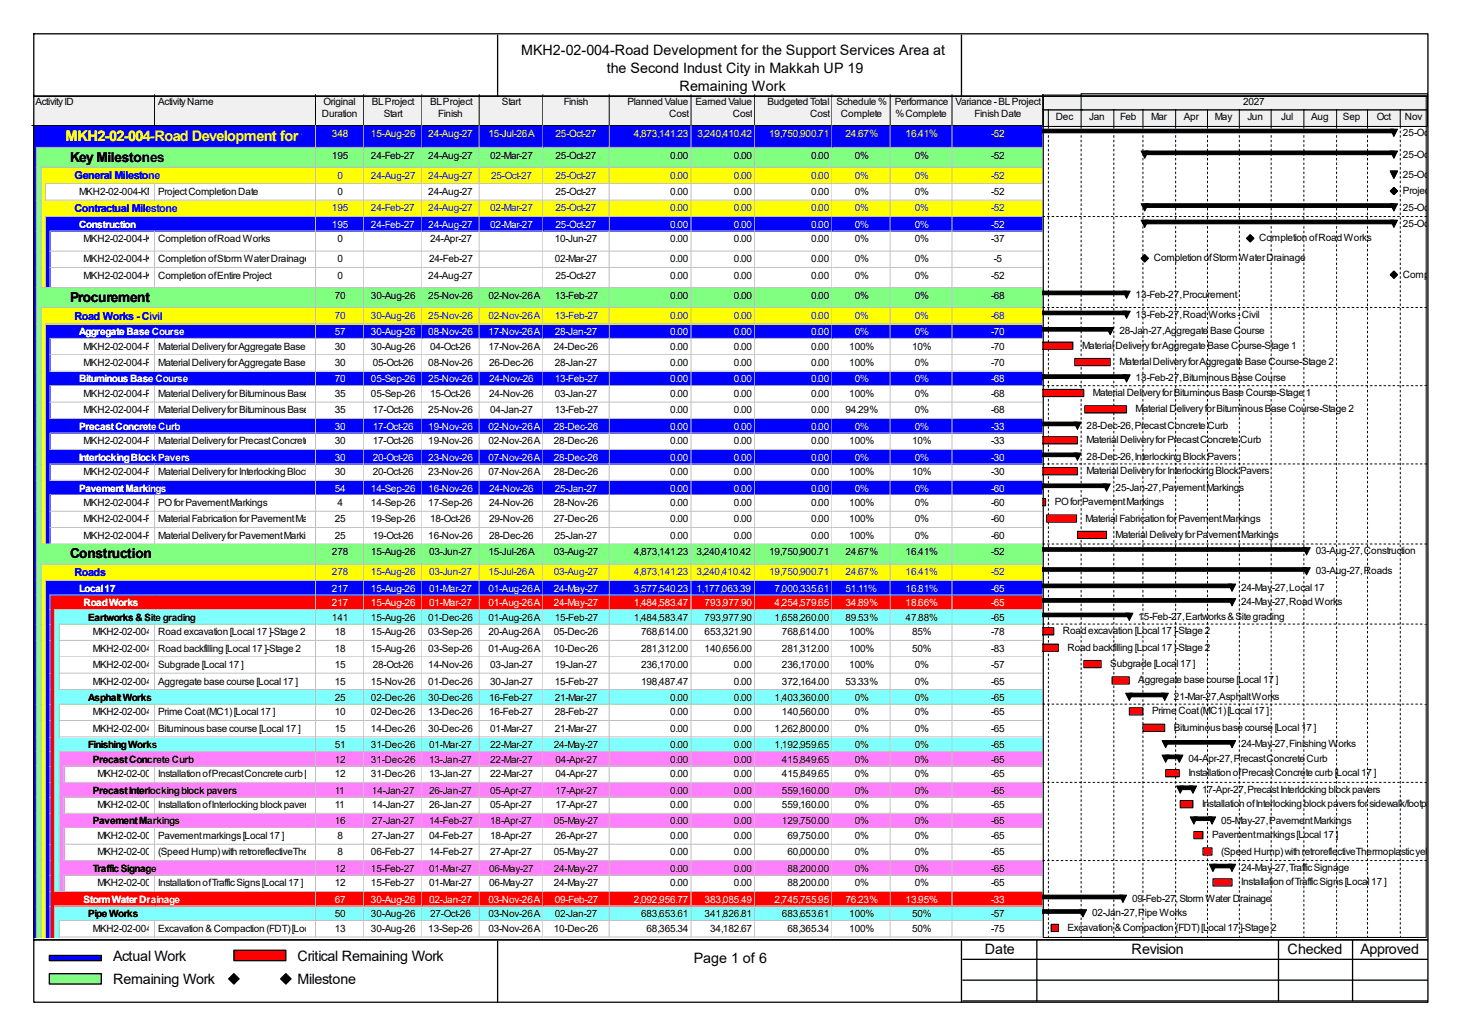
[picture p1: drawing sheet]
<svg xmlns="http://www.w3.org/2000/svg" width="297mm" height="210mm" viewBox="0 0 297 210" stroke-linecap="round" stroke-linejoin="round" font-family="sans-serif">
<defs><g id="words">
<text font-size="3" fill="#ff0" x="13.3" y="28.6">MKH2-02-004-Road Development for the Support Services Area at the Second Indust City in Makkah UP 19</text>
<g font-size="2.9">
<text x="105.8" y="11.1">MKH2-02-004-Road Development for the Support Services Area at</text>
<text x="123.2" y="14.8">the Second Indust City in Makkah UP 19</text>
<text x="138" y="18.5">Remaining Work</text>
<text x="22.9" y="194.9">Actual Work</text>
<text x="60.4" y="194.9">Critical Remaining Work</text>
<text x="140.8" y="195.5">Page 1 of 6</text>
<text x="199.9" y="193.6">Date</text>
<text x="229.7" y="193.6">Revision</text>
<text x="261.4" y="193.6">Checked</text>
<text x="276.2" y="193.6">Approved</text>
<text x="22.9" y="199.7">Remaining Work</text>
<text x="60.4" y="199.7">Milestone</text>
</g>
<g font-size="2.8">
<text x="14.2" y="32.9">Key Milestones</text>
<text x="14.2" y="61.3">Procurement</text>
<text x="14.2" y="113.3">Construction</text>
</g>
<g font-size="2.2" fill="#00f">
<text x="15.2" y="36.4">General Milestone</text>
<text x="15.2" y="43.1">Contractual Milestone</text>
<text x="15.2" y="64.9">Road Works - Civil</text>
<text x="15.2" y="116.9">Roads</text>
</g>
<g font-size="2">
<text x="7.2" y="21.3">Activity ID</text>
<text x="32.1" y="21.3">Activity Name</text>
<text x="65.4" y="23.7">Duration</text>
<text x="65.7" y="21.3">Original</text>
<text x="75.5" y="21.3">BL Project</text>
<text x="77.9" y="23.7">Start</text>
<text x="87.3" y="21.3">BL Project</text>
<text x="89" y="23.7">Finish</text>
<text x="101.9" y="21.3">Start</text>
<text x="114.5" y="21.3">Finish</text>
<text x="127.4" y="21.3">Planned Value</text>
<text x="135.8" y="23.7">Cost</text>
<text x="141.2" y="21.3">Earned Value</text>
<text x="148.8" y="23.7">Cost</text>
<text x="155.8" y="21.3">Budgeted Total</text>
<text x="164.5" y="23.7">Cost</text>
<text x="169.8" y="21.3">Schedule %</text>
<text x="170.7" y="23.7">Complete</text>
<text x="181.7" y="21.3">Performance</text>
<text x="181.8" y="23.7">% Complete</text>
<text x="194" y="21.3">Variance - BL Project</text>
<text x="197.9" y="23.7">Finish Date</text>
<text x="252.3" y="21.3">2027</text>
<text x="214.3" y="24.4">Dec</text>
<text x="221.1" y="24.4">Jan</text>
<text x="227.4" y="24.4">Feb</text>
<text x="233.7" y="24.4">Mar</text>
<text x="240.3" y="24.4">Apr</text>
<text x="246.6" y="24.4">May</text>
<text x="253.3" y="24.4">Jun</text>
<text x="260.1" y="24.4">Jul</text>
<text x="266.2" y="24.4">Aug</text>
<text x="272.6" y="24.4">Sep</text>
<text x="279.5" y="24.4">Oct</text>
<text x="284.8" y="27.6">25-Oct-27, MKH</text>
<text x="285.2" y="24.4">Nov</text>
<text x="67.4" y="32.2">195</text>
<text x="75.3" y="32.2">24-Feb-27</text>
<text x="87" y="32.2">24-Aug-27</text>
<text x="99.5" y="32.2">02-Mar-27</text>
<text x="112.8" y="32.2">25-Oct-27</text>
<text x="136.1" y="32.2">0.00</text>
<text x="149" y="32.2">0.00</text>
<text x="164.7" y="32.2">0.00</text>
<text x="173.5" y="32.2">0%</text>
<text x="185.7" y="32.2">0%</text>
<text x="201.2" y="32.2">-52</text>
<text x="284.8" y="32">25-Oct-27, Key M</text>
<text x="16" y="39.6">MKH2-02-004-KM-1010</text>
<text x="32.1" y="39.6">Project Completion Date</text>
<text x="68.5" y="39.6">0</text>
<text x="87" y="39.6">24-Aug-27</text>
<text x="112.8" y="39.6">25-Oct-27</text>
<text x="136.1" y="39.6">0.00</text>
<text x="149" y="39.6">0.00</text>
<text x="164.7" y="39.6">0.00</text>
<text x="173.5" y="39.6">0%</text>
<text x="185.7" y="39.6">0%</text>
<text x="201.2" y="39.6">-52</text>
<text x="284.8" y="36.1">25-Oct-27, Gene</text>
<text x="284.8" y="39.4">Project Complet</text>
<text x="284.8" y="42.7">25-Oct-27, Contr</text>
<text x="284.8" y="46">25-Oct-27, Cons</text>
<text x="17" y="49.1">MKH2-02-004-KM-1050</text>
<text x="17" y="53.2">MKH2-02-004-KM-1060</text>
<text x="32.1" y="49.1">Completion of Road Works</text>
<text x="32.1" y="53.2">Completion of Storm Water Drainage</text>
<text x="68.5" y="49.1">0</text>
<text x="68.5" y="53.2">0</text>
<text x="87.1" y="53.2">24-Feb-27</text>
<text x="87.3" y="49.1">24-Apr-27</text>
<text x="112.6" y="49.1">10-Jun-27</text>
<text x="112.6" y="53.2">02-Mar-27</text>
<text x="136.1" y="49.1">0.00</text>
<text x="136.1" y="53.2">0.00</text>
<text x="149" y="49.1">0.00</text>
<text x="149" y="53.2">0.00</text>
<text x="164.7" y="49.1">0.00</text>
<text x="164.7" y="53.2">0.00</text>
<text x="173.5" y="49.1">0%</text>
<text x="173.5" y="53.2">0%</text>
<text x="185.7" y="49.1">0%</text>
<text x="185.7" y="53.2">0%</text>
<text x="201.2" y="49.1">-37</text>
<text x="201.8" y="53.2">-5</text>
<text x="234.2" y="53">Completion of Storm Water Drainage</text>
<text x="255.7" y="49">Completion of Road Works</text>
<text x="17" y="56.6">MKH2-02-004-KM-1070</text>
<text x="32.1" y="56.6">Completion of Entire Project</text>
<text x="68.5" y="56.6">0</text>
<text x="87" y="56.6">24-Aug-27</text>
<text x="112.8" y="56.6">25-Oct-27</text>
<text x="136.1" y="56.6">0.00</text>
<text x="149" y="56.6">0.00</text>
<text x="164.7" y="56.6">0.00</text>
<text x="173.5" y="56.6">0%</text>
<text x="185.7" y="56.6">0%</text>
<text x="201.2" y="56.6">-52</text>
<text x="284.8" y="56.3">Completion of E</text>
<text x="67.9" y="60.6">70</text>
<text x="75.3" y="60.6">30-Aug-26</text>
<text x="87" y="60.6">25-Nov-26</text>
<text x="99.1" y="60.6">02-Nov-26 A</text>
<text x="112.6" y="60.6">13-Feb-27</text>
<text x="136.1" y="60.6">0.00</text>
<text x="149" y="60.6">0.00</text>
<text x="164.7" y="60.6">0.00</text>
<text x="173.5" y="60.6">0%</text>
<text x="185.7" y="60.6">0%</text>
<text x="201.2" y="60.6">-68</text>
<text x="230.5" y="60.4">13-Feb-27, Procurement</text>
<text x="230.5" y="64.5">13-Feb-27, Road Works - Civil</text>
<text x="17" y="71">MKH2-02-004-PRC-1010</text>
<text x="32.1" y="71">Material Delivery for Aggregate Base Course-Stage 130-Aug-26</text>
<text x="67.9" y="71">30</text>
<text x="87.3" y="71">04-Oct-26</text>
<text x="99.1" y="71">17-Nov-26 A</text>
<text x="112.4" y="71">24-Dec-26</text>
<text x="136.1" y="71">0.00</text>
<text x="149" y="71">0.00</text>
<text x="164.7" y="71">0.00</text>
<text x="172.4" y="71">100%</text>
<text x="185.2" y="71">10%</text>
<text x="201.2" y="71">-70</text>
<text x="219.7" y="70.7">Material Delivery for Aggregate Base Course-Stage 1</text>
<text x="227.2" y="67.8">28-Jan-27, Aggregate Base Course</text>
<text x="17" y="74.3">MKH2-02-004-PRC-1020</text>
<text x="32.1" y="74.3">Material Delivery for Aggregate Base Course-Stage 205-Oct-26</text>
<text x="67.9" y="74.3">30</text>
<text x="87" y="74.3">08-Nov-26</text>
<text x="99.3" y="74.3">26-Dec-26</text>
<text x="112.6" y="74.3">28-Jan-27</text>
<text x="136.1" y="74.3">0.00</text>
<text x="149" y="74.3">0.00</text>
<text x="164.7" y="74.3">0.00</text>
<text x="172.4" y="74.3">100%</text>
<text x="185.7" y="74.3">0%</text>
<text x="201.2" y="74.3">-70</text>
<text x="227.2" y="74.1">Material Delivery for Aggregate Base Course-Stage 2</text>
<text x="230.5" y="77.4">13-Feb-27, Bituminous Base Course</text>
<text x="17" y="80.6">MKH2-02-004-PRC-1040</text>
<text x="17" y="83.9">MKH2-02-004-PRC-1050</text>
<text x="32.1" y="80.6">Material Delivery for Bituminous Base Course-Stage 1</text>
<text x="32.1" y="83.9">Material Delivery for Bituminous Base Course-Stage 217-Oct-26</text>
<text x="67.9" y="80.6">35</text>
<text x="67.9" y="83.9">35</text>
<text x="75.3" y="80.6">05-Sep-26</text>
<text x="87" y="83.9">25-Nov-26</text>
<text x="87.3" y="80.6">15-Oct-26</text>
<text x="99.3" y="80.6">24-Nov-26</text>
<text x="99.5" y="83.9">04-Jan-27</text>
<text x="112.6" y="80.6">03-Jan-27</text>
<text x="112.6" y="83.9">13-Feb-27</text>
<text x="136.1" y="80.6">0.00</text>
<text x="136.1" y="83.9">0.00</text>
<text x="149" y="80.6">0.00</text>
<text x="149" y="83.9">0.00</text>
<text x="164.7" y="80.6">0.00</text>
<text x="164.7" y="83.9">0.00</text>
<text x="171.7" y="83.9">94.29%</text>
<text x="172.4" y="80.6">100%</text>
<text x="185.7" y="80.6">0%</text>
<text x="185.7" y="83.9">0%</text>
<text x="201.2" y="80.6">-68</text>
<text x="201.2" y="83.9">-68</text>
<text x="221.9" y="80.3">Material Delivery for Bituminous Base Course-Stage 1</text>
<text x="230.5" y="83.7">Material Delivery for Bituminous Base Course-Stage 2</text>
<text x="220.6" y="87">28-Dec-26, Precast Concrete Curb</text>
<text x="220.6" y="90">Material Delivery for Precast Concrete Curb</text>
<text x="17" y="90.1">MKH2-02-004-PRC-1080</text>
<text x="32.1" y="90.1">Material Delivery for Precast Concrete Curb 30</text>
<text x="75.7" y="90.1">17-Oct-26</text>
<text x="87" y="90.1">19-Nov-26</text>
<text x="99.1" y="90.1">02-Nov-26 A</text>
<text x="112.4" y="90.1">28-Dec-26</text>
<text x="136.1" y="90.1">0.00</text>
<text x="149" y="90.1">0.00</text>
<text x="164.7" y="90.1">0.00</text>
<text x="172.4" y="90.1">100%</text>
<text x="185.2" y="90.1">10%</text>
<text x="201.2" y="90.1">-33</text>
<text x="220.6" y="93.3">28-Dec-26, Interlocking Block Pavers</text>
<text x="17" y="96.4">MKH2-02-004-PRC-1110</text>
<text x="32.1" y="96.4">Material Delivery for Interlocking Block Pavers</text>
<text x="67.9" y="96.4">30</text>
<text x="75.7" y="96.4">20-Oct-26</text>
<text x="87" y="96.4">23-Nov-26</text>
<text x="99.1" y="96.4">07-Nov-26 A</text>
<text x="112.4" y="96.4">28-Dec-26</text>
<text x="136.1" y="96.4">0.00</text>
<text x="149" y="96.4">0.00</text>
<text x="164.7" y="96.4">0.00</text>
<text x="172.4" y="96.4">100%</text>
<text x="185.2" y="96.4">10%</text>
<text x="201.2" y="96.4">-30</text>
<text x="220.6" y="96.2">Material Delivery for Interlocking Block Pavers</text>
<text x="226.5" y="99.6">25-Jan-27, Pavement Markings</text>
<text x="17" y="102.7">MKH2-02-004-PRC-1120</text>
<text x="17" y="106">MKH2-02-004-PRC-1130</text>
<text x="32.1" y="102.7">PO for Pavement Markings</text>
<text x="32.1" y="106">Material Fabrication for Pavement Markings25</text>
<text x="68.5" y="102.7">4</text>
<text x="75.3" y="102.7">14-Sep-26</text>
<text x="75.3" y="106">19-Sep-26</text>
<text x="87" y="102.7">17-Sep-26</text>
<text x="87.3" y="106">18-Oct-26</text>
<text x="99.3" y="102.7">24-Nov-26</text>
<text x="99.3" y="106">29-Nov-26</text>
<text x="112.4" y="102.7">28-Nov-26</text>
<text x="112.4" y="106">27-Dec-26</text>
<text x="136.1" y="102.7">0.00</text>
<text x="136.1" y="106">0.00</text>
<text x="149" y="102.7">0.00</text>
<text x="149" y="106">0.00</text>
<text x="164.7" y="102.7">0.00</text>
<text x="164.7" y="106">0.00</text>
<text x="172.4" y="102.7">100%</text>
<text x="172.4" y="106">100%</text>
<text x="185.7" y="102.7">0%</text>
<text x="185.7" y="106">0%</text>
<text x="201.2" y="102.7">-60</text>
<text x="201.2" y="106">-60</text>
<text x="214.1" y="102.5">PO for Pavement Markings</text>
<text x="220.4" y="105.8">Material Fabrication for Pavement Markings</text>
<text x="17" y="109.3">MKH2-02-004-PRC-1140</text>
<text x="32.1" y="109.3">Material Delivery for Pavement Markings</text>
<text x="67.4" y="112.6">278</text>
<text x="67.9" y="109.3">25</text>
<text x="75.3" y="112.6">15-Aug-26</text>
<text x="75.7" y="109.3">19-Oct-26</text>
<text x="87" y="109.3">16-Nov-26</text>
<text x="87.1" y="112.6">03-Jun-27</text>
<text x="99.1" y="112.6">15-Jul-26 A</text>
<text x="99.3" y="109.3">28-Dec-26</text>
<text x="112.4" y="112.6">03-Aug-27</text>
<text x="112.6" y="109.3">25-Jan-27</text>
<text x="128.7" y="112.6">4,873,141.23</text>
<text x="136.1" y="109.3">0.00</text>
<text x="141.4" y="112.6">3,240,410.42</text>
<text x="149" y="109.3">0.00</text>
<text x="156.2" y="112.6">19,750,900.71</text>
<text x="164.7" y="109.3">0.00</text>
<text x="171.7" y="112.6">24.67%</text>
<text x="172.4" y="109.3">100%</text>
<text x="183.9" y="112.6">16.41%</text>
<text x="185.7" y="109.3">0%</text>
<text x="201.2" y="109.3">-60</text>
<text x="201.2" y="112.6">-52</text>
<text x="226.5" y="109.1">Material Delivery for Pavement Markings</text>
<text x="267.1" y="112.5">03-Aug-27, Construction</text>
<text x="252" y="119.8">24-May-27, Local 17</text>
<text x="267.1" y="116.5">03-Aug-27, Roads</text>
<text x="17.9" y="125.9">Eartworks &amp; Site grading</text>
<text x="67.4" y="125.9">141</text>
<text x="75.3" y="125.9">15-Aug-26</text>
<text x="87" y="125.9">01-Dec-26</text>
<text x="99.1" y="125.9">01-Aug-26 A</text>
<text x="112.6" y="125.9">15-Feb-27</text>
<text x="128.7" y="125.9">1,484,583.47</text>
<text x="143" y="125.9">793,977.90</text>
<text x="157.3" y="125.9">1,658,260.00</text>
<text x="171.7" y="125.9">89.53%</text>
<text x="183.9" y="125.9">47.88%</text>
<text x="201.2" y="125.9">-65</text>
<text x="231.1" y="125.8">15-Feb-27, Eartworks &amp; Site grading</text>
<text x="252" y="122.8">24-May-27, Road Works</text>
<text x="18.8" y="128.9">MKH2-02-004-CNS-1030</text>
<text x="32.1" y="128.9">Road excavation [Local 17 ]-Stage 2</text>
<text x="67.9" y="128.9">18</text>
<text x="75.3" y="128.9">15-Aug-26</text>
<text x="87" y="128.9">03-Sep-26</text>
<text x="99.1" y="128.9">20-Aug-26 A</text>
<text x="112.4" y="128.9">05-Dec-26</text>
<text x="130.1" y="128.9">768,614.00</text>
<text x="143" y="128.9">653,321.90</text>
<text x="158.7" y="128.9">768,614.00</text>
<text x="172.4" y="128.9">100%</text>
<text x="185.2" y="128.9">85%</text>
<text x="201.2" y="128.9">-78</text>
<text x="215.8" y="128.7">Road excavation [Local 17 ]-Stage 2</text>
<text x="18.8" y="132.2">MKH2-02-004-CNS-1150</text>
<text x="18.8" y="135.6">MKH2-02-004-CNS-1260</text>
<text x="32.1" y="132.2">Road backfilling [Local 17 ]-Stage 2</text>
<text x="32.1" y="135.6">Subgrade [Local 17 ]</text>
<text x="67.9" y="132.2">18</text>
<text x="67.9" y="135.6">15</text>
<text x="75.3" y="132.2">15-Aug-26</text>
<text x="75.7" y="135.6">28-Oct-26</text>
<text x="87" y="132.2">03-Sep-26</text>
<text x="87" y="135.6">14-Nov-26</text>
<text x="99.1" y="132.2">01-Aug-26 A</text>
<text x="99.5" y="135.6">03-Jan-27</text>
<text x="112.4" y="132.2">10-Dec-26</text>
<text x="112.6" y="135.6">19-Jan-27</text>
<text x="130.1" y="132.2">281,312.00</text>
<text x="130.1" y="135.6">236,170.00</text>
<text x="143" y="132.2">140,656.00</text>
<text x="149" y="135.6">0.00</text>
<text x="158.7" y="132.2">281,312.00</text>
<text x="158.7" y="135.6">236,170.00</text>
<text x="172.4" y="132.2">100%</text>
<text x="172.4" y="135.6">100%</text>
<text x="185.2" y="132.2">50%</text>
<text x="185.7" y="135.6">0%</text>
<text x="201.2" y="132.2">-83</text>
<text x="201.2" y="135.6">-57</text>
<text x="216.7" y="132">Road backfilling [Local 17 ]-Stage 2</text>
<text x="225.4" y="135.4">Subgrade [Local 17 ]</text>
<text x="17.9" y="142.2">Asphalt Works</text>
<text x="18.8" y="138.9">MKH2-02-004-CNS-1340</text>
<text x="32.1" y="138.9">Aggregate base course [Local 17 ]</text>
<text x="67.9" y="138.9">15</text>
<text x="67.9" y="142.2">25</text>
<text x="75.3" y="138.9">15-Nov-26</text>
<text x="75.3" y="142.2">02-Dec-26</text>
<text x="87" y="138.9">01-Dec-26</text>
<text x="87" y="142.2">30-Dec-26</text>
<text x="99.3" y="142.2">16-Feb-27</text>
<text x="99.5" y="138.9">30-Jan-27</text>
<text x="112.6" y="138.9">15-Feb-27</text>
<text x="112.6" y="142.2">21-Mar-27</text>
<text x="130.1" y="138.9">198,487.47</text>
<text x="136.1" y="142.2">0.00</text>
<text x="149" y="138.9">0.00</text>
<text x="149" y="142.2">0.00</text>
<text x="157.3" y="142.2">1,403,360.00</text>
<text x="158.7" y="138.9">372,164.00</text>
<text x="171.7" y="138.9">53.33%</text>
<text x="173.5" y="142.2">0%</text>
<text x="185.7" y="138.9">0%</text>
<text x="185.7" y="142.2">0%</text>
<text x="201.2" y="138.9">-65</text>
<text x="201.2" y="142.2">-65</text>
<text x="231.1" y="138.7">Aggregate base course [Local 17 ]</text>
<text x="238.3" y="142">21-Mar-27, Asphalt Works</text>
<text x="18.8" y="145.2">MKH2-02-004-CNS-1420</text>
<text x="18.8" y="148.5">MKH2-02-004-CNS-1500</text>
<text x="32.1" y="145.2">Prime Coat (MC1) [Local 17 ]</text>
<text x="32.1" y="148.5">Bituminous base course [Local 17 ]</text>
<text x="67.9" y="145.2">10</text>
<text x="67.9" y="148.5">15</text>
<text x="75.3" y="145.2">02-Dec-26</text>
<text x="75.3" y="148.5">14-Dec-26</text>
<text x="87" y="145.2">13-Dec-26</text>
<text x="87" y="148.5">30-Dec-26</text>
<text x="99.3" y="145.2">16-Feb-27</text>
<text x="99.5" y="148.5">01-Mar-27</text>
<text x="112.6" y="145.2">28-Feb-27</text>
<text x="112.6" y="148.5">21-Mar-27</text>
<text x="136.1" y="145.2">0.00</text>
<text x="136.1" y="148.5">0.00</text>
<text x="149" y="145.2">0.00</text>
<text x="149" y="148.5">0.00</text>
<text x="157.3" y="148.5">1,262,800.00</text>
<text x="158.7" y="145.2">140,560.00</text>
<text x="173.5" y="145.2">0%</text>
<text x="173.5" y="148.5">0%</text>
<text x="185.7" y="145.2">0%</text>
<text x="185.7" y="148.5">0%</text>
<text x="201.2" y="145.2">-65</text>
<text x="201.2" y="148.5">-65</text>
<text x="233.9" y="144.9">Prime Coat (MC1) [Local 17 ]</text>
<text x="238.3" y="148.3">Bituminous base course [Local 17 ]</text>
<text x="17.9" y="151.8">Finishing Works</text>
<text x="18.8" y="154.8">Precast Concrete Curb</text>
<text x="67.9" y="151.8">51</text>
<text x="67.9" y="154.8">12</text>
<text x="75.3" y="151.8">31-Dec-26</text>
<text x="75.3" y="154.8">31-Dec-26</text>
<text x="87.1" y="151.8">01-Mar-27</text>
<text x="87.1" y="154.8">13-Jan-27</text>
<text x="99.5" y="151.8">22-Mar-27</text>
<text x="99.5" y="154.8">22-Mar-27</text>
<text x="112.4" y="151.8">24-May-27</text>
<text x="112.8" y="154.8">04-Apr-27</text>
<text x="136.1" y="151.8">0.00</text>
<text x="136.1" y="154.8">0.00</text>
<text x="149" y="151.8">0.00</text>
<text x="149" y="154.8">0.00</text>
<text x="157.3" y="151.8">1,192,959.65</text>
<text x="158.7" y="154.8">415,849.65</text>
<text x="173.5" y="151.8">0%</text>
<text x="173.5" y="154.8">0%</text>
<text x="185.7" y="151.8">0%</text>
<text x="185.7" y="154.8">0%</text>
<text x="201.2" y="151.8">-65</text>
<text x="201.2" y="154.8">-65</text>
<text x="241.3" y="154.6">04-Apr-27, Precast Concrete Curb</text>
<text x="252" y="151.6">24-May-27, Finishing Works</text>
<text x="18.8" y="161">Precast Interlocking block pavers</text>
<text x="19.8" y="157.7">MKH2-02-004-CNS-1580</text>
<text x="32.1" y="157.7">Installation of Precast Concrete curb [Local 17 ]</text>
<text x="67.9" y="157.7">12</text>
<text x="67.9" y="161">11</text>
<text x="75.3" y="157.7">31-Dec-26</text>
<text x="75.5" y="161">14-Jan-27</text>
<text x="87.1" y="157.7">13-Jan-27</text>
<text x="87.1" y="161">26-Jan-27</text>
<text x="99.5" y="157.7">22-Mar-27</text>
<text x="99.5" y="161">05-Apr-27</text>
<text x="112.8" y="157.7">04-Apr-27</text>
<text x="112.8" y="161">17-Apr-27</text>
<text x="136.1" y="157.7">0.00</text>
<text x="136.1" y="161">0.00</text>
<text x="149" y="157.7">0.00</text>
<text x="149" y="161">0.00</text>
<text x="158.7" y="157.7">415,849.65</text>
<text x="158.7" y="161">559,160.00</text>
<text x="173.5" y="157.7">0%</text>
<text x="173.5" y="161">0%</text>
<text x="185.7" y="157.7">0%</text>
<text x="185.7" y="161">0%</text>
<text x="201.2" y="157.7">-65</text>
<text x="201.2" y="161">-65</text>
<text x="241.3" y="157.5">Installation of Precast Concrete curb [Local 17 ]</text>
<text x="244.1" y="160.8">17-Apr-27, Precast Interlocking block pavers</text>
<text x="18.8" y="167.3">Pavement Markings</text>
<text x="19.8" y="164">MKH2-02-004-CNS-1660</text>
<text x="32.1" y="164">Installation of Interlocking block pavers for sidewalk/footpath [Local 17 ]</text>
<text x="67.9" y="164">11</text>
<text x="67.9" y="167.3">16</text>
<text x="75.5" y="164">14-Jan-27</text>
<text x="75.5" y="167.3">27-Jan-27</text>
<text x="87.1" y="164">26-Jan-27</text>
<text x="87.1" y="167.3">14-Feb-27</text>
<text x="99.5" y="164">05-Apr-27</text>
<text x="99.5" y="167.3">18-Apr-27</text>
<text x="112.4" y="167.3">05-May-27</text>
<text x="112.8" y="164">17-Apr-27</text>
<text x="136.1" y="164">0.00</text>
<text x="136.1" y="167.3">0.00</text>
<text x="149" y="164">0.00</text>
<text x="149" y="167.3">0.00</text>
<text x="158.7" y="164">559,160.00</text>
<text x="158.7" y="167.3">129,750.00</text>
<text x="173.5" y="164">0%</text>
<text x="173.5" y="167.3">0%</text>
<text x="185.7" y="164">0%</text>
<text x="185.7" y="167.3">0%</text>
<text x="201.2" y="164">-65</text>
<text x="201.2" y="167.3">-65</text>
<text x="244.1" y="163.8">Installation of Interlocking block pavers for sidewalk/footpath [Local 1</text>
<text x="247.9" y="167.1">05-May-27, Pavement Markings</text>
<text x="19.8" y="170.3">MKH2-02-004-CNS-1740</text>
<text x="19.8" y="173.6">MKH2-02-004-CNS-1820</text>
<text x="32.1" y="170.3">Pavement markings [Local 17 ]</text>
<text x="32.1" y="173.6">(Speed Hump) with retroreflectiveThermoplastic yellow [Local 17 ]</text>
<text x="68.5" y="170.3">8</text>
<text x="68.5" y="173.6">8</text>
<text x="75.3" y="173.6">06-Feb-27</text>
<text x="75.5" y="170.3">27-Jan-27</text>
<text x="87.1" y="170.3">04-Feb-27</text>
<text x="87.1" y="173.6">14-Feb-27</text>
<text x="99.5" y="170.3">18-Apr-27</text>
<text x="99.5" y="173.6">27-Apr-27</text>
<text x="112.4" y="173.6">05-May-27</text>
<text x="112.8" y="170.3">26-Apr-27</text>
<text x="136.1" y="170.3">0.00</text>
<text x="136.1" y="173.6">0.00</text>
<text x="149" y="170.3">0.00</text>
<text x="149" y="173.6">0.00</text>
<text x="159.9" y="170.3">69,750.00</text>
<text x="159.9" y="173.6">60,000.00</text>
<text x="173.5" y="170.3">0%</text>
<text x="173.5" y="173.6">0%</text>
<text x="185.7" y="170.3">0%</text>
<text x="185.7" y="173.6">0%</text>
<text x="201.2" y="170.3">-65</text>
<text x="201.2" y="173.6">-65</text>
<text x="246.1" y="170.1">Pavement markings [Local 17 ]</text>
<text x="247.9" y="173.4">(Speed Hump) with retroreflectiveThermoplastic yellow [Local</text>
<text x="18.8" y="176.9">Traffic Signage</text>
<text x="19.8" y="179.9">MKH2-02-004-CNS-1900</text>
<text x="32.1" y="179.9">Installation of Traffic Signs [Local 17 ]</text>
<text x="67.9" y="176.9">12</text>
<text x="67.9" y="179.9">12</text>
<text x="75.3" y="176.9">15-Feb-27</text>
<text x="75.3" y="179.9">15-Feb-27</text>
<text x="87.1" y="176.9">01-Mar-27</text>
<text x="87.1" y="179.9">01-Mar-27</text>
<text x="99.3" y="176.9">06-May-27</text>
<text x="99.3" y="179.9">06-May-27</text>
<text x="112.4" y="176.9">24-May-27</text>
<text x="112.4" y="179.9">24-May-27</text>
<text x="136.1" y="176.9">0.00</text>
<text x="136.1" y="179.9">0.00</text>
<text x="149" y="176.9">0.00</text>
<text x="149" y="179.9">0.00</text>
<text x="159.9" y="176.9">88,200.00</text>
<text x="159.9" y="179.9">88,200.00</text>
<text x="173.5" y="176.9">0%</text>
<text x="173.5" y="179.9">0%</text>
<text x="185.7" y="176.9">0%</text>
<text x="185.7" y="179.9">0%</text>
<text x="201.2" y="176.9">-65</text>
<text x="201.2" y="179.9">-65</text>
<text x="252" y="176.7">24-May-27, Traffic Signage</text>
<text x="252" y="179.7">Installation of Traffic Signs [Local 17 ]</text>
<text x="221.7" y="185.9">02-Jan-27, Pipe Works</text>
<text x="229.8" y="183">09-Feb-27, Storm Water Drainage</text>
<text x="17.9" y="186.1">Pipe Works</text>
<text x="18.8" y="189.1">MKH2-02-004-CNS-1990</text>
<text x="32.1" y="189.1">Excavation &amp; Compaction (FDT) [Local 17 ]-Stage 2</text>
<text x="67.9" y="186.1">50</text>
<text x="67.9" y="189.1">13</text>
<text x="75.3" y="186.1">30-Aug-26</text>
<text x="75.3" y="189.1">30-Aug-26</text>
<text x="87" y="189.1">13-Sep-26</text>
<text x="87.3" y="186.1">27-Oct-26</text>
<text x="99.1" y="186.1">03-Nov-26 A</text>
<text x="99.1" y="189.1">03-Nov-26 A</text>
<text x="112.4" y="189.1">10-Dec-26</text>
<text x="112.6" y="186.1">02-Jan-27</text>
<text x="130.1" y="186.1">683,653.61</text>
<text x="131.2" y="189.1">68,365.34</text>
<text x="143" y="186.1">341,826.81</text>
<text x="144.2" y="189.1">34,182.67</text>
<text x="158.7" y="186.1">683,653.61</text>
<text x="159.9" y="189.1">68,365.34</text>
<text x="172.4" y="186.1">100%</text>
<text x="172.4" y="189.1">100%</text>
<text x="185.2" y="186.1">50%</text>
<text x="185.2" y="189.1">50%</text>
<text x="201.2" y="186.1">-57</text>
<text x="201.2" y="189.1">-75</text>
<text x="216.7" y="188.9">Excavation &amp; Compaction (FDT) [Local 17 ]-Stage 2</text>
</g>
<g font-size="2" fill="#ff0">
<text x="67.4" y="27.7">348</text>
<text x="75.3" y="27.7">15-Aug-26</text>
<text x="87" y="27.7">24-Aug-27</text>
<text x="99.1" y="27.7">15-Jul-26 A</text>
<text x="112.8" y="27.7">25-Oct-27</text>
<text x="128.7" y="27.7">4,873,141.23</text>
<text x="141.6" y="27.7">3,240,410.42</text>
<text x="156.2" y="27.7">19,750,900.71</text>
<text x="171.7" y="27.7">24.67%</text>
<text x="183.9" y="27.7">16.41%</text>
<text x="201.2" y="27.7">-52</text>
</g>
<g font-size="2" fill="#00f">
<text x="68.5" y="36.2">0</text>
<text x="75.3" y="36.2">24-Aug-27</text>
<text x="87" y="36.2">24-Aug-27</text>
<text x="99.7" y="36.2">25-Oct-27</text>
<text x="112.8" y="36.2">25-Oct-27</text>
<text x="136.1" y="36.2">0.00</text>
<text x="149" y="36.2">0.00</text>
<text x="164.7" y="36.2">0.00</text>
<text x="173.5" y="36.2">0%</text>
<text x="185.7" y="36.2">0%</text>
<text x="201.2" y="36.2">-52</text>
<text x="67.4" y="42.9">195</text>
<text x="75.3" y="42.9">24-Feb-27</text>
<text x="87" y="42.9">24-Aug-27</text>
<text x="99.5" y="42.9">02-Mar-27</text>
<text x="112.8" y="42.9">25-Oct-27</text>
<text x="136.1" y="42.9">0.00</text>
<text x="149" y="42.9">0.00</text>
<text x="164.7" y="42.9">0.00</text>
<text x="173.5" y="42.9">0%</text>
<text x="185.7" y="42.9">0%</text>
<text x="201.2" y="42.9">-52</text>
<text x="67.9" y="64.7">70</text>
<text x="75.3" y="64.7">30-Aug-26</text>
<text x="87" y="64.7">25-Nov-26</text>
<text x="99.1" y="64.7">02-Nov-26 A</text>
<text x="112.6" y="64.7">13-Feb-27</text>
<text x="136.1" y="64.7">0.00</text>
<text x="149" y="64.7">0.00</text>
<text x="164.7" y="64.7">0.00</text>
<text x="173.5" y="64.7">0%</text>
<text x="185.7" y="64.7">0%</text>
<text x="201.2" y="64.7">-68</text>
<text x="67.4" y="116.7">278</text>
<text x="75.3" y="116.7">15-Aug-26</text>
<text x="87.1" y="116.7">03-Jun-27</text>
<text x="99.1" y="116.7">15-Jul-26 A</text>
<text x="112.4" y="116.7">03-Aug-27</text>
<text x="128.7" y="116.7">4,873,141.23</text>
<text x="141.4" y="116.7">3,240,410.42</text>
<text x="156.2" y="116.7">19,750,900.71</text>
<text x="171.7" y="116.7">24.67%</text>
<text x="183.9" y="116.7">16.41%</text>
<text x="201.2" y="116.7">-52</text>
</g>
<g font-size="2" fill="#fff">
<text x="16" y="46.2">Construction</text>
<text x="67.4" y="46.2">195</text>
<text x="75.3" y="46.2">24-Feb-27</text>
<text x="87" y="46.2">24-Aug-27</text>
<text x="99.5" y="46.2">02-Mar-27</text>
<text x="112.8" y="46.2">25-Oct-27</text>
<text x="136.1" y="46.2">0.00</text>
<text x="149" y="46.2">0.00</text>
<text x="164.7" y="46.2">0.00</text>
<text x="173.5" y="46.2">0%</text>
<text x="185.7" y="46.2">0%</text>
<text x="201.2" y="46.2">-52</text>
<text x="16" y="68">Aggregate Base Course</text>
<text x="67.9" y="68">57</text>
<text x="75.3" y="68">30-Aug-26</text>
<text x="87" y="68">08-Nov-26</text>
<text x="99.1" y="68">17-Nov-26 A</text>
<text x="112.6" y="68">28-Jan-27</text>
<text x="136.1" y="68">0.00</text>
<text x="149" y="68">0.00</text>
<text x="164.7" y="68">0.00</text>
<text x="173.5" y="68">0%</text>
<text x="185.7" y="68">0%</text>
<text x="201.2" y="68">-70</text>
<text x="16" y="77.6">Bituminous Base Course</text>
<text x="67.9" y="77.6">70</text>
<text x="75.3" y="77.6">05-Sep-26</text>
<text x="87" y="77.6">25-Nov-26</text>
<text x="99.3" y="77.6">24-Nov-26</text>
<text x="112.6" y="77.6">13-Feb-27</text>
<text x="136.1" y="77.6">0.00</text>
<text x="149" y="77.6">0.00</text>
<text x="164.7" y="77.6">0.00</text>
<text x="173.5" y="77.6">0%</text>
<text x="185.7" y="77.6">0%</text>
<text x="201.2" y="77.6">-68</text>
<text x="16" y="87.2">Precast Concrete Curb</text>
<text x="67.9" y="87.2">30</text>
<text x="75.7" y="87.2">17-Oct-26</text>
<text x="87" y="87.2">19-Nov-26</text>
<text x="99.1" y="87.2">02-Nov-26 A</text>
<text x="112.4" y="87.2">28-Dec-26</text>
<text x="136.1" y="87.2">0.00</text>
<text x="149" y="87.2">0.00</text>
<text x="164.7" y="87.2">0.00</text>
<text x="173.5" y="87.2">0%</text>
<text x="185.7" y="87.2">0%</text>
<text x="201.2" y="87.2">-33</text>
<text x="16" y="93.5">Interlocking Block Pavers</text>
<text x="67.9" y="93.5">30</text>
<text x="75.7" y="93.5">20-Oct-26</text>
<text x="87" y="93.5">23-Nov-26</text>
<text x="99.1" y="93.5">07-Nov-26 A</text>
<text x="112.4" y="93.5">28-Dec-26</text>
<text x="136.1" y="93.5">0.00</text>
<text x="149" y="93.5">0.00</text>
<text x="164.7" y="93.5">0.00</text>
<text x="173.5" y="93.5">0%</text>
<text x="185.7" y="93.5">0%</text>
<text x="201.2" y="93.5">-30</text>
<text x="16" y="99.7">Pavement Markings</text>
<text x="67.9" y="99.7">54</text>
<text x="75.3" y="99.7">14-Sep-26</text>
<text x="87" y="99.7">16-Nov-26</text>
<text x="99.3" y="99.7">24-Nov-26</text>
<text x="112.6" y="99.7">25-Jan-27</text>
<text x="136.1" y="99.7">0.00</text>
<text x="149" y="99.7">0.00</text>
<text x="164.7" y="99.7">0.00</text>
<text x="173.5" y="99.7">0%</text>
<text x="185.7" y="99.7">0%</text>
<text x="201.2" y="99.7">-60</text>
<text x="16" y="120.1">Local 17</text>
<text x="17" y="123">Road Works</text>
<text x="67.4" y="120.1">217</text>
<text x="67.4" y="123">217</text>
<text x="75.3" y="120.1">15-Aug-26</text>
<text x="75.3" y="123">15-Aug-26</text>
<text x="87.1" y="120.1">01-Mar-27</text>
<text x="87.1" y="123">01-Mar-27</text>
<text x="99.1" y="120.1">01-Aug-26 A</text>
<text x="99.1" y="123">01-Aug-26 A</text>
<text x="112.4" y="120.1">24-May-27</text>
<text x="112.4" y="123">24-May-27</text>
<text x="128.7" y="120.1">3,577,540.23</text>
<text x="128.7" y="123">1,484,583.47</text>
<text x="141.4" y="120.1">1,177,063.39</text>
<text x="143" y="123">793,977.90</text>
<text x="157.3" y="120.1">7,000,335.61</text>
<text x="157.3" y="123">4,254,579.65</text>
<text x="171.7" y="120.1">51.11%</text>
<text x="171.7" y="123">34.89%</text>
<text x="183.9" y="120.1">16.81%</text>
<text x="183.9" y="123">18.66%</text>
<text x="201.2" y="120.1">-65</text>
<text x="201.2" y="123">-65</text>
<text x="17" y="183.2">Storm Water Drainage</text>
<text x="67.9" y="183.2">67</text>
<text x="75.3" y="183.2">30-Aug-26</text>
<text x="87.1" y="183.2">02-Jan-27</text>
<text x="99.1" y="183.2">03-Nov-26 A</text>
<text x="112.6" y="183.2">09-Feb-27</text>
<text x="128.7" y="183.2">2,092,956.77</text>
<text x="143" y="183.2">383,085.49</text>
<text x="157.3" y="183.2">2,745,755.95</text>
<text x="171.7" y="183.2">76.23%</text>
<text x="183.9" y="183.2">13.95%</text>
<text x="201.2" y="183.2">-33</text>
</g>
</g></defs>
<path d="M6.6 19.2h25v6.5h-25z" fill="#f0f0f0"/>
<path d="M31.4 19.2v6.3h-24.9" fill="none" stroke="#000" stroke-width=".2"/>
<path d="M31.6 19.2h32.6v6.5h-32.6z" fill="#f0f0f0"/>
<path d="M64.1 19.2v6.3h-32.7" fill="none" stroke="#000" stroke-width=".2"/>
<path d="M64.2 19.2h9.8v6.5h-9.8z" fill="#f0f0f0"/>
<path d="M73.8 19.2v6.3h-9.7" fill="none" stroke="#000" stroke-width=".2"/>
<path d="M74 19.2h11.9v6.5h-11.9z" fill="#f0f0f0"/>
<path d="M85.7 19.2v6.3h-11.9" fill="none" stroke="#000" stroke-width=".2"/>
<path d="M85.9 19.2h11.6v6.5h-11.6z" fill="#f0f0f0"/>
<path d="M97.3 19.2v6.3h-11.6" fill="none" stroke="#000" stroke-width=".2"/>
<path d="M97.5 19.2h12.9v6.5h-12.9z" fill="#f0f0f0"/>
<path d="M110.2 19.2v6.3h-12.9" fill="none" stroke="#000" stroke-width=".2"/>
<path d="M110.4 19.2h13.5v6.5h-13.5z" fill="#f0f0f0"/>
<path d="M123.7 19.2v6.3h-13.5" fill="none" stroke="#000" stroke-width=".2"/>
<path d="M123.9 19.2h16.6v6.5h-16.6z" fill="#f0f0f0"/>
<path d="M140.3 19.2v6.3h-16.6" fill="none" stroke="#000" stroke-width=".2"/>
<path d="M140.5 19.2h12.9v6.5h-12.9z" fill="#f0f0f0"/>
<path d="M153.2 19.2v6.3h-12.9" fill="none" stroke="#000" stroke-width=".2"/>
<path d="M153.4 19.2h15.7v6.5h-15.7z" fill="#f0f0f0"/>
<path d="M168.9 19.2v6.3h-15.7" fill="none" stroke="#000" stroke-width=".2"/>
<path d="M169.1 19.2h11.8v6.5h-11.8z" fill="#f0f0f0"/>
<path d="M180.7 19.2v6.3h-11.8" fill="none" stroke="#000" stroke-width=".2"/>
<path d="M180.9 19.2h12.6v6.5h-12.6z" fill="#f0f0f0"/>
<path d="M193.3 19.2v6.3h-12.6" fill="none" stroke="#000" stroke-width=".2"/>
<path d="M193.5 19.2h18.4v6.5h-18.4z" fill="#f0f0f0"/>
<path d="M211.7 19.2v6.3h-18.4" fill="none" stroke="#000" stroke-width=".2"/>
<path d="M6.6 25.7h25v4.4h-25z" fill="#00f"/>
<path d="M7.4 29.9h24.2" fill="none" stroke="#c0c0c0" stroke-width=".2"/>
<path d="M31.6 25.7h32.6v4.4h-32.6z" fill="#00f"/>
<path d="M64.1 25.5v4.4h-32.5" fill="none" stroke="#c0c0c0" stroke-width=".2"/>
<path d="M64.2 25.7h9.8v4.4h-9.8z" fill="#00f"/>
<path d="M73.8 25.5v4.4h-9.6" fill="none" stroke="#c0c0c0" stroke-width=".2"/>
<path d="M74 25.7h11.9v4.4h-11.9z" fill="#00f"/>
<path d="M85.7 25.5v4.4h-11.7" fill="none" stroke="#c0c0c0" stroke-width=".2"/>
<path d="M85.9 25.7h11.6v4.4h-11.6z" fill="#00f"/>
<path d="M97.3 25.5v4.4h-11.5" fill="none" stroke="#c0c0c0" stroke-width=".2"/>
<path d="M97.5 25.7h12.9v4.4h-12.9z" fill="#00f"/>
<path d="M110.2 25.5v4.4h-12.7" fill="none" stroke="#c0c0c0" stroke-width=".2"/>
<path d="M110.4 25.7h13.5v4.4h-13.5z" fill="#00f"/>
<path d="M123.7 25.5v4.4h-13.3" fill="none" stroke="#c0c0c0" stroke-width=".2"/>
<path d="M123.9 25.7h16.6v4.4h-16.6z" fill="#00f"/>
<path d="M140.3 25.5v4.4h-16.4" fill="none" stroke="#c0c0c0" stroke-width=".2"/>
<path d="M140.5 25.7h12.9v4.4h-12.9z" fill="#00f"/>
<path d="M153.2 25.5v4.4h-12.7" fill="none" stroke="#c0c0c0" stroke-width=".2"/>
<path d="M153.4 25.7h15.7v4.4h-15.7z" fill="#00f"/>
<path d="M168.9 25.5v4.4h-15.5" fill="none" stroke="#c0c0c0" stroke-width=".2"/>
<path d="M169.1 25.7h11.8v4.4h-11.8z" fill="#00f"/>
<path d="M180.7 25.5v4.4h-11.6" fill="none" stroke="#c0c0c0" stroke-width=".2"/>
<path d="M180.9 25.7h12.6v4.4h-12.6z" fill="#00f"/>
<path d="M193.3 25.5v4.4h-12.4" fill="none" stroke="#c0c0c0" stroke-width=".2"/>
<path d="M193.5 25.7h18.4v4.4h-18.4z" fill="#00f"/>
<path d="M211.7 25.5v4.4h-18.2" fill="none" stroke="#c0c0c0" stroke-width=".2"/>
<path d="M6.6 30.1h1v4.1h-1z" fill="#00f"/>
<path d="M7.4 29.9v4.2" fill="none" stroke="#c0c0c0" stroke-width=".2"/>
<path d="M7.6 30.1h24v4.1h-24z" fill="#80ff80"/>
<path d="M8.3 34h23.3" fill="none" stroke="#c0c0c0" stroke-width=".2"/>
<path d="M31.6 30.1h32.6v4.1h-32.6z" fill="#80ff80"/>
<path d="M64.1 29.9v4.1h-32.5" fill="none" stroke="#c0c0c0" stroke-width=".2"/>
<path d="M64.2 30.1h9.8v4.1h-9.8z" fill="#80ff80"/>
<path d="M73.8 29.9v4.1h-9.6" fill="none" stroke="#c0c0c0" stroke-width=".2"/>
<path d="M74 30.1h11.9v4.1h-11.9z" fill="#80ff80"/>
<path d="M85.7 29.9v4.1h-11.7" fill="none" stroke="#c0c0c0" stroke-width=".2"/>
<path d="M85.9 30.1h11.6v4.1h-11.6z" fill="#80ff80"/>
<path d="M97.3 29.9v4.1h-11.5" fill="none" stroke="#c0c0c0" stroke-width=".2"/>
<path d="M97.5 30.1h12.9v4.1h-12.9z" fill="#80ff80"/>
<path d="M110.2 29.9v4.1h-12.7" fill="none" stroke="#c0c0c0" stroke-width=".2"/>
<path d="M110.4 30.1h13.5v4.1h-13.5z" fill="#80ff80"/>
<path d="M123.7 29.9v4.1h-13.3" fill="none" stroke="#c0c0c0" stroke-width=".2"/>
<path d="M123.9 30.1h16.6v4.1h-16.6z" fill="#80ff80"/>
<path d="M140.3 29.9v4.1h-16.4" fill="none" stroke="#c0c0c0" stroke-width=".2"/>
<path d="M140.5 30.1h12.9v4.1h-12.9z" fill="#80ff80"/>
<path d="M153.2 29.9v4.1h-12.7" fill="none" stroke="#c0c0c0" stroke-width=".2"/>
<path d="M153.4 30.1h15.7v4.1h-15.7z" fill="#80ff80"/>
<path d="M168.9 29.9v4.1h-15.5" fill="none" stroke="#c0c0c0" stroke-width=".2"/>
<path d="M169.1 30.1h11.8v4.1h-11.8z" fill="#80ff80"/>
<path d="M180.7 29.9v4.1h-11.6" fill="none" stroke="#c0c0c0" stroke-width=".2"/>
<path d="M180.9 30.1h12.6v4.1h-12.6z" fill="#80ff80"/>
<path d="M193.3 29.9v4.1h-12.4" fill="none" stroke="#c0c0c0" stroke-width=".2"/>
<path d="M193.5 30.1h18.4v4.1h-18.4z" fill="#80ff80"/>
<path d="M211.7 29.9v4.1h-18.2" fill="none" stroke="#c0c0c0" stroke-width=".2"/>
<path d="M6.6 34.2h1v3.3h-1z" fill="#00f"/>
<path d="M7.4 34v3.5" fill="none" stroke="#c0c0c0" stroke-width=".2"/>
<path d="M7.6 34.2h.9v3.3h-.9z" fill="#80ff80"/>
<path d="M8.3 34v3.5" fill="none" stroke="#c0c0c0" stroke-width=".2"/>
<path d="M8.5 34.2h23.1v3.3h-23.1z" fill="#ff0"/>
<path d="M9.2 37.3h22.4" fill="none" stroke="#c0c0c0" stroke-width=".2"/>
<path d="M31.6 34.2h32.6v3.3h-32.6z" fill="#ff0"/>
<path d="M64.1 34v3.3h-32.5" fill="none" stroke="#c0c0c0" stroke-width=".2"/>
<path d="M64.2 34.2h9.8v3.3h-9.8z" fill="#ff0"/>
<path d="M73.8 34v3.3h-9.6" fill="none" stroke="#c0c0c0" stroke-width=".2"/>
<path d="M74 34.2h11.9v3.3h-11.9z" fill="#ff0"/>
<path d="M85.7 34v3.3h-11.7" fill="none" stroke="#c0c0c0" stroke-width=".2"/>
<path d="M85.9 34.2h11.6v3.3h-11.6z" fill="#ff0"/>
<path d="M97.3 34v3.3h-11.5" fill="none" stroke="#c0c0c0" stroke-width=".2"/>
<path d="M97.5 34.2h12.9v3.3h-12.9z" fill="#ff0"/>
<path d="M110.2 34v3.3h-12.7" fill="none" stroke="#c0c0c0" stroke-width=".2"/>
<path d="M110.4 34.2h13.5v3.3h-13.5z" fill="#ff0"/>
<path d="M123.7 34v3.3h-13.3" fill="none" stroke="#c0c0c0" stroke-width=".2"/>
<path d="M123.9 34.2h16.6v3.3h-16.6z" fill="#ff0"/>
<path d="M140.3 34v3.3h-16.4" fill="none" stroke="#c0c0c0" stroke-width=".2"/>
<path d="M140.5 34.2h12.9v3.3h-12.9z" fill="#ff0"/>
<path d="M153.2 34v3.3h-12.7" fill="none" stroke="#c0c0c0" stroke-width=".2"/>
<path d="M153.4 34.2h15.7v3.3h-15.7z" fill="#ff0"/>
<path d="M168.9 34v3.3h-15.5" fill="none" stroke="#c0c0c0" stroke-width=".2"/>
<path d="M169.1 34.2h11.8v3.3h-11.8z" fill="#ff0"/>
<path d="M180.7 34v3.3h-11.6" fill="none" stroke="#c0c0c0" stroke-width=".2"/>
<path d="M180.9 34.2h12.6v3.3h-12.6z" fill="#ff0"/>
<path d="M193.3 34v3.3h-12.4" fill="none" stroke="#c0c0c0" stroke-width=".2"/>
<path d="M193.5 34.2h18.4v3.3h-18.4z" fill="#ff0"/>
<path d="M211.7 34v3.3h-18.2" fill="none" stroke="#c0c0c0" stroke-width=".2"/>
<path d="M6.6 37.5h1v3.3h-1z" fill="#00f"/>
<path d="M7.4 37.3v3.5" fill="none" stroke="#c0c0c0" stroke-width=".2"/>
<path d="M7.6 37.5h.9v3.3h-.9z" fill="#80ff80"/>
<path d="M8.3 37.3v3.5" fill="none" stroke="#c0c0c0" stroke-width=".2"/>
<path d="M8.5 37.5h.9v3.3h-.9z" fill="#ff0"/>
<path d="M9.2 37.3v3.5" fill="none" stroke="#c0c0c0" stroke-width=".2"/>
<path d="M9.4 37.5h22.2v3.3h-22.2z" fill="#fff"/>
<path d="M31.4 37.3v3.5M9.2 40.6h22.4" fill="none" stroke="#c0c0c0" stroke-width=".2"/>
<path d="M31.6 37.5h32.6v3.3h-32.6z" fill="#fff"/>
<path d="M64.1 37.3v3.3h-32.5" fill="none" stroke="#c0c0c0" stroke-width=".2"/>
<path d="M64.2 37.5h9.8v3.3h-9.8z" fill="#fff"/>
<path d="M73.8 37.3v3.3h-9.6" fill="none" stroke="#c0c0c0" stroke-width=".2"/>
<path d="M74 37.5h11.9v3.3h-11.9z" fill="#fff"/>
<path d="M85.7 37.3v3.3h-11.7" fill="none" stroke="#c0c0c0" stroke-width=".2"/>
<path d="M85.9 37.5h11.6v3.3h-11.6z" fill="#fff"/>
<path d="M97.3 37.3v3.3h-11.5" fill="none" stroke="#c0c0c0" stroke-width=".2"/>
<path d="M97.5 37.5h12.9v3.3h-12.9z" fill="#fff"/>
<path d="M110.2 37.3v3.3h-12.7" fill="none" stroke="#c0c0c0" stroke-width=".2"/>
<path d="M110.4 37.5h13.5v3.3h-13.5z" fill="#fff"/>
<path d="M123.7 37.3v3.3h-13.3" fill="none" stroke="#c0c0c0" stroke-width=".2"/>
<path d="M123.9 37.5h16.6v3.3h-16.6z" fill="#fff"/>
<path d="M140.3 37.3v3.3h-16.4" fill="none" stroke="#c0c0c0" stroke-width=".2"/>
<path d="M140.5 37.5h12.9v3.3h-12.9z" fill="#fff"/>
<path d="M153.2 37.3v3.3h-12.7" fill="none" stroke="#c0c0c0" stroke-width=".2"/>
<path d="M153.4 37.5h15.7v3.3h-15.7z" fill="#fff"/>
<path d="M168.9 37.3v3.3h-15.5" fill="none" stroke="#c0c0c0" stroke-width=".2"/>
<path d="M169.1 37.5h11.8v3.3h-11.8z" fill="#fff"/>
<path d="M180.7 37.3v3.3h-11.6" fill="none" stroke="#c0c0c0" stroke-width=".2"/>
<path d="M180.9 37.5h12.6v3.3h-12.6z" fill="#fff"/>
<path d="M193.3 37.3v3.3h-12.4" fill="none" stroke="#c0c0c0" stroke-width=".2"/>
<path d="M193.5 37.5h18.4v3.3h-18.4z" fill="#fff"/>
<path d="M211.7 37.3v3.3h-18.2" fill="none" stroke="#c0c0c0" stroke-width=".2"/>
<path d="M6.6 40.8h1v3.3h-1z" fill="#00f"/>
<path d="M7.4 40.6v3.5" fill="none" stroke="#c0c0c0" stroke-width=".2"/>
<path d="M7.6 40.8h.9v3.3h-.9z" fill="#80ff80"/>
<path d="M8.3 40.6v3.5" fill="none" stroke="#c0c0c0" stroke-width=".2"/>
<path d="M8.5 40.8h23.1v3.3h-23.1z" fill="#ff0"/>
<path d="M9.2 43.9h22.4" fill="none" stroke="#c0c0c0" stroke-width=".2"/>
<path d="M31.6 40.8h32.6v3.3h-32.6z" fill="#ff0"/>
<path d="M64.1 40.6v3.3h-32.5" fill="none" stroke="#c0c0c0" stroke-width=".2"/>
<path d="M64.2 40.8h9.8v3.3h-9.8z" fill="#ff0"/>
<path d="M73.8 40.6v3.3h-9.6" fill="none" stroke="#c0c0c0" stroke-width=".2"/>
<path d="M74 40.8h11.9v3.3h-11.9z" fill="#ff0"/>
<path d="M85.7 40.6v3.3h-11.7" fill="none" stroke="#c0c0c0" stroke-width=".2"/>
<path d="M85.9 40.8h11.6v3.3h-11.6z" fill="#ff0"/>
<path d="M97.3 40.6v3.3h-11.5" fill="none" stroke="#c0c0c0" stroke-width=".2"/>
<path d="M97.5 40.8h12.9v3.3h-12.9z" fill="#ff0"/>
<path d="M110.2 40.6v3.3h-12.7" fill="none" stroke="#c0c0c0" stroke-width=".2"/>
<path d="M110.4 40.8h13.5v3.3h-13.5z" fill="#ff0"/>
<path d="M123.7 40.6v3.3h-13.3" fill="none" stroke="#c0c0c0" stroke-width=".2"/>
<path d="M123.9 40.8h16.6v3.3h-16.6z" fill="#ff0"/>
<path d="M140.3 40.6v3.3h-16.4" fill="none" stroke="#c0c0c0" stroke-width=".2"/>
<path d="M140.5 40.8h12.9v3.3h-12.9z" fill="#ff0"/>
<path d="M153.2 40.6v3.3h-12.7" fill="none" stroke="#c0c0c0" stroke-width=".2"/>
<path d="M153.4 40.8h15.7v3.3h-15.7z" fill="#ff0"/>
<path d="M168.9 40.6v3.3h-15.5" fill="none" stroke="#c0c0c0" stroke-width=".2"/>
<path d="M169.1 40.8h11.8v3.3h-11.8z" fill="#ff0"/>
<path d="M180.7 40.6v3.3h-11.6" fill="none" stroke="#c0c0c0" stroke-width=".2"/>
<path d="M180.9 40.8h12.6v3.3h-12.6z" fill="#ff0"/>
<path d="M193.3 40.6v3.3h-12.4" fill="none" stroke="#c0c0c0" stroke-width=".2"/>
<path d="M193.5 40.8h18.4v3.3h-18.4z" fill="#ff0"/>
<path d="M211.7 40.6v3.3h-18.2" fill="none" stroke="#c0c0c0" stroke-width=".2"/>
<path d="M6.6 44.1h1v3h-1z" fill="#00f"/>
<path d="M7.4 43.9v3.2" fill="none" stroke="#c0c0c0" stroke-width=".2"/>
<path d="M7.6 44.1h.9v3h-.9z" fill="#80ff80"/>
<path d="M8.3 43.9v3.2" fill="none" stroke="#c0c0c0" stroke-width=".2"/>
<path d="M8.5 44.1h.9v3h-.9z" fill="#ff0"/>
<path d="M9.2 43.9v3.2" fill="none" stroke="#c0c0c0" stroke-width=".2"/>
<path d="M9.4 44.1h22.2v3h-22.2z" fill="#00f"/>
<path d="M10.2 46.9h21.4" fill="none" stroke="#c0c0c0" stroke-width=".2"/>
<path d="M31.6 44.1h32.6v3h-32.6z" fill="#00f"/>
<path d="M64.1 43.9v3h-32.5" fill="none" stroke="#c0c0c0" stroke-width=".2"/>
<path d="M64.2 44.1h9.8v3h-9.8z" fill="#00f"/>
<path d="M73.8 43.9v3h-9.6" fill="none" stroke="#c0c0c0" stroke-width=".2"/>
<path d="M74 44.1h11.9v3h-11.9z" fill="#00f"/>
<path d="M85.7 43.9v3h-11.7" fill="none" stroke="#c0c0c0" stroke-width=".2"/>
<path d="M85.9 44.1h11.6v3h-11.6z" fill="#00f"/>
<path d="M97.3 43.9v3h-11.5" fill="none" stroke="#c0c0c0" stroke-width=".2"/>
<path d="M97.5 44.1h12.9v3h-12.9z" fill="#00f"/>
<path d="M110.2 43.9v3h-12.7" fill="none" stroke="#c0c0c0" stroke-width=".2"/>
<path d="M110.4 44.1h13.5v3h-13.5z" fill="#00f"/>
<path d="M123.7 43.9v3h-13.3" fill="none" stroke="#c0c0c0" stroke-width=".2"/>
<path d="M123.9 44.1h16.6v3h-16.6z" fill="#00f"/>
<path d="M140.3 43.9v3h-16.4" fill="none" stroke="#c0c0c0" stroke-width=".2"/>
<path d="M140.5 44.1h12.9v3h-12.9z" fill="#00f"/>
<path d="M153.2 43.9v3h-12.7" fill="none" stroke="#c0c0c0" stroke-width=".2"/>
<path d="M153.4 44.1h15.7v3h-15.7z" fill="#00f"/>
<path d="M168.9 43.9v3h-15.5" fill="none" stroke="#c0c0c0" stroke-width=".2"/>
<path d="M169.1 44.1h11.8v3h-11.8z" fill="#00f"/>
<path d="M180.7 43.9v3h-11.6" fill="none" stroke="#c0c0c0" stroke-width=".2"/>
<path d="M180.9 44.1h12.6v3h-12.6z" fill="#00f"/>
<path d="M193.3 43.9v3h-12.4" fill="none" stroke="#c0c0c0" stroke-width=".2"/>
<path d="M193.5 44.1h18.4v3h-18.4z" fill="#00f"/>
<path d="M211.7 43.9v3h-18.2" fill="none" stroke="#c0c0c0" stroke-width=".2"/>
<path d="M6.6 47.1h1v4h-1z" fill="#00f"/>
<path d="M7.4 46.9v4.2" fill="none" stroke="#c0c0c0" stroke-width=".2"/>
<path d="M7.6 47.1h.9v4h-.9z" fill="#80ff80"/>
<path d="M8.3 46.9v4.2" fill="none" stroke="#c0c0c0" stroke-width=".2"/>
<path d="M8.5 47.1h.9v4h-.9z" fill="#ff0"/>
<path d="M9.2 46.9v4.2" fill="none" stroke="#c0c0c0" stroke-width=".2"/>
<path d="M9.4 47.1h.9v4h-.9z" fill="#00f"/>
<path d="M10.2 46.9v4.2" fill="none" stroke="#c0c0c0" stroke-width=".2"/>
<path d="M10.3 47.1h21.3v4h-21.3z" fill="#fff"/>
<path d="M10.2 50.9h21.4M31.4 46.9v4.2" fill="none" stroke="#c0c0c0" stroke-width=".2"/>
<path d="M31.6 47.1h32.6v4h-32.6z" fill="#fff"/>
<path d="M64.1 46.9v4h-32.5" fill="none" stroke="#c0c0c0" stroke-width=".2"/>
<path d="M64.2 47.1h9.8v4h-9.8z" fill="#fff"/>
<path d="M73.8 46.9v4h-9.6" fill="none" stroke="#c0c0c0" stroke-width=".2"/>
<path d="M74 47.1h11.9v4h-11.9z" fill="#fff"/>
<path d="M85.7 46.9v4h-11.7" fill="none" stroke="#c0c0c0" stroke-width=".2"/>
<path d="M85.9 47.1h11.6v4h-11.6z" fill="#fff"/>
<path d="M97.3 46.9v4h-11.5" fill="none" stroke="#c0c0c0" stroke-width=".2"/>
<path d="M97.5 47.1h12.9v4h-12.9z" fill="#fff"/>
<path d="M110.2 46.9v4h-12.7" fill="none" stroke="#c0c0c0" stroke-width=".2"/>
<path d="M110.4 47.1h13.5v4h-13.5z" fill="#fff"/>
<path d="M123.7 46.9v4h-13.3" fill="none" stroke="#c0c0c0" stroke-width=".2"/>
<path d="M123.9 47.1h16.6v4h-16.6z" fill="#fff"/>
<path d="M140.3 46.9v4h-16.4" fill="none" stroke="#c0c0c0" stroke-width=".2"/>
<path d="M140.5 47.1h12.9v4h-12.9z" fill="#fff"/>
<path d="M153.2 46.9v4h-12.7" fill="none" stroke="#c0c0c0" stroke-width=".2"/>
<path d="M153.4 47.1h15.7v4h-15.7z" fill="#fff"/>
<path d="M168.9 46.9v4h-15.5" fill="none" stroke="#c0c0c0" stroke-width=".2"/>
<path d="M169.1 47.1h11.8v4h-11.8z" fill="#fff"/>
<path d="M180.7 46.9v4h-11.6" fill="none" stroke="#c0c0c0" stroke-width=".2"/>
<path d="M180.9 47.1h12.6v4h-12.6z" fill="#fff"/>
<path d="M193.3 46.9v4h-12.4" fill="none" stroke="#c0c0c0" stroke-width=".2"/>
<path d="M193.5 47.1h18.4v4h-18.4z" fill="#fff"/>
<path d="M211.7 46.9v4h-18.2" fill="none" stroke="#c0c0c0" stroke-width=".2"/>
<path d="M6.6 51.1h1v3.3h-1z" fill="#00f"/>
<path d="M7.4 50.9v3.6" fill="none" stroke="#c0c0c0" stroke-width=".2"/>
<path d="M7.6 51.1h.9v3.3h-.9z" fill="#80ff80"/>
<path d="M8.3 50.9v3.6" fill="none" stroke="#c0c0c0" stroke-width=".2"/>
<path d="M8.5 51.1h.9v3.3h-.9z" fill="#ff0"/>
<path d="M9.2 50.9v3.6" fill="none" stroke="#c0c0c0" stroke-width=".2"/>
<path d="M9.4 51.1h.9v3.3h-.9z" fill="#00f"/>
<path d="M10.2 50.9v3.6" fill="none" stroke="#c0c0c0" stroke-width=".2"/>
<path d="M10.3 51.1h21.3v3.3h-21.3z" fill="#fff"/>
<path d="M10.2 54.3h21.4M31.4 50.9v3.6" fill="none" stroke="#c0c0c0" stroke-width=".2"/>
<path d="M31.6 51.1h32.6v3.3h-32.6z" fill="#fff"/>
<path d="M64.1 50.9v3.4h-32.5" fill="none" stroke="#c0c0c0" stroke-width=".2"/>
<path d="M64.2 51.1h9.8v3.3h-9.8z" fill="#fff"/>
<path d="M73.8 50.9v3.4h-9.6" fill="none" stroke="#c0c0c0" stroke-width=".2"/>
<path d="M74 51.1h11.9v3.3h-11.9z" fill="#fff"/>
<path d="M85.7 50.9v3.4h-11.7" fill="none" stroke="#c0c0c0" stroke-width=".2"/>
<path d="M85.9 51.1h11.6v3.3h-11.6z" fill="#fff"/>
<path d="M97.3 50.9v3.4h-11.5" fill="none" stroke="#c0c0c0" stroke-width=".2"/>
<path d="M97.5 51.1h12.9v3.3h-12.9z" fill="#fff"/>
<path d="M110.2 50.9v3.4h-12.7" fill="none" stroke="#c0c0c0" stroke-width=".2"/>
<path d="M110.4 51.1h13.5v3.3h-13.5z" fill="#fff"/>
<path d="M123.7 50.9v3.4h-13.3" fill="none" stroke="#c0c0c0" stroke-width=".2"/>
<path d="M123.9 51.1h16.6v3.3h-16.6z" fill="#fff"/>
<path d="M140.3 50.9v3.4h-16.4" fill="none" stroke="#c0c0c0" stroke-width=".2"/>
<path d="M140.5 51.1h12.9v3.3h-12.9z" fill="#fff"/>
<path d="M153.2 50.9v3.4h-12.7" fill="none" stroke="#c0c0c0" stroke-width=".2"/>
<path d="M153.4 51.1h15.7v3.3h-15.7z" fill="#fff"/>
<path d="M168.9 50.9v3.4h-15.5" fill="none" stroke="#c0c0c0" stroke-width=".2"/>
<path d="M169.1 51.1h11.8v3.3h-11.8z" fill="#fff"/>
<path d="M180.7 50.9v3.4h-11.6" fill="none" stroke="#c0c0c0" stroke-width=".2"/>
<path d="M180.9 51.1h12.6v3.3h-12.6z" fill="#fff"/>
<path d="M193.3 50.9v3.4h-12.4" fill="none" stroke="#c0c0c0" stroke-width=".2"/>
<path d="M193.5 51.1h18.4v3.3h-18.4z" fill="#fff"/>
<path d="M211.7 50.9v3.4h-18.2" fill="none" stroke="#c0c0c0" stroke-width=".2"/>
<path d="M6.6 54.4h1v4.1h-1z" fill="#00f"/>
<path d="M7.4 54.3v4.2" fill="none" stroke="#c0c0c0" stroke-width=".2"/>
<path d="M7.6 54.4h.9v4.1h-.9z" fill="#80ff80"/>
<path d="M8.3 54.3v4.2" fill="none" stroke="#c0c0c0" stroke-width=".2"/>
<path d="M8.5 54.4h.9v4.1h-.9z" fill="#ff0"/>
<path d="M8.3 58.3h1.1M9.2 54.3v4.2" fill="none" stroke="#c0c0c0" stroke-width=".2"/>
<path d="M9.4 54.4h.9v4.1h-.9z" fill="#00f"/>
<path d="M9.2 58.3h1.1M10.2 54.3v4.2" fill="none" stroke="#c0c0c0" stroke-width=".2"/>
<path d="M10.3 54.4h21.3v4.1h-21.3z" fill="#fff"/>
<path d="M10.2 58.3h21.4M31.4 54.3v4.2" fill="none" stroke="#c0c0c0" stroke-width=".2"/>
<path d="M31.6 54.4h32.6v4.1h-32.6z" fill="#fff"/>
<path d="M64.1 54.3v4h-32.5" fill="none" stroke="#c0c0c0" stroke-width=".2"/>
<path d="M64.2 54.4h9.8v4.1h-9.8z" fill="#fff"/>
<path d="M73.8 54.3v4h-9.6" fill="none" stroke="#c0c0c0" stroke-width=".2"/>
<path d="M74 54.4h11.9v4.1h-11.9z" fill="#fff"/>
<path d="M85.7 54.3v4h-11.7" fill="none" stroke="#c0c0c0" stroke-width=".2"/>
<path d="M85.9 54.4h11.6v4.1h-11.6z" fill="#fff"/>
<path d="M97.3 54.3v4h-11.5" fill="none" stroke="#c0c0c0" stroke-width=".2"/>
<path d="M97.5 54.4h12.9v4.1h-12.9z" fill="#fff"/>
<path d="M110.2 54.3v4h-12.7" fill="none" stroke="#c0c0c0" stroke-width=".2"/>
<path d="M110.4 54.4h13.5v4.1h-13.5z" fill="#fff"/>
<path d="M123.7 54.3v4h-13.3" fill="none" stroke="#c0c0c0" stroke-width=".2"/>
<path d="M123.9 54.4h16.6v4.1h-16.6z" fill="#fff"/>
<path d="M140.3 54.3v4h-16.4" fill="none" stroke="#c0c0c0" stroke-width=".2"/>
<path d="M140.5 54.4h12.9v4.1h-12.9z" fill="#fff"/>
<path d="M153.2 54.3v4h-12.7" fill="none" stroke="#c0c0c0" stroke-width=".2"/>
<path d="M153.4 54.4h15.7v4.1h-15.7z" fill="#fff"/>
<path d="M168.9 54.3v4h-15.5" fill="none" stroke="#c0c0c0" stroke-width=".2"/>
<path d="M169.1 54.4h11.8v4.1h-11.8z" fill="#fff"/>
<path d="M180.7 54.3v4h-11.6" fill="none" stroke="#c0c0c0" stroke-width=".2"/>
<path d="M180.9 54.4h12.6v4.1h-12.6z" fill="#fff"/>
<path d="M193.3 54.3v4h-12.4" fill="none" stroke="#c0c0c0" stroke-width=".2"/>
<path d="M193.5 54.4h18.4v4.1h-18.4z" fill="#fff"/>
<path d="M211.7 54.3v4h-18.2" fill="none" stroke="#c0c0c0" stroke-width=".2"/>
<path d="M6.6 58.5h1v4.1h-1z" fill="#00f"/>
<path d="M7.4 58.3v4.3" fill="none" stroke="#c0c0c0" stroke-width=".2"/>
<path d="M7.6 58.5h24v4.1h-24z" fill="#80ff80"/>
<path d="M8.3 62.4h23.3" fill="none" stroke="#c0c0c0" stroke-width=".2"/>
<path d="M31.6 58.5h32.6v4.1h-32.6z" fill="#80ff80"/>
<path d="M64.1 58.3v4.1h-32.5" fill="none" stroke="#c0c0c0" stroke-width=".2"/>
<path d="M64.2 58.5h9.8v4.1h-9.8z" fill="#80ff80"/>
<path d="M73.8 58.3v4.1h-9.6" fill="none" stroke="#c0c0c0" stroke-width=".2"/>
<path d="M74 58.5h11.9v4.1h-11.9z" fill="#80ff80"/>
<path d="M85.7 58.3v4.1h-11.7" fill="none" stroke="#c0c0c0" stroke-width=".2"/>
<path d="M85.9 58.5h11.6v4.1h-11.6z" fill="#80ff80"/>
<path d="M97.3 58.3v4.1h-11.5" fill="none" stroke="#c0c0c0" stroke-width=".2"/>
<path d="M97.5 58.5h12.9v4.1h-12.9z" fill="#80ff80"/>
<path d="M110.2 58.3v4.1h-12.7" fill="none" stroke="#c0c0c0" stroke-width=".2"/>
<path d="M110.4 58.5h13.5v4.1h-13.5z" fill="#80ff80"/>
<path d="M123.7 58.3v4.1h-13.3" fill="none" stroke="#c0c0c0" stroke-width=".2"/>
<path d="M123.9 58.5h16.6v4.1h-16.6z" fill="#80ff80"/>
<path d="M140.3 58.3v4.1h-16.4" fill="none" stroke="#c0c0c0" stroke-width=".2"/>
<path d="M140.5 58.5h12.9v4.1h-12.9z" fill="#80ff80"/>
<path d="M153.2 58.3v4.1h-12.7" fill="none" stroke="#c0c0c0" stroke-width=".2"/>
<path d="M153.4 58.5h15.7v4.1h-15.7z" fill="#80ff80"/>
<path d="M168.9 58.3v4.1h-15.5" fill="none" stroke="#c0c0c0" stroke-width=".2"/>
<path d="M169.1 58.5h11.8v4.1h-11.8z" fill="#80ff80"/>
<path d="M180.7 58.3v4.1h-11.6" fill="none" stroke="#c0c0c0" stroke-width=".2"/>
<path d="M180.9 58.5h12.6v4.1h-12.6z" fill="#80ff80"/>
<path d="M193.3 58.3v4.1h-12.4" fill="none" stroke="#c0c0c0" stroke-width=".2"/>
<path d="M193.5 58.5h18.4v4.1h-18.4z" fill="#80ff80"/>
<path d="M211.7 58.3v4.1h-18.2" fill="none" stroke="#c0c0c0" stroke-width=".2"/>
<path d="M6.6 62.6h1v3.3h-1z" fill="#00f"/>
<path d="M7.4 62.4v3.5" fill="none" stroke="#c0c0c0" stroke-width=".2"/>
<path d="M7.6 62.6h.9v3.3h-.9z" fill="#80ff80"/>
<path d="M8.3 62.4v3.5" fill="none" stroke="#c0c0c0" stroke-width=".2"/>
<path d="M8.5 62.6h23.1v3.3h-23.1z" fill="#ff0"/>
<path d="M9.2 65.7h22.4" fill="none" stroke="#c0c0c0" stroke-width=".2"/>
<path d="M31.6 62.6h32.6v3.3h-32.6z" fill="#ff0"/>
<path d="M64.1 62.4v3.3h-32.5" fill="none" stroke="#c0c0c0" stroke-width=".2"/>
<path d="M64.2 62.6h9.8v3.3h-9.8z" fill="#ff0"/>
<path d="M73.8 62.4v3.3h-9.6" fill="none" stroke="#c0c0c0" stroke-width=".2"/>
<path d="M74 62.6h11.9v3.3h-11.9z" fill="#ff0"/>
<path d="M85.7 62.4v3.3h-11.7" fill="none" stroke="#c0c0c0" stroke-width=".2"/>
<path d="M85.9 62.6h11.6v3.3h-11.6z" fill="#ff0"/>
<path d="M97.3 62.4v3.3h-11.5" fill="none" stroke="#c0c0c0" stroke-width=".2"/>
<path d="M97.5 62.6h12.9v3.3h-12.9z" fill="#ff0"/>
<path d="M110.2 62.4v3.3h-12.7" fill="none" stroke="#c0c0c0" stroke-width=".2"/>
<path d="M110.4 62.6h13.5v3.3h-13.5z" fill="#ff0"/>
<path d="M123.7 62.4v3.3h-13.3" fill="none" stroke="#c0c0c0" stroke-width=".2"/>
<path d="M123.9 62.6h16.6v3.3h-16.6z" fill="#ff0"/>
<path d="M140.3 62.4v3.3h-16.4" fill="none" stroke="#c0c0c0" stroke-width=".2"/>
<path d="M140.5 62.6h12.9v3.3h-12.9z" fill="#ff0"/>
<path d="M153.2 62.4v3.3h-12.7" fill="none" stroke="#c0c0c0" stroke-width=".2"/>
<path d="M153.4 62.6h15.7v3.3h-15.7z" fill="#ff0"/>
<path d="M168.9 62.4v3.3h-15.5" fill="none" stroke="#c0c0c0" stroke-width=".2"/>
<path d="M169.1 62.6h11.8v3.3h-11.8z" fill="#ff0"/>
<path d="M180.7 62.4v3.3h-11.6" fill="none" stroke="#c0c0c0" stroke-width=".2"/>
<path d="M180.9 62.6h12.6v3.3h-12.6z" fill="#ff0"/>
<path d="M193.3 62.4v3.3h-12.4" fill="none" stroke="#c0c0c0" stroke-width=".2"/>
<path d="M193.5 62.6h18.4v3.3h-18.4z" fill="#ff0"/>
<path d="M211.7 62.4v3.3h-18.2" fill="none" stroke="#c0c0c0" stroke-width=".2"/>
<path d="M6.6 65.9h1v2.9h-1z" fill="#00f"/>
<path d="M7.4 65.7v3.2" fill="none" stroke="#c0c0c0" stroke-width=".2"/>
<path d="M7.6 65.9h.9v2.9h-.9z" fill="#80ff80"/>
<path d="M8.3 65.7v3.2" fill="none" stroke="#c0c0c0" stroke-width=".2"/>
<path d="M8.5 65.9h.9v2.9h-.9z" fill="#ff0"/>
<path d="M9.2 65.7v3.2" fill="none" stroke="#c0c0c0" stroke-width=".2"/>
<path d="M9.4 65.9h22.2v2.9h-22.2z" fill="#00f"/>
<path d="M10.2 68.7h21.4" fill="none" stroke="#c0c0c0" stroke-width=".2"/>
<path d="M31.6 65.9h32.6v2.9h-32.6z" fill="#00f"/>
<path d="M64.1 65.7v3h-32.5" fill="none" stroke="#c0c0c0" stroke-width=".2"/>
<path d="M64.2 65.9h9.8v2.9h-9.8z" fill="#00f"/>
<path d="M73.8 65.7v3h-9.6" fill="none" stroke="#c0c0c0" stroke-width=".2"/>
<path d="M74 65.9h11.9v2.9h-11.9z" fill="#00f"/>
<path d="M85.7 65.7v3h-11.7" fill="none" stroke="#c0c0c0" stroke-width=".2"/>
<path d="M85.9 65.9h11.6v2.9h-11.6z" fill="#00f"/>
<path d="M97.3 65.7v3h-11.5" fill="none" stroke="#c0c0c0" stroke-width=".2"/>
<path d="M97.5 65.9h12.9v2.9h-12.9z" fill="#00f"/>
<path d="M110.2 65.7v3h-12.7" fill="none" stroke="#c0c0c0" stroke-width=".2"/>
<path d="M110.4 65.9h13.5v2.9h-13.5z" fill="#00f"/>
<path d="M123.7 65.7v3h-13.3" fill="none" stroke="#c0c0c0" stroke-width=".2"/>
<path d="M123.9 65.9h16.6v2.9h-16.6z" fill="#00f"/>
<path d="M140.3 65.7v3h-16.4" fill="none" stroke="#c0c0c0" stroke-width=".2"/>
<path d="M140.5 65.9h12.9v2.9h-12.9z" fill="#00f"/>
<path d="M153.2 65.7v3h-12.7" fill="none" stroke="#c0c0c0" stroke-width=".2"/>
<path d="M153.4 65.9h15.7v2.9h-15.7z" fill="#00f"/>
<path d="M168.9 65.7v3h-15.5" fill="none" stroke="#c0c0c0" stroke-width=".2"/>
<path d="M169.1 65.9h11.8v2.9h-11.8z" fill="#00f"/>
<path d="M180.7 65.7v3h-11.6" fill="none" stroke="#c0c0c0" stroke-width=".2"/>
<path d="M180.9 65.9h12.6v2.9h-12.6z" fill="#00f"/>
<path d="M193.3 65.7v3h-12.4" fill="none" stroke="#c0c0c0" stroke-width=".2"/>
<path d="M193.5 65.9h18.4v2.9h-18.4z" fill="#00f"/>
<path d="M211.7 65.7v3h-18.2" fill="none" stroke="#c0c0c0" stroke-width=".2"/>
<path d="M6.6 68.8h1v3.4h-1z" fill="#00f"/>
<path d="M7.4 68.7v3.5" fill="none" stroke="#c0c0c0" stroke-width=".2"/>
<path d="M7.6 68.8h.9v3.4h-.9z" fill="#80ff80"/>
<path d="M8.3 68.7v3.5" fill="none" stroke="#c0c0c0" stroke-width=".2"/>
<path d="M8.5 68.8h.9v3.4h-.9z" fill="#ff0"/>
<path d="M9.2 68.7v3.5" fill="none" stroke="#c0c0c0" stroke-width=".2"/>
<path d="M9.4 68.8h.9v3.4h-.9z" fill="#00f"/>
<path d="M10.2 68.7v3.5" fill="none" stroke="#c0c0c0" stroke-width=".2"/>
<path d="M10.3 68.8h21.3v3.4h-21.3z" fill="#fff"/>
<path d="M10.2 72h21.4M31.4 68.7v3.5" fill="none" stroke="#c0c0c0" stroke-width=".2"/>
<path d="M31.6 68.8h32.6v3.4h-32.6z" fill="#fff"/>
<path d="M64.1 68.7v3.3h-32.5" fill="none" stroke="#c0c0c0" stroke-width=".2"/>
<path d="M64.2 68.8h9.8v3.4h-9.8z" fill="#fff"/>
<path d="M73.8 68.7v3.3h-9.6" fill="none" stroke="#c0c0c0" stroke-width=".2"/>
<path d="M74 68.8h11.9v3.4h-11.9z" fill="#fff"/>
<path d="M85.7 68.7v3.3h-11.7" fill="none" stroke="#c0c0c0" stroke-width=".2"/>
<path d="M85.9 68.8h11.6v3.4h-11.6z" fill="#fff"/>
<path d="M97.3 68.7v3.3h-11.5" fill="none" stroke="#c0c0c0" stroke-width=".2"/>
<path d="M97.5 68.8h12.9v3.4h-12.9z" fill="#fff"/>
<path d="M110.2 68.7v3.3h-12.7" fill="none" stroke="#c0c0c0" stroke-width=".2"/>
<path d="M110.4 68.8h13.5v3.4h-13.5z" fill="#fff"/>
<path d="M123.7 68.7v3.3h-13.3" fill="none" stroke="#c0c0c0" stroke-width=".2"/>
<path d="M123.9 68.8h16.6v3.4h-16.6z" fill="#fff"/>
<path d="M140.3 68.7v3.3h-16.4" fill="none" stroke="#c0c0c0" stroke-width=".2"/>
<path d="M140.5 68.8h12.9v3.4h-12.9z" fill="#fff"/>
<path d="M153.2 68.7v3.3h-12.7" fill="none" stroke="#c0c0c0" stroke-width=".2"/>
<path d="M153.4 68.8h15.7v3.4h-15.7z" fill="#fff"/>
<path d="M168.9 68.7v3.3h-15.5" fill="none" stroke="#c0c0c0" stroke-width=".2"/>
<path d="M169.1 68.8h11.8v3.4h-11.8z" fill="#fff"/>
<path d="M180.7 68.7v3.3h-11.6" fill="none" stroke="#c0c0c0" stroke-width=".2"/>
<path d="M180.9 68.8h12.6v3.4h-12.6z" fill="#fff"/>
<path d="M193.3 68.7v3.3h-12.4" fill="none" stroke="#c0c0c0" stroke-width=".2"/>
<path d="M193.5 68.8h18.4v3.4h-18.4z" fill="#fff"/>
<path d="M211.7 68.7v3.3h-18.2" fill="none" stroke="#c0c0c0" stroke-width=".2"/>
<path d="M6.6 72.2h1v3.3h-1z" fill="#00f"/>
<path d="M7.4 72v3.5" fill="none" stroke="#c0c0c0" stroke-width=".2"/>
<path d="M7.6 72.2h.9v3.3h-.9z" fill="#80ff80"/>
<path d="M8.3 72v3.5" fill="none" stroke="#c0c0c0" stroke-width=".2"/>
<path d="M8.5 72.2h.9v3.3h-.9z" fill="#ff0"/>
<path d="M9.2 72v3.5" fill="none" stroke="#c0c0c0" stroke-width=".2"/>
<path d="M9.4 72.2h.9v3.3h-.9z" fill="#00f"/>
<path d="M10.2 72v3.5" fill="none" stroke="#c0c0c0" stroke-width=".2"/>
<path d="M10.3 72.2h21.3v3.3h-21.3z" fill="#fff"/>
<path d="M10.2 75.3h21.4M31.4 72v3.5" fill="none" stroke="#c0c0c0" stroke-width=".2"/>
<path d="M31.6 72.2h32.6v3.3h-32.6z" fill="#fff"/>
<path d="M64.1 72v3.3h-32.5" fill="none" stroke="#c0c0c0" stroke-width=".2"/>
<path d="M64.2 72.2h9.8v3.3h-9.8z" fill="#fff"/>
<path d="M73.8 72v3.3h-9.6" fill="none" stroke="#c0c0c0" stroke-width=".2"/>
<path d="M74 72.2h11.9v3.3h-11.9z" fill="#fff"/>
<path d="M85.7 72v3.3h-11.7" fill="none" stroke="#c0c0c0" stroke-width=".2"/>
<path d="M85.9 72.2h11.6v3.3h-11.6z" fill="#fff"/>
<path d="M97.3 72v3.3h-11.5" fill="none" stroke="#c0c0c0" stroke-width=".2"/>
<path d="M97.5 72.2h12.9v3.3h-12.9z" fill="#fff"/>
<path d="M110.2 72v3.3h-12.7" fill="none" stroke="#c0c0c0" stroke-width=".2"/>
<path d="M110.4 72.2h13.5v3.3h-13.5z" fill="#fff"/>
<path d="M123.7 72v3.3h-13.3" fill="none" stroke="#c0c0c0" stroke-width=".2"/>
<path d="M123.9 72.2h16.6v3.3h-16.6z" fill="#fff"/>
<path d="M140.3 72v3.3h-16.4" fill="none" stroke="#c0c0c0" stroke-width=".2"/>
<path d="M140.5 72.2h12.9v3.3h-12.9z" fill="#fff"/>
<path d="M153.2 72v3.3h-12.7" fill="none" stroke="#c0c0c0" stroke-width=".2"/>
<path d="M153.4 72.2h15.7v3.3h-15.7z" fill="#fff"/>
<path d="M168.9 72v3.3h-15.5" fill="none" stroke="#c0c0c0" stroke-width=".2"/>
<path d="M169.1 72.2h11.8v3.3h-11.8z" fill="#fff"/>
<path d="M180.7 72v3.3h-11.6" fill="none" stroke="#c0c0c0" stroke-width=".2"/>
<path d="M180.9 72.2h12.6v3.3h-12.6z" fill="#fff"/>
<path d="M193.3 72v3.3h-12.4" fill="none" stroke="#c0c0c0" stroke-width=".2"/>
<path d="M193.5 72.2h18.4v3.3h-18.4z" fill="#fff"/>
<path d="M211.7 72v3.3h-18.2" fill="none" stroke="#c0c0c0" stroke-width=".2"/>
<path d="M6.6 75.5h1v2.9h-1z" fill="#00f"/>
<path d="M7.4 75.3v3.2" fill="none" stroke="#c0c0c0" stroke-width=".2"/>
<path d="M7.6 75.5h.9v2.9h-.9z" fill="#80ff80"/>
<path d="M8.3 75.3v3.2" fill="none" stroke="#c0c0c0" stroke-width=".2"/>
<path d="M8.5 75.5h.9v2.9h-.9z" fill="#ff0"/>
<path d="M9.2 75.3v3.2" fill="none" stroke="#c0c0c0" stroke-width=".2"/>
<path d="M9.4 75.5h22.2v2.9h-22.2z" fill="#00f"/>
<path d="M10.2 78.3h21.4" fill="none" stroke="#c0c0c0" stroke-width=".2"/>
<path d="M31.6 75.5h32.6v2.9h-32.6z" fill="#00f"/>
<path d="M64.1 75.3v3h-32.5" fill="none" stroke="#c0c0c0" stroke-width=".2"/>
<path d="M64.2 75.5h9.8v2.9h-9.8z" fill="#00f"/>
<path d="M73.8 75.3v3h-9.6" fill="none" stroke="#c0c0c0" stroke-width=".2"/>
<path d="M74 75.5h11.9v2.9h-11.9z" fill="#00f"/>
<path d="M85.7 75.3v3h-11.7" fill="none" stroke="#c0c0c0" stroke-width=".2"/>
<path d="M85.9 75.5h11.6v2.9h-11.6z" fill="#00f"/>
<path d="M97.3 75.3v3h-11.5" fill="none" stroke="#c0c0c0" stroke-width=".2"/>
<path d="M97.5 75.5h12.9v2.9h-12.9z" fill="#00f"/>
<path d="M110.2 75.3v3h-12.7" fill="none" stroke="#c0c0c0" stroke-width=".2"/>
<path d="M110.4 75.5h13.5v2.9h-13.5z" fill="#00f"/>
<path d="M123.7 75.3v3h-13.3" fill="none" stroke="#c0c0c0" stroke-width=".2"/>
<path d="M123.9 75.5h16.6v2.9h-16.6z" fill="#00f"/>
<path d="M140.3 75.3v3h-16.4" fill="none" stroke="#c0c0c0" stroke-width=".2"/>
<path d="M140.5 75.5h12.9v2.9h-12.9z" fill="#00f"/>
<path d="M153.2 75.3v3h-12.7" fill="none" stroke="#c0c0c0" stroke-width=".2"/>
<path d="M153.4 75.5h15.7v2.9h-15.7z" fill="#00f"/>
<path d="M168.9 75.3v3h-15.5" fill="none" stroke="#c0c0c0" stroke-width=".2"/>
<path d="M169.1 75.5h11.8v2.9h-11.8z" fill="#00f"/>
<path d="M180.7 75.3v3h-11.6" fill="none" stroke="#c0c0c0" stroke-width=".2"/>
<path d="M180.9 75.5h12.6v2.9h-12.6z" fill="#00f"/>
<path d="M193.3 75.3v3h-12.4" fill="none" stroke="#c0c0c0" stroke-width=".2"/>
<path d="M193.5 75.5h18.4v2.9h-18.4z" fill="#00f"/>
<path d="M211.7 75.3v3h-18.2" fill="none" stroke="#c0c0c0" stroke-width=".2"/>
<path d="M6.6 78.4h1v3.4h-1z" fill="#00f"/>
<path d="M7.4 78.3v3.5" fill="none" stroke="#c0c0c0" stroke-width=".2"/>
<path d="M7.6 78.4h.9v3.4h-.9z" fill="#80ff80"/>
<path d="M8.3 78.3v3.5" fill="none" stroke="#c0c0c0" stroke-width=".2"/>
<path d="M8.5 78.4h.9v3.4h-.9z" fill="#ff0"/>
<path d="M9.2 78.3v3.5" fill="none" stroke="#c0c0c0" stroke-width=".2"/>
<path d="M9.4 78.4h.9v3.4h-.9z" fill="#00f"/>
<path d="M10.2 78.3v3.5" fill="none" stroke="#c0c0c0" stroke-width=".2"/>
<path d="M10.3 78.4h21.3v3.4h-21.3z" fill="#fff"/>
<path d="M31.4 78.3v3.5M10.2 81.6h21.4" fill="none" stroke="#c0c0c0" stroke-width=".2"/>
<path d="M31.6 78.4h32.6v3.4h-32.6z" fill="#fff"/>
<path d="M64.1 78.3v3.3h-32.5" fill="none" stroke="#c0c0c0" stroke-width=".2"/>
<path d="M64.2 78.4h9.8v3.4h-9.8z" fill="#fff"/>
<path d="M73.8 78.3v3.3h-9.6" fill="none" stroke="#c0c0c0" stroke-width=".2"/>
<path d="M74 78.4h11.9v3.4h-11.9z" fill="#fff"/>
<path d="M85.7 78.3v3.3h-11.7" fill="none" stroke="#c0c0c0" stroke-width=".2"/>
<path d="M85.9 78.4h11.6v3.4h-11.6z" fill="#fff"/>
<path d="M97.3 78.3v3.3h-11.5" fill="none" stroke="#c0c0c0" stroke-width=".2"/>
<path d="M97.5 78.4h12.9v3.4h-12.9z" fill="#fff"/>
<path d="M110.2 78.3v3.3h-12.7" fill="none" stroke="#c0c0c0" stroke-width=".2"/>
<path d="M110.4 78.4h13.5v3.4h-13.5z" fill="#fff"/>
<path d="M123.7 78.3v3.3h-13.3" fill="none" stroke="#c0c0c0" stroke-width=".2"/>
<path d="M123.9 78.4h16.6v3.4h-16.6z" fill="#fff"/>
<path d="M140.3 78.3v3.3h-16.4" fill="none" stroke="#c0c0c0" stroke-width=".2"/>
<path d="M140.5 78.4h12.9v3.4h-12.9z" fill="#fff"/>
<path d="M153.2 78.3v3.3h-12.7" fill="none" stroke="#c0c0c0" stroke-width=".2"/>
<path d="M153.4 78.4h15.7v3.4h-15.7z" fill="#fff"/>
<path d="M168.9 78.3v3.3h-15.5" fill="none" stroke="#c0c0c0" stroke-width=".2"/>
<path d="M169.1 78.4h11.8v3.4h-11.8z" fill="#fff"/>
<path d="M180.7 78.3v3.3h-11.6" fill="none" stroke="#c0c0c0" stroke-width=".2"/>
<path d="M180.9 78.4h12.6v3.4h-12.6z" fill="#fff"/>
<path d="M193.3 78.3v3.3h-12.4" fill="none" stroke="#c0c0c0" stroke-width=".2"/>
<path d="M193.5 78.4h18.4v3.4h-18.4z" fill="#fff"/>
<path d="M211.7 78.3v3.3h-18.2" fill="none" stroke="#c0c0c0" stroke-width=".2"/>
<path d="M6.6 81.8h1v3.3h-1z" fill="#00f"/>
<path d="M7.4 81.6v3.5" fill="none" stroke="#c0c0c0" stroke-width=".2"/>
<path d="M7.6 81.8h.9v3.3h-.9z" fill="#80ff80"/>
<path d="M8.3 81.6v3.5" fill="none" stroke="#c0c0c0" stroke-width=".2"/>
<path d="M8.5 81.8h.9v3.3h-.9z" fill="#ff0"/>
<path d="M9.2 81.6v3.5" fill="none" stroke="#c0c0c0" stroke-width=".2"/>
<path d="M9.4 81.8h.9v3.3h-.9z" fill="#00f"/>
<path d="M10.2 81.6v3.5" fill="none" stroke="#c0c0c0" stroke-width=".2"/>
<path d="M10.3 81.8h21.3v3.3h-21.3z" fill="#fff"/>
<path d="M10.2 84.9h21.4M31.4 81.6v3.5" fill="none" stroke="#c0c0c0" stroke-width=".2"/>
<path d="M31.6 81.8h32.6v3.3h-32.6z" fill="#fff"/>
<path d="M64.1 81.6v3.3h-32.5" fill="none" stroke="#c0c0c0" stroke-width=".2"/>
<path d="M64.2 81.8h9.8v3.3h-9.8z" fill="#fff"/>
<path d="M73.8 81.6v3.3h-9.6" fill="none" stroke="#c0c0c0" stroke-width=".2"/>
<path d="M74 81.8h11.9v3.3h-11.9z" fill="#fff"/>
<path d="M85.7 81.6v3.3h-11.7" fill="none" stroke="#c0c0c0" stroke-width=".2"/>
<path d="M85.9 81.8h11.6v3.3h-11.6z" fill="#fff"/>
<path d="M97.3 81.6v3.3h-11.5" fill="none" stroke="#c0c0c0" stroke-width=".2"/>
<path d="M97.5 81.8h12.9v3.3h-12.9z" fill="#fff"/>
<path d="M110.2 81.6v3.3h-12.7" fill="none" stroke="#c0c0c0" stroke-width=".2"/>
<path d="M110.4 81.8h13.5v3.3h-13.5z" fill="#fff"/>
<path d="M123.7 81.6v3.3h-13.3" fill="none" stroke="#c0c0c0" stroke-width=".2"/>
<path d="M123.9 81.8h16.6v3.3h-16.6z" fill="#fff"/>
<path d="M140.3 81.6v3.3h-16.4" fill="none" stroke="#c0c0c0" stroke-width=".2"/>
<path d="M140.5 81.8h12.9v3.3h-12.9z" fill="#fff"/>
<path d="M153.2 81.6v3.3h-12.7" fill="none" stroke="#c0c0c0" stroke-width=".2"/>
<path d="M153.4 81.8h15.7v3.3h-15.7z" fill="#fff"/>
<path d="M168.9 81.6v3.3h-15.5" fill="none" stroke="#c0c0c0" stroke-width=".2"/>
<path d="M169.1 81.8h11.8v3.3h-11.8z" fill="#fff"/>
<path d="M180.7 81.6v3.3h-11.6" fill="none" stroke="#c0c0c0" stroke-width=".2"/>
<path d="M180.9 81.8h12.6v3.3h-12.6z" fill="#fff"/>
<path d="M193.3 81.6v3.3h-12.4" fill="none" stroke="#c0c0c0" stroke-width=".2"/>
<path d="M193.5 81.8h18.4v3.3h-18.4z" fill="#fff"/>
<path d="M211.7 81.6v3.3h-18.2" fill="none" stroke="#c0c0c0" stroke-width=".2"/>
<path d="M6.6 85.1h1v3h-1z" fill="#00f"/>
<path d="M7.4 84.9v3.2" fill="none" stroke="#c0c0c0" stroke-width=".2"/>
<path d="M7.6 85.1h.9v3h-.9z" fill="#80ff80"/>
<path d="M8.3 84.9v3.2" fill="none" stroke="#c0c0c0" stroke-width=".2"/>
<path d="M8.5 85.1h.9v3h-.9z" fill="#ff0"/>
<path d="M9.2 84.9v3.2" fill="none" stroke="#c0c0c0" stroke-width=".2"/>
<path d="M9.4 85.1h22.2v3h-22.2z" fill="#00f"/>
<path d="M10.2 87.9h21.4" fill="none" stroke="#c0c0c0" stroke-width=".2"/>
<path d="M31.6 85.1h32.6v3h-32.6z" fill="#00f"/>
<path d="M64.1 84.9v3h-32.5" fill="none" stroke="#c0c0c0" stroke-width=".2"/>
<path d="M64.2 85.1h9.8v3h-9.8z" fill="#00f"/>
<path d="M73.8 84.9v3h-9.6" fill="none" stroke="#c0c0c0" stroke-width=".2"/>
<path d="M74 85.1h11.9v3h-11.9z" fill="#00f"/>
<path d="M85.7 84.9v3h-11.7" fill="none" stroke="#c0c0c0" stroke-width=".2"/>
<path d="M85.9 85.1h11.6v3h-11.6z" fill="#00f"/>
<path d="M97.3 84.9v3h-11.5" fill="none" stroke="#c0c0c0" stroke-width=".2"/>
<path d="M97.5 85.1h12.9v3h-12.9z" fill="#00f"/>
<path d="M110.2 84.9v3h-12.7" fill="none" stroke="#c0c0c0" stroke-width=".2"/>
<path d="M110.4 85.1h13.5v3h-13.5z" fill="#00f"/>
<path d="M123.7 84.9v3h-13.3" fill="none" stroke="#c0c0c0" stroke-width=".2"/>
<path d="M123.9 85.1h16.6v3h-16.6z" fill="#00f"/>
<path d="M140.3 84.9v3h-16.4" fill="none" stroke="#c0c0c0" stroke-width=".2"/>
<path d="M140.5 85.1h12.9v3h-12.9z" fill="#00f"/>
<path d="M153.2 84.9v3h-12.7" fill="none" stroke="#c0c0c0" stroke-width=".2"/>
<path d="M153.4 85.1h15.7v3h-15.7z" fill="#00f"/>
<path d="M168.9 84.9v3h-15.5" fill="none" stroke="#c0c0c0" stroke-width=".2"/>
<path d="M169.1 85.1h11.8v3h-11.8z" fill="#00f"/>
<path d="M180.7 84.9v3h-11.6" fill="none" stroke="#c0c0c0" stroke-width=".2"/>
<path d="M180.9 85.1h12.6v3h-12.6z" fill="#00f"/>
<path d="M193.3 84.9v3h-12.4" fill="none" stroke="#c0c0c0" stroke-width=".2"/>
<path d="M193.5 85.1h18.4v3h-18.4z" fill="#00f"/>
<path d="M211.7 84.9v3h-18.2" fill="none" stroke="#c0c0c0" stroke-width=".2"/>
<path d="M6.6 88.1h1v3.3h-1z" fill="#00f"/>
<path d="M7.4 87.9v3.5" fill="none" stroke="#c0c0c0" stroke-width=".2"/>
<path d="M7.6 88.1h.9v3.3h-.9z" fill="#80ff80"/>
<path d="M8.3 87.9v3.5" fill="none" stroke="#c0c0c0" stroke-width=".2"/>
<path d="M8.5 88.1h.9v3.3h-.9z" fill="#ff0"/>
<path d="M9.2 87.9v3.5" fill="none" stroke="#c0c0c0" stroke-width=".2"/>
<path d="M9.4 88.1h.9v3.3h-.9z" fill="#00f"/>
<path d="M10.2 87.9v3.5" fill="none" stroke="#c0c0c0" stroke-width=".2"/>
<path d="M10.3 88.1h21.3v3.3h-21.3z" fill="#fff"/>
<path d="M10.2 91.2h21.4M31.4 87.9v3.5" fill="none" stroke="#c0c0c0" stroke-width=".2"/>
<path d="M31.6 88.1h32.6v3.3h-32.6z" fill="#fff"/>
<path d="M64.1 87.9v3.3h-32.5" fill="none" stroke="#c0c0c0" stroke-width=".2"/>
<path d="M64.2 88.1h9.8v3.3h-9.8z" fill="#fff"/>
<path d="M73.8 87.9v3.3h-9.6" fill="none" stroke="#c0c0c0" stroke-width=".2"/>
<path d="M74 88.1h11.9v3.3h-11.9z" fill="#fff"/>
<path d="M85.7 87.9v3.3h-11.7" fill="none" stroke="#c0c0c0" stroke-width=".2"/>
<path d="M85.9 88.1h11.6v3.3h-11.6z" fill="#fff"/>
<path d="M97.3 87.9v3.3h-11.5" fill="none" stroke="#c0c0c0" stroke-width=".2"/>
<path d="M97.5 88.1h12.9v3.3h-12.9z" fill="#fff"/>
<path d="M110.2 87.9v3.3h-12.7" fill="none" stroke="#c0c0c0" stroke-width=".2"/>
<path d="M110.4 88.1h13.5v3.3h-13.5z" fill="#fff"/>
<path d="M123.7 87.9v3.3h-13.3" fill="none" stroke="#c0c0c0" stroke-width=".2"/>
<path d="M123.9 88.1h16.6v3.3h-16.6z" fill="#fff"/>
<path d="M140.3 87.9v3.3h-16.4" fill="none" stroke="#c0c0c0" stroke-width=".2"/>
<path d="M140.5 88.1h12.9v3.3h-12.9z" fill="#fff"/>
<path d="M153.2 87.9v3.3h-12.7" fill="none" stroke="#c0c0c0" stroke-width=".2"/>
<path d="M153.4 88.1h15.7v3.3h-15.7z" fill="#fff"/>
<path d="M168.9 87.9v3.3h-15.5" fill="none" stroke="#c0c0c0" stroke-width=".2"/>
<path d="M169.1 88.1h11.8v3.3h-11.8z" fill="#fff"/>
<path d="M180.7 87.9v3.3h-11.6" fill="none" stroke="#c0c0c0" stroke-width=".2"/>
<path d="M180.9 88.1h12.6v3.3h-12.6z" fill="#fff"/>
<path d="M193.3 87.9v3.3h-12.4" fill="none" stroke="#c0c0c0" stroke-width=".2"/>
<path d="M193.5 88.1h18.4v3.3h-18.4z" fill="#fff"/>
<path d="M211.7 87.9v3.3h-18.2" fill="none" stroke="#c0c0c0" stroke-width=".2"/>
<path d="M6.6 91.4h1v2.9h-1z" fill="#00f"/>
<path d="M7.4 91.2v3.1" fill="none" stroke="#c0c0c0" stroke-width=".2"/>
<path d="M7.6 91.4h.9v2.9h-.9z" fill="#80ff80"/>
<path d="M8.3 91.2v3.1" fill="none" stroke="#c0c0c0" stroke-width=".2"/>
<path d="M8.5 91.4h.9v2.9h-.9z" fill="#ff0"/>
<path d="M9.2 91.2v3.1" fill="none" stroke="#c0c0c0" stroke-width=".2"/>
<path d="M9.4 91.4h22.2v2.9h-22.2z" fill="#00f"/>
<path d="M10.2 94.1h21.4" fill="none" stroke="#c0c0c0" stroke-width=".2"/>
<path d="M31.6 91.4h32.6v2.9h-32.6z" fill="#00f"/>
<path d="M64.1 91.2v2.9h-32.5" fill="none" stroke="#c0c0c0" stroke-width=".2"/>
<path d="M64.2 91.4h9.8v2.9h-9.8z" fill="#00f"/>
<path d="M73.8 91.2v2.9h-9.6" fill="none" stroke="#c0c0c0" stroke-width=".2"/>
<path d="M74 91.4h11.9v2.9h-11.9z" fill="#00f"/>
<path d="M85.7 91.2v2.9h-11.7" fill="none" stroke="#c0c0c0" stroke-width=".2"/>
<path d="M85.9 91.4h11.6v2.9h-11.6z" fill="#00f"/>
<path d="M97.3 91.2v2.9h-11.5" fill="none" stroke="#c0c0c0" stroke-width=".2"/>
<path d="M97.5 91.4h12.9v2.9h-12.9z" fill="#00f"/>
<path d="M110.2 91.2v2.9h-12.7" fill="none" stroke="#c0c0c0" stroke-width=".2"/>
<path d="M110.4 91.4h13.5v2.9h-13.5z" fill="#00f"/>
<path d="M123.7 91.2v2.9h-13.3" fill="none" stroke="#c0c0c0" stroke-width=".2"/>
<path d="M123.9 91.4h16.6v2.9h-16.6z" fill="#00f"/>
<path d="M140.3 91.2v2.9h-16.4" fill="none" stroke="#c0c0c0" stroke-width=".2"/>
<path d="M140.5 91.4h12.9v2.9h-12.9z" fill="#00f"/>
<path d="M153.2 91.2v2.9h-12.7" fill="none" stroke="#c0c0c0" stroke-width=".2"/>
<path d="M153.4 91.4h15.7v2.9h-15.7z" fill="#00f"/>
<path d="M168.9 91.2v2.9h-15.5" fill="none" stroke="#c0c0c0" stroke-width=".2"/>
<path d="M169.1 91.4h11.8v2.9h-11.8z" fill="#00f"/>
<path d="M180.7 91.2v2.9h-11.6" fill="none" stroke="#c0c0c0" stroke-width=".2"/>
<path d="M180.9 91.4h12.6v2.9h-12.6z" fill="#00f"/>
<path d="M193.3 91.2v2.9h-12.4" fill="none" stroke="#c0c0c0" stroke-width=".2"/>
<path d="M193.5 91.4h18.4v2.9h-18.4z" fill="#00f"/>
<path d="M211.7 91.2v2.9h-18.2" fill="none" stroke="#c0c0c0" stroke-width=".2"/>
<path d="M6.6 94.3h1v3.4h-1z" fill="#00f"/>
<path d="M7.4 94.1v3.5" fill="none" stroke="#c0c0c0" stroke-width=".2"/>
<path d="M7.6 94.3h.9v3.4h-.9z" fill="#80ff80"/>
<path d="M8.3 94.1v3.5" fill="none" stroke="#c0c0c0" stroke-width=".2"/>
<path d="M8.5 94.3h.9v3.4h-.9z" fill="#ff0"/>
<path d="M9.2 94.1v3.5" fill="none" stroke="#c0c0c0" stroke-width=".2"/>
<path d="M9.4 94.3h.9v3.4h-.9z" fill="#00f"/>
<path d="M10.2 94.1v3.5" fill="none" stroke="#c0c0c0" stroke-width=".2"/>
<path d="M10.3 94.3h21.3v3.4h-21.3z" fill="#fff"/>
<path d="M10.2 97.5h21.4M31.4 94.1v3.5" fill="none" stroke="#c0c0c0" stroke-width=".2"/>
<path d="M31.6 94.3h32.6v3.4h-32.6z" fill="#fff"/>
<path d="M64.1 94.1v3.4h-32.5" fill="none" stroke="#c0c0c0" stroke-width=".2"/>
<path d="M64.2 94.3h9.8v3.4h-9.8z" fill="#fff"/>
<path d="M73.8 94.1v3.4h-9.6" fill="none" stroke="#c0c0c0" stroke-width=".2"/>
<path d="M74 94.3h11.9v3.4h-11.9z" fill="#fff"/>
<path d="M85.7 94.1v3.4h-11.7" fill="none" stroke="#c0c0c0" stroke-width=".2"/>
<path d="M85.9 94.3h11.6v3.4h-11.6z" fill="#fff"/>
<path d="M97.3 94.1v3.4h-11.5" fill="none" stroke="#c0c0c0" stroke-width=".2"/>
<path d="M97.5 94.3h12.9v3.4h-12.9z" fill="#fff"/>
<path d="M110.2 94.1v3.4h-12.7" fill="none" stroke="#c0c0c0" stroke-width=".2"/>
<path d="M110.4 94.3h13.5v3.4h-13.5z" fill="#fff"/>
<path d="M123.7 94.1v3.4h-13.3" fill="none" stroke="#c0c0c0" stroke-width=".2"/>
<path d="M123.9 94.3h16.6v3.4h-16.6z" fill="#fff"/>
<path d="M140.3 94.1v3.4h-16.4" fill="none" stroke="#c0c0c0" stroke-width=".2"/>
<path d="M140.5 94.3h12.9v3.4h-12.9z" fill="#fff"/>
<path d="M153.2 94.1v3.4h-12.7" fill="none" stroke="#c0c0c0" stroke-width=".2"/>
<path d="M153.4 94.3h15.7v3.4h-15.7z" fill="#fff"/>
<path d="M168.9 94.1v3.4h-15.5" fill="none" stroke="#c0c0c0" stroke-width=".2"/>
<path d="M169.1 94.3h11.8v3.4h-11.8z" fill="#fff"/>
<path d="M180.7 94.1v3.4h-11.6" fill="none" stroke="#c0c0c0" stroke-width=".2"/>
<path d="M180.9 94.3h12.6v3.4h-12.6z" fill="#fff"/>
<path d="M193.3 94.1v3.4h-12.4" fill="none" stroke="#c0c0c0" stroke-width=".2"/>
<path d="M193.5 94.3h18.4v3.4h-18.4z" fill="#fff"/>
<path d="M211.7 94.1v3.4h-18.2" fill="none" stroke="#c0c0c0" stroke-width=".2"/>
<path d="M6.6 97.7h1v2.9h-1z" fill="#00f"/>
<path d="M7.4 97.5v3.1" fill="none" stroke="#c0c0c0" stroke-width=".2"/>
<path d="M7.6 97.7h.9v2.9h-.9z" fill="#80ff80"/>
<path d="M8.3 97.5v3.1" fill="none" stroke="#c0c0c0" stroke-width=".2"/>
<path d="M8.5 97.7h.9v2.9h-.9z" fill="#ff0"/>
<path d="M9.2 97.5v3.1" fill="none" stroke="#c0c0c0" stroke-width=".2"/>
<path d="M9.4 97.7h22.2v2.9h-22.2z" fill="#00f"/>
<path d="M10.2 100.4h21.4" fill="none" stroke="#c0c0c0" stroke-width=".2"/>
<path d="M31.6 97.7h32.6v2.9h-32.6z" fill="#00f"/>
<path d="M64.1 97.5v2.9h-32.5" fill="none" stroke="#c0c0c0" stroke-width=".2"/>
<path d="M64.2 97.7h9.8v2.9h-9.8z" fill="#00f"/>
<path d="M73.8 97.5v2.9h-9.6" fill="none" stroke="#c0c0c0" stroke-width=".2"/>
<path d="M74 97.7h11.9v2.9h-11.9z" fill="#00f"/>
<path d="M85.7 97.5v2.9h-11.7" fill="none" stroke="#c0c0c0" stroke-width=".2"/>
<path d="M85.9 97.7h11.6v2.9h-11.6z" fill="#00f"/>
<path d="M97.3 97.5v2.9h-11.5" fill="none" stroke="#c0c0c0" stroke-width=".2"/>
<path d="M97.5 97.7h12.9v2.9h-12.9z" fill="#00f"/>
<path d="M110.2 97.5v2.9h-12.7" fill="none" stroke="#c0c0c0" stroke-width=".2"/>
<path d="M110.4 97.7h13.5v2.9h-13.5z" fill="#00f"/>
<path d="M123.7 97.5v2.9h-13.3" fill="none" stroke="#c0c0c0" stroke-width=".2"/>
<path d="M123.9 97.7h16.6v2.9h-16.6z" fill="#00f"/>
<path d="M140.3 97.5v2.9h-16.4" fill="none" stroke="#c0c0c0" stroke-width=".2"/>
<path d="M140.5 97.7h12.9v2.9h-12.9z" fill="#00f"/>
<path d="M153.2 97.5v2.9h-12.7" fill="none" stroke="#c0c0c0" stroke-width=".2"/>
<path d="M153.4 97.7h15.7v2.9h-15.7z" fill="#00f"/>
<path d="M168.9 97.5v2.9h-15.5" fill="none" stroke="#c0c0c0" stroke-width=".2"/>
<path d="M169.1 97.7h11.8v2.9h-11.8z" fill="#00f"/>
<path d="M180.7 97.5v2.9h-11.6" fill="none" stroke="#c0c0c0" stroke-width=".2"/>
<path d="M180.9 97.7h12.6v2.9h-12.6z" fill="#00f"/>
<path d="M193.3 97.5v2.9h-12.4" fill="none" stroke="#c0c0c0" stroke-width=".2"/>
<path d="M193.5 97.7h18.4v2.9h-18.4z" fill="#00f"/>
<path d="M211.7 97.5v2.9h-18.2" fill="none" stroke="#c0c0c0" stroke-width=".2"/>
<path d="M6.6 100.6h1v3.3h-1z" fill="#00f"/>
<path d="M7.4 100.4v3.5" fill="none" stroke="#c0c0c0" stroke-width=".2"/>
<path d="M7.6 100.6h.9v3.3h-.9z" fill="#80ff80"/>
<path d="M8.3 100.4v3.5" fill="none" stroke="#c0c0c0" stroke-width=".2"/>
<path d="M8.5 100.6h.9v3.3h-.9z" fill="#ff0"/>
<path d="M9.2 100.4v3.5" fill="none" stroke="#c0c0c0" stroke-width=".2"/>
<path d="M9.4 100.6h.9v3.3h-.9z" fill="#00f"/>
<path d="M10.2 100.4v3.5" fill="none" stroke="#c0c0c0" stroke-width=".2"/>
<path d="M10.3 100.6h21.3v3.3h-21.3z" fill="#fff"/>
<path d="M10.2 103.7h21.4M31.4 100.4v3.5" fill="none" stroke="#c0c0c0" stroke-width=".2"/>
<path d="M31.6 100.6h32.6v3.3h-32.6z" fill="#fff"/>
<path d="M64.1 100.4v3.3h-32.5" fill="none" stroke="#c0c0c0" stroke-width=".2"/>
<path d="M64.2 100.6h9.8v3.3h-9.8z" fill="#fff"/>
<path d="M73.8 100.4v3.3h-9.6" fill="none" stroke="#c0c0c0" stroke-width=".2"/>
<path d="M74 100.6h11.9v3.3h-11.9z" fill="#fff"/>
<path d="M85.7 100.4v3.3h-11.7" fill="none" stroke="#c0c0c0" stroke-width=".2"/>
<path d="M85.9 100.6h11.6v3.3h-11.6z" fill="#fff"/>
<path d="M97.3 100.4v3.3h-11.5" fill="none" stroke="#c0c0c0" stroke-width=".2"/>
<path d="M97.5 100.6h12.9v3.3h-12.9z" fill="#fff"/>
<path d="M110.2 100.4v3.3h-12.7" fill="none" stroke="#c0c0c0" stroke-width=".2"/>
<path d="M110.4 100.6h13.5v3.3h-13.5z" fill="#fff"/>
<path d="M123.7 100.4v3.3h-13.3" fill="none" stroke="#c0c0c0" stroke-width=".2"/>
<path d="M123.9 100.6h16.6v3.3h-16.6z" fill="#fff"/>
<path d="M140.3 100.4v3.3h-16.4" fill="none" stroke="#c0c0c0" stroke-width=".2"/>
<path d="M140.5 100.6h12.9v3.3h-12.9z" fill="#fff"/>
<path d="M153.2 100.4v3.3h-12.7" fill="none" stroke="#c0c0c0" stroke-width=".2"/>
<path d="M153.4 100.6h15.7v3.3h-15.7z" fill="#fff"/>
<path d="M168.9 100.4v3.3h-15.5" fill="none" stroke="#c0c0c0" stroke-width=".2"/>
<path d="M169.1 100.6h11.8v3.3h-11.8z" fill="#fff"/>
<path d="M180.7 100.4v3.3h-11.6" fill="none" stroke="#c0c0c0" stroke-width=".2"/>
<path d="M180.9 100.6h12.6v3.3h-12.6z" fill="#fff"/>
<path d="M193.3 100.4v3.3h-12.4" fill="none" stroke="#c0c0c0" stroke-width=".2"/>
<path d="M193.5 100.6h18.4v3.3h-18.4z" fill="#fff"/>
<path d="M211.7 100.4v3.3h-18.2" fill="none" stroke="#c0c0c0" stroke-width=".2"/>
<path d="M6.6 103.9h1v3.3h-1z" fill="#00f"/>
<path d="M7.4 103.7v3.5" fill="none" stroke="#c0c0c0" stroke-width=".2"/>
<path d="M7.6 103.9h.9v3.3h-.9z" fill="#80ff80"/>
<path d="M8.3 103.7v3.5" fill="none" stroke="#c0c0c0" stroke-width=".2"/>
<path d="M8.5 103.9h.9v3.3h-.9z" fill="#ff0"/>
<path d="M9.2 103.7v3.5" fill="none" stroke="#c0c0c0" stroke-width=".2"/>
<path d="M9.4 103.9h.9v3.3h-.9z" fill="#00f"/>
<path d="M10.2 103.7v3.5" fill="none" stroke="#c0c0c0" stroke-width=".2"/>
<path d="M10.3 103.9h21.3v3.3h-21.3z" fill="#fff"/>
<path d="M10.2 107.1h21.4M31.4 103.7v3.5" fill="none" stroke="#c0c0c0" stroke-width=".2"/>
<path d="M31.6 103.9h32.6v3.3h-32.6z" fill="#fff"/>
<path d="M64.1 103.7v3.4h-32.5" fill="none" stroke="#c0c0c0" stroke-width=".2"/>
<path d="M64.2 103.9h9.8v3.3h-9.8z" fill="#fff"/>
<path d="M73.8 103.7v3.4h-9.6" fill="none" stroke="#c0c0c0" stroke-width=".2"/>
<path d="M74 103.9h11.9v3.3h-11.9z" fill="#fff"/>
<path d="M85.7 103.7v3.4h-11.7" fill="none" stroke="#c0c0c0" stroke-width=".2"/>
<path d="M85.9 103.9h11.6v3.3h-11.6z" fill="#fff"/>
<path d="M97.3 103.7v3.4h-11.5" fill="none" stroke="#c0c0c0" stroke-width=".2"/>
<path d="M97.5 103.9h12.9v3.3h-12.9z" fill="#fff"/>
<path d="M110.2 103.7v3.4h-12.7" fill="none" stroke="#c0c0c0" stroke-width=".2"/>
<path d="M110.4 103.9h13.5v3.3h-13.5z" fill="#fff"/>
<path d="M123.7 103.7v3.4h-13.3" fill="none" stroke="#c0c0c0" stroke-width=".2"/>
<path d="M123.9 103.9h16.6v3.3h-16.6z" fill="#fff"/>
<path d="M140.3 103.7v3.4h-16.4" fill="none" stroke="#c0c0c0" stroke-width=".2"/>
<path d="M140.5 103.9h12.9v3.3h-12.9z" fill="#fff"/>
<path d="M153.2 103.7v3.4h-12.7" fill="none" stroke="#c0c0c0" stroke-width=".2"/>
<path d="M153.4 103.9h15.7v3.3h-15.7z" fill="#fff"/>
<path d="M168.9 103.7v3.4h-15.5" fill="none" stroke="#c0c0c0" stroke-width=".2"/>
<path d="M169.1 103.9h11.8v3.3h-11.8z" fill="#fff"/>
<path d="M180.7 103.7v3.4h-11.6" fill="none" stroke="#c0c0c0" stroke-width=".2"/>
<path d="M180.9 103.9h12.6v3.3h-12.6z" fill="#fff"/>
<path d="M193.3 103.7v3.4h-12.4" fill="none" stroke="#c0c0c0" stroke-width=".2"/>
<path d="M193.5 103.9h18.4v3.3h-18.4z" fill="#fff"/>
<path d="M211.7 103.7v3.4h-18.2" fill="none" stroke="#c0c0c0" stroke-width=".2"/>
<path d="M6.6 107.2h1v3.4h-1z" fill="#00f"/>
<path d="M7.4 107.1v3.5" fill="none" stroke="#c0c0c0" stroke-width=".2"/>
<path d="M7.6 107.2h.9v3.4h-.9z" fill="#80ff80"/>
<path d="M8.3 107.1v3.5" fill="none" stroke="#c0c0c0" stroke-width=".2"/>
<path d="M8.5 107.2h.9v3.4h-.9z" fill="#ff0"/>
<path d="M8.3 110.4h1.1M9.2 107.1v3.5" fill="none" stroke="#c0c0c0" stroke-width=".2"/>
<path d="M9.4 107.2h.9v3.4h-.9z" fill="#00f"/>
<path d="M9.2 110.4h1.1M10.2 107.1v3.5" fill="none" stroke="#c0c0c0" stroke-width=".2"/>
<path d="M10.3 107.2h21.3v3.4h-21.3z" fill="#fff"/>
<path d="M10.2 110.4h21.4M31.4 107.1v3.5" fill="none" stroke="#c0c0c0" stroke-width=".2"/>
<path d="M31.6 107.2h32.6v3.4h-32.6z" fill="#fff"/>
<path d="M64.1 107.1v3.3h-32.5" fill="none" stroke="#c0c0c0" stroke-width=".2"/>
<path d="M64.2 107.2h9.8v3.4h-9.8z" fill="#fff"/>
<path d="M73.8 107.1v3.3h-9.6" fill="none" stroke="#c0c0c0" stroke-width=".2"/>
<path d="M74 107.2h11.9v3.4h-11.9z" fill="#fff"/>
<path d="M85.7 107.1v3.3h-11.7" fill="none" stroke="#c0c0c0" stroke-width=".2"/>
<path d="M85.9 107.2h11.6v3.4h-11.6z" fill="#fff"/>
<path d="M97.3 107.1v3.3h-11.5" fill="none" stroke="#c0c0c0" stroke-width=".2"/>
<path d="M97.5 107.2h12.9v3.4h-12.9z" fill="#fff"/>
<path d="M110.2 107.1v3.3h-12.7" fill="none" stroke="#c0c0c0" stroke-width=".2"/>
<path d="M110.4 107.2h13.5v3.4h-13.5z" fill="#fff"/>
<path d="M123.7 107.1v3.3h-13.3" fill="none" stroke="#c0c0c0" stroke-width=".2"/>
<path d="M123.9 107.2h16.6v3.4h-16.6z" fill="#fff"/>
<path d="M140.3 107.1v3.3h-16.4" fill="none" stroke="#c0c0c0" stroke-width=".2"/>
<path d="M140.5 107.2h12.9v3.4h-12.9z" fill="#fff"/>
<path d="M153.2 107.1v3.3h-12.7" fill="none" stroke="#c0c0c0" stroke-width=".2"/>
<path d="M153.4 107.2h15.7v3.4h-15.7z" fill="#fff"/>
<path d="M168.9 107.1v3.3h-15.5" fill="none" stroke="#c0c0c0" stroke-width=".2"/>
<path d="M169.1 107.2h11.8v3.4h-11.8z" fill="#fff"/>
<path d="M180.7 107.1v3.3h-11.6" fill="none" stroke="#c0c0c0" stroke-width=".2"/>
<path d="M180.9 107.2h12.6v3.4h-12.6z" fill="#fff"/>
<path d="M193.3 107.1v3.3h-12.4" fill="none" stroke="#c0c0c0" stroke-width=".2"/>
<path d="M193.5 107.2h18.4v3.4h-18.4z" fill="#fff"/>
<path d="M211.7 107.1v3.3h-18.2" fill="none" stroke="#c0c0c0" stroke-width=".2"/>
<path d="M6.6 110.6h1v4h-1z" fill="#00f"/>
<path d="M7.4 110.4v4.2" fill="none" stroke="#c0c0c0" stroke-width=".2"/>
<path d="M7.6 110.6h24v4h-24z" fill="#80ff80"/>
<path d="M8.3 114.4h23.3" fill="none" stroke="#c0c0c0" stroke-width=".2"/>
<path d="M31.6 110.6h32.6v4h-32.6z" fill="#80ff80"/>
<path d="M64.1 110.4v4h-32.5" fill="none" stroke="#c0c0c0" stroke-width=".2"/>
<path d="M64.2 110.6h9.8v4h-9.8z" fill="#80ff80"/>
<path d="M73.8 110.4v4h-9.6" fill="none" stroke="#c0c0c0" stroke-width=".2"/>
<path d="M74 110.6h11.9v4h-11.9z" fill="#80ff80"/>
<path d="M85.7 110.4v4h-11.7" fill="none" stroke="#c0c0c0" stroke-width=".2"/>
<path d="M85.9 110.6h11.6v4h-11.6z" fill="#80ff80"/>
<path d="M97.3 110.4v4h-11.5" fill="none" stroke="#c0c0c0" stroke-width=".2"/>
<path d="M97.5 110.6h12.9v4h-12.9z" fill="#80ff80"/>
<path d="M110.2 110.4v4h-12.7" fill="none" stroke="#c0c0c0" stroke-width=".2"/>
<path d="M110.4 110.6h13.5v4h-13.5z" fill="#80ff80"/>
<path d="M123.7 110.4v4h-13.3" fill="none" stroke="#c0c0c0" stroke-width=".2"/>
<path d="M123.9 110.6h16.6v4h-16.6z" fill="#80ff80"/>
<path d="M140.3 110.4v4h-16.4" fill="none" stroke="#c0c0c0" stroke-width=".2"/>
<path d="M140.5 110.6h12.9v4h-12.9z" fill="#80ff80"/>
<path d="M153.2 110.4v4h-12.7" fill="none" stroke="#c0c0c0" stroke-width=".2"/>
<path d="M153.4 110.6h15.7v4h-15.7z" fill="#80ff80"/>
<path d="M168.9 110.4v4h-15.5" fill="none" stroke="#c0c0c0" stroke-width=".2"/>
<path d="M169.1 110.6h11.8v4h-11.8z" fill="#80ff80"/>
<path d="M180.7 110.4v4h-11.6" fill="none" stroke="#c0c0c0" stroke-width=".2"/>
<path d="M180.9 110.6h12.6v4h-12.6z" fill="#80ff80"/>
<path d="M193.3 110.4v4h-12.4" fill="none" stroke="#c0c0c0" stroke-width=".2"/>
<path d="M193.5 110.6h18.4v4h-18.4z" fill="#80ff80"/>
<path d="M211.7 110.4v4h-18.2" fill="none" stroke="#c0c0c0" stroke-width=".2"/>
<path d="M6.6 114.6h1v3.3h-1z" fill="#00f"/>
<path d="M7.4 114.4v3.6" fill="none" stroke="#c0c0c0" stroke-width=".2"/>
<path d="M7.6 114.6h.9v3.3h-.9z" fill="#80ff80"/>
<path d="M8.3 114.4v3.6" fill="none" stroke="#c0c0c0" stroke-width=".2"/>
<path d="M8.5 114.6h23.1v3.3h-23.1z" fill="#ff0"/>
<path d="M9.2 117.8h22.4" fill="none" stroke="#c0c0c0" stroke-width=".2"/>
<path d="M31.6 114.6h32.6v3.3h-32.6z" fill="#ff0"/>
<path d="M64.1 114.4v3.4h-32.5" fill="none" stroke="#c0c0c0" stroke-width=".2"/>
<path d="M64.2 114.6h9.8v3.3h-9.8z" fill="#ff0"/>
<path d="M73.8 114.4v3.4h-9.6" fill="none" stroke="#c0c0c0" stroke-width=".2"/>
<path d="M74 114.6h11.9v3.3h-11.9z" fill="#ff0"/>
<path d="M85.7 114.4v3.4h-11.7" fill="none" stroke="#c0c0c0" stroke-width=".2"/>
<path d="M85.9 114.6h11.6v3.3h-11.6z" fill="#ff0"/>
<path d="M97.3 114.4v3.4h-11.5" fill="none" stroke="#c0c0c0" stroke-width=".2"/>
<path d="M97.5 114.6h12.9v3.3h-12.9z" fill="#ff0"/>
<path d="M110.2 114.4v3.4h-12.7" fill="none" stroke="#c0c0c0" stroke-width=".2"/>
<path d="M110.4 114.6h13.5v3.3h-13.5z" fill="#ff0"/>
<path d="M123.7 114.4v3.4h-13.3" fill="none" stroke="#c0c0c0" stroke-width=".2"/>
<path d="M123.9 114.6h16.6v3.3h-16.6z" fill="#ff0"/>
<path d="M140.3 114.4v3.4h-16.4" fill="none" stroke="#c0c0c0" stroke-width=".2"/>
<path d="M140.5 114.6h12.9v3.3h-12.9z" fill="#ff0"/>
<path d="M153.2 114.4v3.4h-12.7" fill="none" stroke="#c0c0c0" stroke-width=".2"/>
<path d="M153.4 114.6h15.7v3.3h-15.7z" fill="#ff0"/>
<path d="M168.9 114.4v3.4h-15.5" fill="none" stroke="#c0c0c0" stroke-width=".2"/>
<path d="M169.1 114.6h11.8v3.3h-11.8z" fill="#ff0"/>
<path d="M180.7 114.4v3.4h-11.6" fill="none" stroke="#c0c0c0" stroke-width=".2"/>
<path d="M180.9 114.6h12.6v3.3h-12.6z" fill="#ff0"/>
<path d="M193.3 114.4v3.4h-12.4" fill="none" stroke="#c0c0c0" stroke-width=".2"/>
<path d="M193.5 114.6h18.4v3.3h-18.4z" fill="#ff0"/>
<path d="M211.7 114.4v3.4h-18.2" fill="none" stroke="#c0c0c0" stroke-width=".2"/>
<path d="M6.6 117.9h1v3h-1z" fill="#00f"/>
<path d="M7.4 117.8v3.1" fill="none" stroke="#c0c0c0" stroke-width=".2"/>
<path d="M7.6 117.9h.9v3h-.9z" fill="#80ff80"/>
<path d="M8.3 117.8v3.1" fill="none" stroke="#c0c0c0" stroke-width=".2"/>
<path d="M8.5 117.9h.9v3h-.9z" fill="#ff0"/>
<path d="M9.2 117.8v3.1" fill="none" stroke="#c0c0c0" stroke-width=".2"/>
<path d="M9.4 117.9h22.2v3h-22.2z" fill="#00f"/>
<path d="M10.2 120.7h21.4" fill="none" stroke="#c0c0c0" stroke-width=".2"/>
<path d="M31.6 117.9h32.6v3h-32.6z" fill="#00f"/>
<path d="M64.1 117.8v2.9h-32.5" fill="none" stroke="#c0c0c0" stroke-width=".2"/>
<path d="M64.2 117.9h9.8v3h-9.8z" fill="#00f"/>
<path d="M73.8 117.8v2.9h-9.6" fill="none" stroke="#c0c0c0" stroke-width=".2"/>
<path d="M74 117.9h11.9v3h-11.9z" fill="#00f"/>
<path d="M85.7 117.8v2.9h-11.7" fill="none" stroke="#c0c0c0" stroke-width=".2"/>
<path d="M85.9 117.9h11.6v3h-11.6z" fill="#00f"/>
<path d="M97.3 117.8v2.9h-11.5" fill="none" stroke="#c0c0c0" stroke-width=".2"/>
<path d="M97.5 117.9h12.9v3h-12.9z" fill="#00f"/>
<path d="M110.2 117.8v2.9h-12.7" fill="none" stroke="#c0c0c0" stroke-width=".2"/>
<path d="M110.4 117.9h13.5v3h-13.5z" fill="#00f"/>
<path d="M123.7 117.8v2.9h-13.3" fill="none" stroke="#c0c0c0" stroke-width=".2"/>
<path d="M123.9 117.9h16.6v3h-16.6z" fill="#00f"/>
<path d="M140.3 117.8v2.9h-16.4" fill="none" stroke="#c0c0c0" stroke-width=".2"/>
<path d="M140.5 117.9h12.9v3h-12.9z" fill="#00f"/>
<path d="M153.2 117.8v2.9h-12.7" fill="none" stroke="#c0c0c0" stroke-width=".2"/>
<path d="M153.4 117.9h15.7v3h-15.7z" fill="#00f"/>
<path d="M168.9 117.8v2.9h-15.5" fill="none" stroke="#c0c0c0" stroke-width=".2"/>
<path d="M169.1 117.9h11.8v3h-11.8z" fill="#00f"/>
<path d="M180.7 117.8v2.9h-11.6" fill="none" stroke="#c0c0c0" stroke-width=".2"/>
<path d="M180.9 117.9h12.6v3h-12.6z" fill="#00f"/>
<path d="M193.3 117.8v2.9h-12.4" fill="none" stroke="#c0c0c0" stroke-width=".2"/>
<path d="M193.5 117.9h18.4v3h-18.4z" fill="#00f"/>
<path d="M211.7 117.8v2.9h-18.2" fill="none" stroke="#c0c0c0" stroke-width=".2"/>
<path d="M6.6 120.9h1v3h-1z" fill="#00f"/>
<path d="M7.4 120.7v3.2" fill="none" stroke="#c0c0c0" stroke-width=".2"/>
<path d="M7.6 120.9h.9v3h-.9z" fill="#80ff80"/>
<path d="M8.3 120.7v3.2" fill="none" stroke="#c0c0c0" stroke-width=".2"/>
<path d="M8.5 120.9h.9v3h-.9z" fill="#ff0"/>
<path d="M9.2 120.7v3.2" fill="none" stroke="#c0c0c0" stroke-width=".2"/>
<path d="M9.4 120.9h.9v3h-.9z" fill="#00f"/>
<path d="M10.2 120.7v3.2" fill="none" stroke="#c0c0c0" stroke-width=".2"/>
<path d="M10.3 120.9h21.3v3h-21.3z" fill="#f00"/>
<path d="M11.1 123.7h20.5" fill="none" stroke="#c0c0c0" stroke-width=".2"/>
<path d="M31.6 120.9h32.6v3h-32.6z" fill="#f00"/>
<path d="M64.1 120.7v3h-32.5" fill="none" stroke="#c0c0c0" stroke-width=".2"/>
<path d="M64.2 120.9h9.8v3h-9.8z" fill="#f00"/>
<path d="M73.8 120.7v3h-9.6" fill="none" stroke="#c0c0c0" stroke-width=".2"/>
<path d="M74 120.9h11.9v3h-11.9z" fill="#f00"/>
<path d="M85.7 120.7v3h-11.7" fill="none" stroke="#c0c0c0" stroke-width=".2"/>
<path d="M85.9 120.9h11.6v3h-11.6z" fill="#f00"/>
<path d="M97.3 120.7v3h-11.5" fill="none" stroke="#c0c0c0" stroke-width=".2"/>
<path d="M97.5 120.9h12.9v3h-12.9z" fill="#f00"/>
<path d="M110.2 120.7v3h-12.7" fill="none" stroke="#c0c0c0" stroke-width=".2"/>
<path d="M110.4 120.9h13.5v3h-13.5z" fill="#f00"/>
<path d="M123.7 120.7v3h-13.3" fill="none" stroke="#c0c0c0" stroke-width=".2"/>
<path d="M123.9 120.9h16.6v3h-16.6z" fill="#f00"/>
<path d="M140.3 120.7v3h-16.4" fill="none" stroke="#c0c0c0" stroke-width=".2"/>
<path d="M140.5 120.9h12.9v3h-12.9z" fill="#f00"/>
<path d="M153.2 120.7v3h-12.7" fill="none" stroke="#c0c0c0" stroke-width=".2"/>
<path d="M153.4 120.9h15.7v3h-15.7z" fill="#f00"/>
<path d="M168.9 120.7v3h-15.5" fill="none" stroke="#c0c0c0" stroke-width=".2"/>
<path d="M169.1 120.9h11.8v3h-11.8z" fill="#f00"/>
<path d="M180.7 120.7v3h-11.6" fill="none" stroke="#c0c0c0" stroke-width=".2"/>
<path d="M180.9 120.9h12.6v3h-12.6z" fill="#f00"/>
<path d="M193.3 120.7v3h-12.4" fill="none" stroke="#c0c0c0" stroke-width=".2"/>
<path d="M193.5 120.9h18.4v3h-18.4z" fill="#f00"/>
<path d="M211.7 120.7v3h-18.2" fill="none" stroke="#c0c0c0" stroke-width=".2"/>
<path d="M6.6 123.9h1v2.9h-1z" fill="#00f"/>
<path d="M7.4 123.7v3.1" fill="none" stroke="#c0c0c0" stroke-width=".2"/>
<path d="M7.6 123.9h.9v2.9h-.9z" fill="#80ff80"/>
<path d="M8.3 123.7v3.1" fill="none" stroke="#c0c0c0" stroke-width=".2"/>
<path d="M8.5 123.9h.9v2.9h-.9z" fill="#ff0"/>
<path d="M9.2 123.7v3.1" fill="none" stroke="#c0c0c0" stroke-width=".2"/>
<path d="M9.4 123.9h.9v2.9h-.9z" fill="#00f"/>
<path d="M10.2 123.7v3.1" fill="none" stroke="#c0c0c0" stroke-width=".2"/>
<path d="M10.3 123.9h1v2.9h-1z" fill="#f00"/>
<path d="M11.1 123.7v3.1" fill="none" stroke="#c0c0c0" stroke-width=".2"/>
<path d="M11.3 123.9h20.3v2.9h-20.3z" fill="#80ffff"/>
<path d="M12 126.6h19.6" fill="none" stroke="#c0c0c0" stroke-width=".2"/>
<path d="M31.6 123.9h32.6v2.9h-32.6z" fill="#80ffff"/>
<path d="M64.1 123.7v2.9h-32.5" fill="none" stroke="#c0c0c0" stroke-width=".2"/>
<path d="M64.2 123.9h9.8v2.9h-9.8z" fill="#80ffff"/>
<path d="M73.8 123.7v2.9h-9.6" fill="none" stroke="#c0c0c0" stroke-width=".2"/>
<path d="M74 123.9h11.9v2.9h-11.9z" fill="#80ffff"/>
<path d="M85.7 123.7v2.9h-11.7" fill="none" stroke="#c0c0c0" stroke-width=".2"/>
<path d="M85.9 123.9h11.6v2.9h-11.6z" fill="#80ffff"/>
<path d="M97.3 123.7v2.9h-11.5" fill="none" stroke="#c0c0c0" stroke-width=".2"/>
<path d="M97.5 123.9h12.9v2.9h-12.9z" fill="#80ffff"/>
<path d="M110.2 123.7v2.9h-12.7" fill="none" stroke="#c0c0c0" stroke-width=".2"/>
<path d="M110.4 123.9h13.5v2.9h-13.5z" fill="#80ffff"/>
<path d="M123.7 123.7v2.9h-13.3" fill="none" stroke="#c0c0c0" stroke-width=".2"/>
<path d="M123.9 123.9h16.6v2.9h-16.6z" fill="#80ffff"/>
<path d="M140.3 123.7v2.9h-16.4" fill="none" stroke="#c0c0c0" stroke-width=".2"/>
<path d="M140.5 123.9h12.9v2.9h-12.9z" fill="#80ffff"/>
<path d="M153.2 123.7v2.9h-12.7" fill="none" stroke="#c0c0c0" stroke-width=".2"/>
<path d="M153.4 123.9h15.7v2.9h-15.7z" fill="#80ffff"/>
<path d="M168.9 123.7v2.9h-15.5" fill="none" stroke="#c0c0c0" stroke-width=".2"/>
<path d="M169.1 123.9h11.8v2.9h-11.8z" fill="#80ffff"/>
<path d="M180.7 123.7v2.9h-11.6" fill="none" stroke="#c0c0c0" stroke-width=".2"/>
<path d="M180.9 123.9h12.6v2.9h-12.6z" fill="#80ffff"/>
<path d="M193.3 123.7v2.9h-12.4" fill="none" stroke="#c0c0c0" stroke-width=".2"/>
<path d="M193.5 123.9h18.4v2.9h-18.4z" fill="#80ffff"/>
<path d="M211.7 123.7v2.9h-18.2" fill="none" stroke="#c0c0c0" stroke-width=".2"/>
<path d="M6.6 126.8h1v3.3h-1z" fill="#00f"/>
<path d="M7.4 126.6v3.5" fill="none" stroke="#c0c0c0" stroke-width=".2"/>
<path d="M7.6 126.8h.9v3.3h-.9z" fill="#80ff80"/>
<path d="M8.3 126.6v3.5" fill="none" stroke="#c0c0c0" stroke-width=".2"/>
<path d="M8.5 126.8h.9v3.3h-.9z" fill="#ff0"/>
<path d="M9.2 126.6v3.5" fill="none" stroke="#c0c0c0" stroke-width=".2"/>
<path d="M9.4 126.8h.9v3.3h-.9z" fill="#00f"/>
<path d="M10.2 126.6v3.5" fill="none" stroke="#c0c0c0" stroke-width=".2"/>
<path d="M10.3 126.8h1v3.3h-1z" fill="#f00"/>
<path d="M11.1 126.6v3.5" fill="none" stroke="#c0c0c0" stroke-width=".2"/>
<path d="M11.3 126.8h.9v3.3h-.9z" fill="#80ffff"/>
<path d="M12 126.6v3.5" fill="none" stroke="#c0c0c0" stroke-width=".2"/>
<path d="M12.2 126.8h19.4v3.3h-19.4z" fill="#fff"/>
<path d="M12 130h19.6M31.4 126.6v3.5" fill="none" stroke="#c0c0c0" stroke-width=".2"/>
<path d="M31.6 126.8h32.6v3.3h-32.6z" fill="#fff"/>
<path d="M64.1 126.6v3.4h-32.5" fill="none" stroke="#c0c0c0" stroke-width=".2"/>
<path d="M64.2 126.8h9.8v3.3h-9.8z" fill="#fff"/>
<path d="M73.8 126.6v3.4h-9.6" fill="none" stroke="#c0c0c0" stroke-width=".2"/>
<path d="M74 126.8h11.9v3.3h-11.9z" fill="#fff"/>
<path d="M85.7 126.6v3.4h-11.7" fill="none" stroke="#c0c0c0" stroke-width=".2"/>
<path d="M85.9 126.8h11.6v3.3h-11.6z" fill="#fff"/>
<path d="M97.3 126.6v3.4h-11.5" fill="none" stroke="#c0c0c0" stroke-width=".2"/>
<path d="M97.5 126.8h12.9v3.3h-12.9z" fill="#fff"/>
<path d="M110.2 126.6v3.4h-12.7" fill="none" stroke="#c0c0c0" stroke-width=".2"/>
<path d="M110.4 126.8h13.5v3.3h-13.5z" fill="#fff"/>
<path d="M123.7 126.6v3.4h-13.3" fill="none" stroke="#c0c0c0" stroke-width=".2"/>
<path d="M123.9 126.8h16.6v3.3h-16.6z" fill="#fff"/>
<path d="M140.3 126.6v3.4h-16.4" fill="none" stroke="#c0c0c0" stroke-width=".2"/>
<path d="M140.5 126.8h12.9v3.3h-12.9z" fill="#fff"/>
<path d="M153.2 126.6v3.4h-12.7" fill="none" stroke="#c0c0c0" stroke-width=".2"/>
<path d="M153.4 126.8h15.7v3.3h-15.7z" fill="#fff"/>
<path d="M168.9 126.6v3.4h-15.5" fill="none" stroke="#c0c0c0" stroke-width=".2"/>
<path d="M169.1 126.8h11.8v3.3h-11.8z" fill="#fff"/>
<path d="M180.7 126.6v3.4h-11.6" fill="none" stroke="#c0c0c0" stroke-width=".2"/>
<path d="M180.9 126.8h12.6v3.3h-12.6z" fill="#fff"/>
<path d="M193.3 126.6v3.4h-12.4" fill="none" stroke="#c0c0c0" stroke-width=".2"/>
<path d="M193.5 126.8h18.4v3.3h-18.4z" fill="#fff"/>
<path d="M211.7 126.6v3.4h-18.2" fill="none" stroke="#c0c0c0" stroke-width=".2"/>
<path d="M6.6 130.1h1v3.4h-1z" fill="#00f"/>
<path d="M7.4 130v3.5" fill="none" stroke="#c0c0c0" stroke-width=".2"/>
<path d="M7.6 130.1h.9v3.4h-.9z" fill="#80ff80"/>
<path d="M8.3 130v3.5" fill="none" stroke="#c0c0c0" stroke-width=".2"/>
<path d="M8.5 130.1h.9v3.4h-.9z" fill="#ff0"/>
<path d="M9.2 130v3.5" fill="none" stroke="#c0c0c0" stroke-width=".2"/>
<path d="M9.4 130.1h.9v3.4h-.9z" fill="#00f"/>
<path d="M10.2 130v3.5" fill="none" stroke="#c0c0c0" stroke-width=".2"/>
<path d="M10.3 130.1h1v3.4h-1z" fill="#f00"/>
<path d="M11.1 130v3.5" fill="none" stroke="#c0c0c0" stroke-width=".2"/>
<path d="M11.3 130.1h.9v3.4h-.9z" fill="#80ffff"/>
<path d="M12 130v3.5" fill="none" stroke="#c0c0c0" stroke-width=".2"/>
<path d="M12.2 130.1h19.4v3.4h-19.4z" fill="#fff"/>
<path d="M12 133.3h19.6M31.4 130v3.5" fill="none" stroke="#c0c0c0" stroke-width=".2"/>
<path d="M31.6 130.1h32.6v3.4h-32.6z" fill="#fff"/>
<path d="M64.1 130v3.3h-32.5" fill="none" stroke="#c0c0c0" stroke-width=".2"/>
<path d="M64.2 130.1h9.8v3.4h-9.8z" fill="#fff"/>
<path d="M73.8 130v3.3h-9.6" fill="none" stroke="#c0c0c0" stroke-width=".2"/>
<path d="M74 130.1h11.9v3.4h-11.9z" fill="#fff"/>
<path d="M85.7 130v3.3h-11.7" fill="none" stroke="#c0c0c0" stroke-width=".2"/>
<path d="M85.9 130.1h11.6v3.4h-11.6z" fill="#fff"/>
<path d="M97.3 130v3.3h-11.5" fill="none" stroke="#c0c0c0" stroke-width=".2"/>
<path d="M97.5 130.1h12.9v3.4h-12.9z" fill="#fff"/>
<path d="M110.2 130v3.3h-12.7" fill="none" stroke="#c0c0c0" stroke-width=".2"/>
<path d="M110.4 130.1h13.5v3.4h-13.5z" fill="#fff"/>
<path d="M123.7 130v3.3h-13.3" fill="none" stroke="#c0c0c0" stroke-width=".2"/>
<path d="M123.9 130.1h16.6v3.4h-16.6z" fill="#fff"/>
<path d="M140.3 130v3.3h-16.4" fill="none" stroke="#c0c0c0" stroke-width=".2"/>
<path d="M140.5 130.1h12.9v3.4h-12.9z" fill="#fff"/>
<path d="M153.2 130v3.3h-12.7" fill="none" stroke="#c0c0c0" stroke-width=".2"/>
<path d="M153.4 130.1h15.7v3.4h-15.7z" fill="#fff"/>
<path d="M168.9 130v3.3h-15.5" fill="none" stroke="#c0c0c0" stroke-width=".2"/>
<path d="M169.1 130.1h11.8v3.4h-11.8z" fill="#fff"/>
<path d="M180.7 130v3.3h-11.6" fill="none" stroke="#c0c0c0" stroke-width=".2"/>
<path d="M180.9 130.1h12.6v3.4h-12.6z" fill="#fff"/>
<path d="M193.3 130v3.3h-12.4" fill="none" stroke="#c0c0c0" stroke-width=".2"/>
<path d="M193.5 130.1h18.4v3.4h-18.4z" fill="#fff"/>
<path d="M211.7 130v3.3h-18.2" fill="none" stroke="#c0c0c0" stroke-width=".2"/>
<path d="M6.6 133.5h1v3.3h-1z" fill="#00f"/>
<path d="M7.4 133.3v3.5" fill="none" stroke="#c0c0c0" stroke-width=".2"/>
<path d="M7.6 133.5h.9v3.3h-.9z" fill="#80ff80"/>
<path d="M8.3 133.3v3.5" fill="none" stroke="#c0c0c0" stroke-width=".2"/>
<path d="M8.5 133.5h.9v3.3h-.9z" fill="#ff0"/>
<path d="M9.2 133.3v3.5" fill="none" stroke="#c0c0c0" stroke-width=".2"/>
<path d="M9.4 133.5h.9v3.3h-.9z" fill="#00f"/>
<path d="M10.2 133.3v3.5" fill="none" stroke="#c0c0c0" stroke-width=".2"/>
<path d="M10.3 133.5h1v3.3h-1z" fill="#f00"/>
<path d="M11.1 133.3v3.5" fill="none" stroke="#c0c0c0" stroke-width=".2"/>
<path d="M11.3 133.5h.9v3.3h-.9z" fill="#80ffff"/>
<path d="M12 133.3v3.5" fill="none" stroke="#c0c0c0" stroke-width=".2"/>
<path d="M12.2 133.5h19.4v3.3h-19.4z" fill="#fff"/>
<path d="M12 136.6h19.6M31.4 133.3v3.5" fill="none" stroke="#c0c0c0" stroke-width=".2"/>
<path d="M31.6 133.5h32.6v3.3h-32.6z" fill="#fff"/>
<path d="M64.1 133.3v3.3h-32.5" fill="none" stroke="#c0c0c0" stroke-width=".2"/>
<path d="M64.2 133.5h9.8v3.3h-9.8z" fill="#fff"/>
<path d="M73.8 133.3v3.3h-9.6" fill="none" stroke="#c0c0c0" stroke-width=".2"/>
<path d="M74 133.5h11.9v3.3h-11.9z" fill="#fff"/>
<path d="M85.7 133.3v3.3h-11.7" fill="none" stroke="#c0c0c0" stroke-width=".2"/>
<path d="M85.9 133.5h11.6v3.3h-11.6z" fill="#fff"/>
<path d="M97.3 133.3v3.3h-11.5" fill="none" stroke="#c0c0c0" stroke-width=".2"/>
<path d="M97.5 133.5h12.9v3.3h-12.9z" fill="#fff"/>
<path d="M110.2 133.3v3.3h-12.7" fill="none" stroke="#c0c0c0" stroke-width=".2"/>
<path d="M110.4 133.5h13.5v3.3h-13.5z" fill="#fff"/>
<path d="M123.7 133.3v3.3h-13.3" fill="none" stroke="#c0c0c0" stroke-width=".2"/>
<path d="M123.9 133.5h16.6v3.3h-16.6z" fill="#fff"/>
<path d="M140.3 133.3v3.3h-16.4" fill="none" stroke="#c0c0c0" stroke-width=".2"/>
<path d="M140.5 133.5h12.9v3.3h-12.9z" fill="#fff"/>
<path d="M153.2 133.3v3.3h-12.7" fill="none" stroke="#c0c0c0" stroke-width=".2"/>
<path d="M153.4 133.5h15.7v3.3h-15.7z" fill="#fff"/>
<path d="M168.9 133.3v3.3h-15.5" fill="none" stroke="#c0c0c0" stroke-width=".2"/>
<path d="M169.1 133.5h11.8v3.3h-11.8z" fill="#fff"/>
<path d="M180.7 133.3v3.3h-11.6" fill="none" stroke="#c0c0c0" stroke-width=".2"/>
<path d="M180.9 133.5h12.6v3.3h-12.6z" fill="#fff"/>
<path d="M193.3 133.3v3.3h-12.4" fill="none" stroke="#c0c0c0" stroke-width=".2"/>
<path d="M193.5 133.5h18.4v3.3h-18.4z" fill="#fff"/>
<path d="M211.7 133.3v3.3h-18.2" fill="none" stroke="#c0c0c0" stroke-width=".2"/>
<path d="M6.6 136.8h1v3.3h-1z" fill="#00f"/>
<path d="M7.4 136.6v3.5" fill="none" stroke="#c0c0c0" stroke-width=".2"/>
<path d="M7.6 136.8h.9v3.3h-.9z" fill="#80ff80"/>
<path d="M8.3 136.6v3.5" fill="none" stroke="#c0c0c0" stroke-width=".2"/>
<path d="M8.5 136.8h.9v3.3h-.9z" fill="#ff0"/>
<path d="M9.2 136.6v3.5" fill="none" stroke="#c0c0c0" stroke-width=".2"/>
<path d="M9.4 136.8h.9v3.3h-.9z" fill="#00f"/>
<path d="M10.2 136.6v3.5" fill="none" stroke="#c0c0c0" stroke-width=".2"/>
<path d="M10.3 136.8h1v3.3h-1z" fill="#f00"/>
<path d="M11.1 136.6v3.5" fill="none" stroke="#c0c0c0" stroke-width=".2"/>
<path d="M11.3 136.8h.9v3.3h-.9z" fill="#80ffff"/>
<path d="M12 136.6v3.5" fill="none" stroke="#c0c0c0" stroke-width=".2"/>
<path d="M12.2 136.8h19.4v3.3h-19.4z" fill="#fff"/>
<path d="M12 139.9h19.6M31.4 136.6v3.5" fill="none" stroke="#c0c0c0" stroke-width=".2"/>
<path d="M31.6 136.8h32.6v3.3h-32.6z" fill="#fff"/>
<path d="M64.1 136.6v3.3h-32.5" fill="none" stroke="#c0c0c0" stroke-width=".2"/>
<path d="M64.2 136.8h9.8v3.3h-9.8z" fill="#fff"/>
<path d="M73.8 136.6v3.3h-9.6" fill="none" stroke="#c0c0c0" stroke-width=".2"/>
<path d="M74 136.8h11.9v3.3h-11.9z" fill="#fff"/>
<path d="M85.7 136.6v3.3h-11.7" fill="none" stroke="#c0c0c0" stroke-width=".2"/>
<path d="M85.9 136.8h11.6v3.3h-11.6z" fill="#fff"/>
<path d="M97.3 136.6v3.3h-11.5" fill="none" stroke="#c0c0c0" stroke-width=".2"/>
<path d="M97.5 136.8h12.9v3.3h-12.9z" fill="#fff"/>
<path d="M110.2 136.6v3.3h-12.7" fill="none" stroke="#c0c0c0" stroke-width=".2"/>
<path d="M110.4 136.8h13.5v3.3h-13.5z" fill="#fff"/>
<path d="M123.7 136.6v3.3h-13.3" fill="none" stroke="#c0c0c0" stroke-width=".2"/>
<path d="M123.9 136.8h16.6v3.3h-16.6z" fill="#fff"/>
<path d="M140.3 136.6v3.3h-16.4" fill="none" stroke="#c0c0c0" stroke-width=".2"/>
<path d="M140.5 136.8h12.9v3.3h-12.9z" fill="#fff"/>
<path d="M153.2 136.6v3.3h-12.7" fill="none" stroke="#c0c0c0" stroke-width=".2"/>
<path d="M153.4 136.8h15.7v3.3h-15.7z" fill="#fff"/>
<path d="M168.9 136.6v3.3h-15.5" fill="none" stroke="#c0c0c0" stroke-width=".2"/>
<path d="M169.1 136.8h11.8v3.3h-11.8z" fill="#fff"/>
<path d="M180.7 136.6v3.3h-11.6" fill="none" stroke="#c0c0c0" stroke-width=".2"/>
<path d="M180.9 136.8h12.6v3.3h-12.6z" fill="#fff"/>
<path d="M193.3 136.6v3.3h-12.4" fill="none" stroke="#c0c0c0" stroke-width=".2"/>
<path d="M193.5 136.8h18.4v3.3h-18.4z" fill="#fff"/>
<path d="M211.7 136.6v3.3h-18.2" fill="none" stroke="#c0c0c0" stroke-width=".2"/>
<path d="M6.6 140.1h1v2.9h-1z" fill="#00f"/>
<path d="M7.4 139.9v3.2" fill="none" stroke="#c0c0c0" stroke-width=".2"/>
<path d="M7.6 140.1h.9v2.9h-.9z" fill="#80ff80"/>
<path d="M8.3 139.9v3.2" fill="none" stroke="#c0c0c0" stroke-width=".2"/>
<path d="M8.5 140.1h.9v2.9h-.9z" fill="#ff0"/>
<path d="M9.2 139.9v3.2" fill="none" stroke="#c0c0c0" stroke-width=".2"/>
<path d="M9.4 140.1h.9v2.9h-.9z" fill="#00f"/>
<path d="M10.2 139.9v3.2" fill="none" stroke="#c0c0c0" stroke-width=".2"/>
<path d="M10.3 140.1h1v2.9h-1z" fill="#f00"/>
<path d="M11.1 139.9v3.2" fill="none" stroke="#c0c0c0" stroke-width=".2"/>
<path d="M11.3 140.1h20.3v2.9h-20.3z" fill="#80ffff"/>
<path d="M12 142.9h19.6" fill="none" stroke="#c0c0c0" stroke-width=".2"/>
<path d="M31.6 140.1h32.6v2.9h-32.6z" fill="#80ffff"/>
<path d="M64.1 139.9v3h-32.5" fill="none" stroke="#c0c0c0" stroke-width=".2"/>
<path d="M64.2 140.1h9.8v2.9h-9.8z" fill="#80ffff"/>
<path d="M73.8 139.9v3h-9.6" fill="none" stroke="#c0c0c0" stroke-width=".2"/>
<path d="M74 140.1h11.9v2.9h-11.9z" fill="#80ffff"/>
<path d="M85.7 139.9v3h-11.7" fill="none" stroke="#c0c0c0" stroke-width=".2"/>
<path d="M85.9 140.1h11.6v2.9h-11.6z" fill="#80ffff"/>
<path d="M97.3 139.9v3h-11.5" fill="none" stroke="#c0c0c0" stroke-width=".2"/>
<path d="M97.5 140.1h12.9v2.9h-12.9z" fill="#80ffff"/>
<path d="M110.2 139.9v3h-12.7" fill="none" stroke="#c0c0c0" stroke-width=".2"/>
<path d="M110.4 140.1h13.5v2.9h-13.5z" fill="#80ffff"/>
<path d="M123.7 139.9v3h-13.3" fill="none" stroke="#c0c0c0" stroke-width=".2"/>
<path d="M123.9 140.1h16.6v2.9h-16.6z" fill="#80ffff"/>
<path d="M140.3 139.9v3h-16.4" fill="none" stroke="#c0c0c0" stroke-width=".2"/>
<path d="M140.5 140.1h12.9v2.9h-12.9z" fill="#80ffff"/>
<path d="M153.2 139.9v3h-12.7" fill="none" stroke="#c0c0c0" stroke-width=".2"/>
<path d="M153.4 140.1h15.7v2.9h-15.7z" fill="#80ffff"/>
<path d="M168.9 139.9v3h-15.5" fill="none" stroke="#c0c0c0" stroke-width=".2"/>
<path d="M169.1 140.1h11.8v2.9h-11.8z" fill="#80ffff"/>
<path d="M180.7 139.9v3h-11.6" fill="none" stroke="#c0c0c0" stroke-width=".2"/>
<path d="M180.9 140.1h12.6v2.9h-12.6z" fill="#80ffff"/>
<path d="M193.3 139.9v3h-12.4" fill="none" stroke="#c0c0c0" stroke-width=".2"/>
<path d="M193.5 140.1h18.4v2.9h-18.4z" fill="#80ffff"/>
<path d="M211.7 139.9v3h-18.2" fill="none" stroke="#c0c0c0" stroke-width=".2"/>
<path d="M6.6 143h1v3.4h-1z" fill="#00f"/>
<path d="M7.4 142.9v3.5" fill="none" stroke="#c0c0c0" stroke-width=".2"/>
<path d="M7.6 143h.9v3.4h-.9z" fill="#80ff80"/>
<path d="M8.3 142.9v3.5" fill="none" stroke="#c0c0c0" stroke-width=".2"/>
<path d="M8.5 143h.9v3.4h-.9z" fill="#ff0"/>
<path d="M9.2 142.9v3.5" fill="none" stroke="#c0c0c0" stroke-width=".2"/>
<path d="M9.4 143h.9v3.4h-.9z" fill="#00f"/>
<path d="M10.2 142.9v3.5" fill="none" stroke="#c0c0c0" stroke-width=".2"/>
<path d="M10.3 143h1v3.4h-1z" fill="#f00"/>
<path d="M11.1 142.9v3.5" fill="none" stroke="#c0c0c0" stroke-width=".2"/>
<path d="M11.3 143h.9v3.4h-.9z" fill="#80ffff"/>
<path d="M12 142.9v3.5" fill="none" stroke="#c0c0c0" stroke-width=".2"/>
<path d="M12.2 143h19.4v3.4h-19.4z" fill="#fff"/>
<path d="M12 146.2h19.6M31.4 142.9v3.5" fill="none" stroke="#c0c0c0" stroke-width=".2"/>
<path d="M31.6 143h32.6v3.4h-32.6z" fill="#fff"/>
<path d="M64.1 142.9v3.3h-32.5" fill="none" stroke="#c0c0c0" stroke-width=".2"/>
<path d="M64.2 143h9.8v3.4h-9.8z" fill="#fff"/>
<path d="M73.8 142.9v3.3h-9.6" fill="none" stroke="#c0c0c0" stroke-width=".2"/>
<path d="M74 143h11.9v3.4h-11.9z" fill="#fff"/>
<path d="M85.7 142.9v3.3h-11.7" fill="none" stroke="#c0c0c0" stroke-width=".2"/>
<path d="M85.9 143h11.6v3.4h-11.6z" fill="#fff"/>
<path d="M97.3 142.9v3.3h-11.5" fill="none" stroke="#c0c0c0" stroke-width=".2"/>
<path d="M97.5 143h12.9v3.4h-12.9z" fill="#fff"/>
<path d="M110.2 142.9v3.3h-12.7" fill="none" stroke="#c0c0c0" stroke-width=".2"/>
<path d="M110.4 143h13.5v3.4h-13.5z" fill="#fff"/>
<path d="M123.7 142.9v3.3h-13.3" fill="none" stroke="#c0c0c0" stroke-width=".2"/>
<path d="M123.9 143h16.6v3.4h-16.6z" fill="#fff"/>
<path d="M140.3 142.9v3.3h-16.4" fill="none" stroke="#c0c0c0" stroke-width=".2"/>
<path d="M140.5 143h12.9v3.4h-12.9z" fill="#fff"/>
<path d="M153.2 142.9v3.3h-12.7" fill="none" stroke="#c0c0c0" stroke-width=".2"/>
<path d="M153.4 143h15.7v3.4h-15.7z" fill="#fff"/>
<path d="M168.9 142.9v3.3h-15.5" fill="none" stroke="#c0c0c0" stroke-width=".2"/>
<path d="M169.1 143h11.8v3.4h-11.8z" fill="#fff"/>
<path d="M180.7 142.9v3.3h-11.6" fill="none" stroke="#c0c0c0" stroke-width=".2"/>
<path d="M180.9 143h12.6v3.4h-12.6z" fill="#fff"/>
<path d="M193.3 142.9v3.3h-12.4" fill="none" stroke="#c0c0c0" stroke-width=".2"/>
<path d="M193.5 143h18.4v3.4h-18.4z" fill="#fff"/>
<path d="M211.7 142.9v3.3h-18.2" fill="none" stroke="#c0c0c0" stroke-width=".2"/>
<path d="M6.6 146.4h1v3.3h-1z" fill="#00f"/>
<path d="M7.4 146.2v3.5" fill="none" stroke="#c0c0c0" stroke-width=".2"/>
<path d="M7.6 146.4h.9v3.3h-.9z" fill="#80ff80"/>
<path d="M8.3 146.2v3.5" fill="none" stroke="#c0c0c0" stroke-width=".2"/>
<path d="M8.5 146.4h.9v3.3h-.9z" fill="#ff0"/>
<path d="M9.2 146.2v3.5" fill="none" stroke="#c0c0c0" stroke-width=".2"/>
<path d="M9.4 146.4h.9v3.3h-.9z" fill="#00f"/>
<path d="M10.2 146.2v3.5" fill="none" stroke="#c0c0c0" stroke-width=".2"/>
<path d="M10.3 146.4h1v3.3h-1z" fill="#f00"/>
<path d="M11.1 146.2v3.5" fill="none" stroke="#c0c0c0" stroke-width=".2"/>
<path d="M11.3 146.4h.9v3.3h-.9z" fill="#80ffff"/>
<path d="M12 146.2v3.5" fill="none" stroke="#c0c0c0" stroke-width=".2"/>
<path d="M12.2 146.4h19.4v3.3h-19.4z" fill="#fff"/>
<path d="M12 149.5h19.6M31.4 146.2v3.5" fill="none" stroke="#c0c0c0" stroke-width=".2"/>
<path d="M31.6 146.4h32.6v3.3h-32.6z" fill="#fff"/>
<path d="M64.1 146.2v3.3h-32.5" fill="none" stroke="#c0c0c0" stroke-width=".2"/>
<path d="M64.2 146.4h9.8v3.3h-9.8z" fill="#fff"/>
<path d="M73.8 146.2v3.3h-9.6" fill="none" stroke="#c0c0c0" stroke-width=".2"/>
<path d="M74 146.4h11.9v3.3h-11.9z" fill="#fff"/>
<path d="M85.7 146.2v3.3h-11.7" fill="none" stroke="#c0c0c0" stroke-width=".2"/>
<path d="M85.9 146.4h11.6v3.3h-11.6z" fill="#fff"/>
<path d="M97.3 146.2v3.3h-11.5" fill="none" stroke="#c0c0c0" stroke-width=".2"/>
<path d="M97.5 146.4h12.9v3.3h-12.9z" fill="#fff"/>
<path d="M110.2 146.2v3.3h-12.7" fill="none" stroke="#c0c0c0" stroke-width=".2"/>
<path d="M110.4 146.4h13.5v3.3h-13.5z" fill="#fff"/>
<path d="M123.7 146.2v3.3h-13.3" fill="none" stroke="#c0c0c0" stroke-width=".2"/>
<path d="M123.9 146.4h16.6v3.3h-16.6z" fill="#fff"/>
<path d="M140.3 146.2v3.3h-16.4" fill="none" stroke="#c0c0c0" stroke-width=".2"/>
<path d="M140.5 146.4h12.9v3.3h-12.9z" fill="#fff"/>
<path d="M153.2 146.2v3.3h-12.7" fill="none" stroke="#c0c0c0" stroke-width=".2"/>
<path d="M153.4 146.4h15.7v3.3h-15.7z" fill="#fff"/>
<path d="M168.9 146.2v3.3h-15.5" fill="none" stroke="#c0c0c0" stroke-width=".2"/>
<path d="M169.1 146.4h11.8v3.3h-11.8z" fill="#fff"/>
<path d="M180.7 146.2v3.3h-11.6" fill="none" stroke="#c0c0c0" stroke-width=".2"/>
<path d="M180.9 146.4h12.6v3.3h-12.6z" fill="#fff"/>
<path d="M193.3 146.2v3.3h-12.4" fill="none" stroke="#c0c0c0" stroke-width=".2"/>
<path d="M193.5 146.4h18.4v3.3h-18.4z" fill="#fff"/>
<path d="M211.7 146.2v3.3h-18.2" fill="none" stroke="#c0c0c0" stroke-width=".2"/>
<path d="M6.6 149.7h1v3h-1z" fill="#00f"/>
<path d="M7.4 149.5v3.2" fill="none" stroke="#c0c0c0" stroke-width=".2"/>
<path d="M7.6 149.7h.9v3h-.9z" fill="#80ff80"/>
<path d="M8.3 149.5v3.2" fill="none" stroke="#c0c0c0" stroke-width=".2"/>
<path d="M8.5 149.7h.9v3h-.9z" fill="#ff0"/>
<path d="M9.2 149.5v3.2" fill="none" stroke="#c0c0c0" stroke-width=".2"/>
<path d="M9.4 149.7h.9v3h-.9z" fill="#00f"/>
<path d="M10.2 149.5v3.2" fill="none" stroke="#c0c0c0" stroke-width=".2"/>
<path d="M10.3 149.7h1v3h-1z" fill="#f00"/>
<path d="M11.1 149.5v3.2" fill="none" stroke="#c0c0c0" stroke-width=".2"/>
<path d="M11.3 149.7h20.3v3h-20.3z" fill="#80ffff"/>
<path d="M12 152.5h19.6" fill="none" stroke="#c0c0c0" stroke-width=".2"/>
<path d="M31.6 149.7h32.6v3h-32.6z" fill="#80ffff"/>
<path d="M64.1 149.5v3h-32.5" fill="none" stroke="#c0c0c0" stroke-width=".2"/>
<path d="M64.2 149.7h9.8v3h-9.8z" fill="#80ffff"/>
<path d="M73.8 149.5v3h-9.6" fill="none" stroke="#c0c0c0" stroke-width=".2"/>
<path d="M74 149.7h11.9v3h-11.9z" fill="#80ffff"/>
<path d="M85.7 149.5v3h-11.7" fill="none" stroke="#c0c0c0" stroke-width=".2"/>
<path d="M85.9 149.7h11.6v3h-11.6z" fill="#80ffff"/>
<path d="M97.3 149.5v3h-11.5" fill="none" stroke="#c0c0c0" stroke-width=".2"/>
<path d="M97.5 149.7h12.9v3h-12.9z" fill="#80ffff"/>
<path d="M110.2 149.5v3h-12.7" fill="none" stroke="#c0c0c0" stroke-width=".2"/>
<path d="M110.4 149.7h13.5v3h-13.5z" fill="#80ffff"/>
<path d="M123.7 149.5v3h-13.3" fill="none" stroke="#c0c0c0" stroke-width=".2"/>
<path d="M123.9 149.7h16.6v3h-16.6z" fill="#80ffff"/>
<path d="M140.3 149.5v3h-16.4" fill="none" stroke="#c0c0c0" stroke-width=".2"/>
<path d="M140.5 149.7h12.9v3h-12.9z" fill="#80ffff"/>
<path d="M153.2 149.5v3h-12.7" fill="none" stroke="#c0c0c0" stroke-width=".2"/>
<path d="M153.4 149.7h15.7v3h-15.7z" fill="#80ffff"/>
<path d="M168.9 149.5v3h-15.5" fill="none" stroke="#c0c0c0" stroke-width=".2"/>
<path d="M169.1 149.7h11.8v3h-11.8z" fill="#80ffff"/>
<path d="M180.7 149.5v3h-11.6" fill="none" stroke="#c0c0c0" stroke-width=".2"/>
<path d="M180.9 149.7h12.6v3h-12.6z" fill="#80ffff"/>
<path d="M193.3 149.5v3h-12.4" fill="none" stroke="#c0c0c0" stroke-width=".2"/>
<path d="M193.5 149.7h18.4v3h-18.4z" fill="#80ffff"/>
<path d="M211.7 149.5v3h-18.2" fill="none" stroke="#c0c0c0" stroke-width=".2"/>
<path d="M6.6 152.7h1v2.9h-1z" fill="#00f"/>
<path d="M7.4 152.5v3.1" fill="none" stroke="#c0c0c0" stroke-width=".2"/>
<path d="M7.6 152.7h.9v2.9h-.9z" fill="#80ff80"/>
<path d="M8.3 152.5v3.1" fill="none" stroke="#c0c0c0" stroke-width=".2"/>
<path d="M8.5 152.7h.9v2.9h-.9z" fill="#ff0"/>
<path d="M9.2 152.5v3.1" fill="none" stroke="#c0c0c0" stroke-width=".2"/>
<path d="M9.4 152.7h.9v2.9h-.9z" fill="#00f"/>
<path d="M10.2 152.5v3.1" fill="none" stroke="#c0c0c0" stroke-width=".2"/>
<path d="M10.3 152.7h1v2.9h-1z" fill="#f00"/>
<path d="M11.1 152.5v3.1" fill="none" stroke="#c0c0c0" stroke-width=".2"/>
<path d="M11.3 152.7h.9v2.9h-.9z" fill="#80ffff"/>
<path d="M12 152.5v3.1" fill="none" stroke="#c0c0c0" stroke-width=".2"/>
<path d="M12.2 152.7h19.4v2.9h-19.4z" fill="#ff80ff"/>
<path d="M12.9 155.4h18.7" fill="none" stroke="#c0c0c0" stroke-width=".2"/>
<path d="M31.6 152.7h32.6v2.9h-32.6z" fill="#ff80ff"/>
<path d="M64.1 152.5v2.9h-32.5" fill="none" stroke="#c0c0c0" stroke-width=".2"/>
<path d="M64.2 152.7h9.8v2.9h-9.8z" fill="#ff80ff"/>
<path d="M73.8 152.5v2.9h-9.6" fill="none" stroke="#c0c0c0" stroke-width=".2"/>
<path d="M74 152.7h11.9v2.9h-11.9z" fill="#ff80ff"/>
<path d="M85.7 152.5v2.9h-11.7" fill="none" stroke="#c0c0c0" stroke-width=".2"/>
<path d="M85.9 152.7h11.6v2.9h-11.6z" fill="#ff80ff"/>
<path d="M97.3 152.5v2.9h-11.5" fill="none" stroke="#c0c0c0" stroke-width=".2"/>
<path d="M97.5 152.7h12.9v2.9h-12.9z" fill="#ff80ff"/>
<path d="M110.2 152.5v2.9h-12.7" fill="none" stroke="#c0c0c0" stroke-width=".2"/>
<path d="M110.4 152.7h13.5v2.9h-13.5z" fill="#ff80ff"/>
<path d="M123.7 152.5v2.9h-13.3" fill="none" stroke="#c0c0c0" stroke-width=".2"/>
<path d="M123.9 152.7h16.6v2.9h-16.6z" fill="#ff80ff"/>
<path d="M140.3 152.5v2.9h-16.4" fill="none" stroke="#c0c0c0" stroke-width=".2"/>
<path d="M140.5 152.7h12.9v2.9h-12.9z" fill="#ff80ff"/>
<path d="M153.2 152.5v2.9h-12.7" fill="none" stroke="#c0c0c0" stroke-width=".2"/>
<path d="M153.4 152.7h15.7v2.9h-15.7z" fill="#ff80ff"/>
<path d="M168.9 152.5v2.9h-15.5" fill="none" stroke="#c0c0c0" stroke-width=".2"/>
<path d="M169.1 152.7h11.8v2.9h-11.8z" fill="#ff80ff"/>
<path d="M180.7 152.5v2.9h-11.6" fill="none" stroke="#c0c0c0" stroke-width=".2"/>
<path d="M180.9 152.7h12.6v2.9h-12.6z" fill="#ff80ff"/>
<path d="M193.3 152.5v2.9h-12.4" fill="none" stroke="#c0c0c0" stroke-width=".2"/>
<path d="M193.5 152.7h18.4v2.9h-18.4z" fill="#ff80ff"/>
<path d="M211.7 152.5v2.9h-18.2" fill="none" stroke="#c0c0c0" stroke-width=".2"/>
<path d="M6.6 155.6h1v3.3h-1z" fill="#00f"/>
<path d="M7.4 155.4v3.5" fill="none" stroke="#c0c0c0" stroke-width=".2"/>
<path d="M7.6 155.6h.9v3.3h-.9z" fill="#80ff80"/>
<path d="M8.3 155.4v3.5" fill="none" stroke="#c0c0c0" stroke-width=".2"/>
<path d="M8.5 155.6h.9v3.3h-.9z" fill="#ff0"/>
<path d="M9.2 155.4v3.5" fill="none" stroke="#c0c0c0" stroke-width=".2"/>
<path d="M9.4 155.6h.9v3.3h-.9z" fill="#00f"/>
<path d="M10.2 155.4v3.5" fill="none" stroke="#c0c0c0" stroke-width=".2"/>
<path d="M10.3 155.6h1v3.3h-1z" fill="#f00"/>
<path d="M11.1 155.4v3.5" fill="none" stroke="#c0c0c0" stroke-width=".2"/>
<path d="M11.3 155.6h.9v3.3h-.9z" fill="#80ffff"/>
<path d="M12 155.4v3.5" fill="none" stroke="#c0c0c0" stroke-width=".2"/>
<path d="M12.2 155.6h.9v3.3h-.9z" fill="#ff80ff"/>
<path d="M12.9 155.4v3.5" fill="none" stroke="#c0c0c0" stroke-width=".2"/>
<path d="M13.1 155.6h18.5v3.3h-18.5z" fill="#fff"/>
<path d="M12.9 158.7h18.7M31.4 155.4v3.5" fill="none" stroke="#c0c0c0" stroke-width=".2"/>
<path d="M31.6 155.6h32.6v3.3h-32.6z" fill="#fff"/>
<path d="M64.1 155.4v3.3h-32.5" fill="none" stroke="#c0c0c0" stroke-width=".2"/>
<path d="M64.2 155.6h9.8v3.3h-9.8z" fill="#fff"/>
<path d="M73.8 155.4v3.3h-9.6" fill="none" stroke="#c0c0c0" stroke-width=".2"/>
<path d="M74 155.6h11.9v3.3h-11.9z" fill="#fff"/>
<path d="M85.7 155.4v3.3h-11.7" fill="none" stroke="#c0c0c0" stroke-width=".2"/>
<path d="M85.9 155.6h11.6v3.3h-11.6z" fill="#fff"/>
<path d="M97.3 155.4v3.3h-11.5" fill="none" stroke="#c0c0c0" stroke-width=".2"/>
<path d="M97.5 155.6h12.9v3.3h-12.9z" fill="#fff"/>
<path d="M110.2 155.4v3.3h-12.7" fill="none" stroke="#c0c0c0" stroke-width=".2"/>
<path d="M110.4 155.6h13.5v3.3h-13.5z" fill="#fff"/>
<path d="M123.7 155.4v3.3h-13.3" fill="none" stroke="#c0c0c0" stroke-width=".2"/>
<path d="M123.9 155.6h16.6v3.3h-16.6z" fill="#fff"/>
<path d="M140.3 155.4v3.3h-16.4" fill="none" stroke="#c0c0c0" stroke-width=".2"/>
<path d="M140.5 155.6h12.9v3.3h-12.9z" fill="#fff"/>
<path d="M153.2 155.4v3.3h-12.7" fill="none" stroke="#c0c0c0" stroke-width=".2"/>
<path d="M153.4 155.6h15.7v3.3h-15.7z" fill="#fff"/>
<path d="M168.9 155.4v3.3h-15.5" fill="none" stroke="#c0c0c0" stroke-width=".2"/>
<path d="M169.1 155.6h11.8v3.3h-11.8z" fill="#fff"/>
<path d="M180.7 155.4v3.3h-11.6" fill="none" stroke="#c0c0c0" stroke-width=".2"/>
<path d="M180.9 155.6h12.6v3.3h-12.6z" fill="#fff"/>
<path d="M193.3 155.4v3.3h-12.4" fill="none" stroke="#c0c0c0" stroke-width=".2"/>
<path d="M193.5 155.6h18.4v3.3h-18.4z" fill="#fff"/>
<path d="M211.7 155.4v3.3h-18.2" fill="none" stroke="#c0c0c0" stroke-width=".2"/>
<path d="M6.6 158.9h1v3h-1z" fill="#00f"/>
<path d="M7.4 158.7v3.2" fill="none" stroke="#c0c0c0" stroke-width=".2"/>
<path d="M7.6 158.9h.9v3h-.9z" fill="#80ff80"/>
<path d="M8.3 158.7v3.2" fill="none" stroke="#c0c0c0" stroke-width=".2"/>
<path d="M8.5 158.9h.9v3h-.9z" fill="#ff0"/>
<path d="M9.2 158.7v3.2" fill="none" stroke="#c0c0c0" stroke-width=".2"/>
<path d="M9.4 158.9h.9v3h-.9z" fill="#00f"/>
<path d="M10.2 158.7v3.2" fill="none" stroke="#c0c0c0" stroke-width=".2"/>
<path d="M10.3 158.9h1v3h-1z" fill="#f00"/>
<path d="M11.1 158.7v3.2" fill="none" stroke="#c0c0c0" stroke-width=".2"/>
<path d="M11.3 158.9h.9v3h-.9z" fill="#80ffff"/>
<path d="M12 158.7v3.2" fill="none" stroke="#c0c0c0" stroke-width=".2"/>
<path d="M12.2 158.9h19.4v3h-19.4z" fill="#ff80ff"/>
<path d="M12.9 161.7h18.7" fill="none" stroke="#c0c0c0" stroke-width=".2"/>
<path d="M31.6 158.9h32.6v3h-32.6z" fill="#ff80ff"/>
<path d="M64.1 158.7v3h-32.5" fill="none" stroke="#c0c0c0" stroke-width=".2"/>
<path d="M64.2 158.9h9.8v3h-9.8z" fill="#ff80ff"/>
<path d="M73.8 158.7v3h-9.6" fill="none" stroke="#c0c0c0" stroke-width=".2"/>
<path d="M74 158.9h11.9v3h-11.9z" fill="#ff80ff"/>
<path d="M85.7 158.7v3h-11.7" fill="none" stroke="#c0c0c0" stroke-width=".2"/>
<path d="M85.9 158.9h11.6v3h-11.6z" fill="#ff80ff"/>
<path d="M97.3 158.7v3h-11.5" fill="none" stroke="#c0c0c0" stroke-width=".2"/>
<path d="M97.5 158.9h12.9v3h-12.9z" fill="#ff80ff"/>
<path d="M110.2 158.7v3h-12.7" fill="none" stroke="#c0c0c0" stroke-width=".2"/>
<path d="M110.4 158.9h13.5v3h-13.5z" fill="#ff80ff"/>
<path d="M123.7 158.7v3h-13.3" fill="none" stroke="#c0c0c0" stroke-width=".2"/>
<path d="M123.9 158.9h16.6v3h-16.6z" fill="#ff80ff"/>
<path d="M140.3 158.7v3h-16.4" fill="none" stroke="#c0c0c0" stroke-width=".2"/>
<path d="M140.5 158.9h12.9v3h-12.9z" fill="#ff80ff"/>
<path d="M153.2 158.7v3h-12.7" fill="none" stroke="#c0c0c0" stroke-width=".2"/>
<path d="M153.4 158.9h15.7v3h-15.7z" fill="#ff80ff"/>
<path d="M168.9 158.7v3h-15.5" fill="none" stroke="#c0c0c0" stroke-width=".2"/>
<path d="M169.1 158.9h11.8v3h-11.8z" fill="#ff80ff"/>
<path d="M180.7 158.7v3h-11.6" fill="none" stroke="#c0c0c0" stroke-width=".2"/>
<path d="M180.9 158.9h12.6v3h-12.6z" fill="#ff80ff"/>
<path d="M193.3 158.7v3h-12.4" fill="none" stroke="#c0c0c0" stroke-width=".2"/>
<path d="M193.5 158.9h18.4v3h-18.4z" fill="#ff80ff"/>
<path d="M211.7 158.7v3h-18.2" fill="none" stroke="#c0c0c0" stroke-width=".2"/>
<path d="M6.6 161.9h1v3.3h-1z" fill="#00f"/>
<path d="M7.4 161.7v3.5" fill="none" stroke="#c0c0c0" stroke-width=".2"/>
<path d="M7.6 161.9h.9v3.3h-.9z" fill="#80ff80"/>
<path d="M8.3 161.7v3.5" fill="none" stroke="#c0c0c0" stroke-width=".2"/>
<path d="M8.5 161.9h.9v3.3h-.9z" fill="#ff0"/>
<path d="M9.2 161.7v3.5" fill="none" stroke="#c0c0c0" stroke-width=".2"/>
<path d="M9.4 161.9h.9v3.3h-.9z" fill="#00f"/>
<path d="M10.2 161.7v3.5" fill="none" stroke="#c0c0c0" stroke-width=".2"/>
<path d="M10.3 161.9h1v3.3h-1z" fill="#f00"/>
<path d="M11.1 161.7v3.5" fill="none" stroke="#c0c0c0" stroke-width=".2"/>
<path d="M11.3 161.9h.9v3.3h-.9z" fill="#80ffff"/>
<path d="M12 161.7v3.5" fill="none" stroke="#c0c0c0" stroke-width=".2"/>
<path d="M12.2 161.9h.9v3.3h-.9z" fill="#ff80ff"/>
<path d="M12.9 161.7v3.5" fill="none" stroke="#c0c0c0" stroke-width=".2"/>
<path d="M13.1 161.9h18.5v3.3h-18.5z" fill="#fff"/>
<path d="M12.9 165h18.7M31.4 161.7v3.5" fill="none" stroke="#c0c0c0" stroke-width=".2"/>
<path d="M31.6 161.9h32.6v3.3h-32.6z" fill="#fff"/>
<path d="M64.1 161.7v3.3h-32.5" fill="none" stroke="#c0c0c0" stroke-width=".2"/>
<path d="M64.2 161.9h9.8v3.3h-9.8z" fill="#fff"/>
<path d="M73.8 161.7v3.3h-9.6" fill="none" stroke="#c0c0c0" stroke-width=".2"/>
<path d="M74 161.9h11.9v3.3h-11.9z" fill="#fff"/>
<path d="M85.7 161.7v3.3h-11.7" fill="none" stroke="#c0c0c0" stroke-width=".2"/>
<path d="M85.9 161.9h11.6v3.3h-11.6z" fill="#fff"/>
<path d="M97.3 161.7v3.3h-11.5" fill="none" stroke="#c0c0c0" stroke-width=".2"/>
<path d="M97.5 161.9h12.9v3.3h-12.9z" fill="#fff"/>
<path d="M110.2 161.7v3.3h-12.7" fill="none" stroke="#c0c0c0" stroke-width=".2"/>
<path d="M110.4 161.9h13.5v3.3h-13.5z" fill="#fff"/>
<path d="M123.7 161.7v3.3h-13.3" fill="none" stroke="#c0c0c0" stroke-width=".2"/>
<path d="M123.9 161.9h16.6v3.3h-16.6z" fill="#fff"/>
<path d="M140.3 161.7v3.3h-16.4" fill="none" stroke="#c0c0c0" stroke-width=".2"/>
<path d="M140.5 161.9h12.9v3.3h-12.9z" fill="#fff"/>
<path d="M153.2 161.7v3.3h-12.7" fill="none" stroke="#c0c0c0" stroke-width=".2"/>
<path d="M153.4 161.9h15.7v3.3h-15.7z" fill="#fff"/>
<path d="M168.9 161.7v3.3h-15.5" fill="none" stroke="#c0c0c0" stroke-width=".2"/>
<path d="M169.1 161.9h11.8v3.3h-11.8z" fill="#fff"/>
<path d="M180.7 161.7v3.3h-11.6" fill="none" stroke="#c0c0c0" stroke-width=".2"/>
<path d="M180.9 161.9h12.6v3.3h-12.6z" fill="#fff"/>
<path d="M193.3 161.7v3.3h-12.4" fill="none" stroke="#c0c0c0" stroke-width=".2"/>
<path d="M193.5 161.9h18.4v3.3h-18.4z" fill="#fff"/>
<path d="M211.7 161.7v3.3h-18.2" fill="none" stroke="#c0c0c0" stroke-width=".2"/>
<path d="M6.6 165.2h1v2.9h-1z" fill="#00f"/>
<path d="M7.4 165v3.2" fill="none" stroke="#c0c0c0" stroke-width=".2"/>
<path d="M7.6 165.2h.9v2.9h-.9z" fill="#80ff80"/>
<path d="M8.3 165v3.2" fill="none" stroke="#c0c0c0" stroke-width=".2"/>
<path d="M8.5 165.2h.9v2.9h-.9z" fill="#ff0"/>
<path d="M9.2 165v3.2" fill="none" stroke="#c0c0c0" stroke-width=".2"/>
<path d="M9.4 165.2h.9v2.9h-.9z" fill="#00f"/>
<path d="M10.2 165v3.2" fill="none" stroke="#c0c0c0" stroke-width=".2"/>
<path d="M10.3 165.2h1v2.9h-1z" fill="#f00"/>
<path d="M11.1 165v3.2" fill="none" stroke="#c0c0c0" stroke-width=".2"/>
<path d="M11.3 165.2h.9v2.9h-.9z" fill="#80ffff"/>
<path d="M12 165v3.2" fill="none" stroke="#c0c0c0" stroke-width=".2"/>
<path d="M12.2 165.2h19.4v2.9h-19.4z" fill="#ff80ff"/>
<path d="M12.9 168h18.7" fill="none" stroke="#c0c0c0" stroke-width=".2"/>
<path d="M31.6 165.2h32.6v2.9h-32.6z" fill="#ff80ff"/>
<path d="M64.1 165v3h-32.5" fill="none" stroke="#c0c0c0" stroke-width=".2"/>
<path d="M64.2 165.2h9.8v2.9h-9.8z" fill="#ff80ff"/>
<path d="M73.8 165v3h-9.6" fill="none" stroke="#c0c0c0" stroke-width=".2"/>
<path d="M74 165.2h11.9v2.9h-11.9z" fill="#ff80ff"/>
<path d="M85.7 165v3h-11.7" fill="none" stroke="#c0c0c0" stroke-width=".2"/>
<path d="M85.9 165.2h11.6v2.9h-11.6z" fill="#ff80ff"/>
<path d="M97.3 165v3h-11.5" fill="none" stroke="#c0c0c0" stroke-width=".2"/>
<path d="M97.5 165.2h12.9v2.9h-12.9z" fill="#ff80ff"/>
<path d="M110.2 165v3h-12.7" fill="none" stroke="#c0c0c0" stroke-width=".2"/>
<path d="M110.4 165.2h13.5v2.9h-13.5z" fill="#ff80ff"/>
<path d="M123.7 165v3h-13.3" fill="none" stroke="#c0c0c0" stroke-width=".2"/>
<path d="M123.9 165.2h16.6v2.9h-16.6z" fill="#ff80ff"/>
<path d="M140.3 165v3h-16.4" fill="none" stroke="#c0c0c0" stroke-width=".2"/>
<path d="M140.5 165.2h12.9v2.9h-12.9z" fill="#ff80ff"/>
<path d="M153.2 165v3h-12.7" fill="none" stroke="#c0c0c0" stroke-width=".2"/>
<path d="M153.4 165.2h15.7v2.9h-15.7z" fill="#ff80ff"/>
<path d="M168.9 165v3h-15.5" fill="none" stroke="#c0c0c0" stroke-width=".2"/>
<path d="M169.1 165.2h11.8v2.9h-11.8z" fill="#ff80ff"/>
<path d="M180.7 165v3h-11.6" fill="none" stroke="#c0c0c0" stroke-width=".2"/>
<path d="M180.9 165.2h12.6v2.9h-12.6z" fill="#ff80ff"/>
<path d="M193.3 165v3h-12.4" fill="none" stroke="#c0c0c0" stroke-width=".2"/>
<path d="M193.5 165.2h18.4v2.9h-18.4z" fill="#ff80ff"/>
<path d="M211.7 165v3h-18.2" fill="none" stroke="#c0c0c0" stroke-width=".2"/>
<path d="M6.6 168.1h1v3.4h-1z" fill="#00f"/>
<path d="M7.4 168v3.5" fill="none" stroke="#c0c0c0" stroke-width=".2"/>
<path d="M7.6 168.1h.9v3.4h-.9z" fill="#80ff80"/>
<path d="M8.3 168v3.5" fill="none" stroke="#c0c0c0" stroke-width=".2"/>
<path d="M8.5 168.1h.9v3.4h-.9z" fill="#ff0"/>
<path d="M9.2 168v3.5" fill="none" stroke="#c0c0c0" stroke-width=".2"/>
<path d="M9.4 168.1h.9v3.4h-.9z" fill="#00f"/>
<path d="M10.2 168v3.5" fill="none" stroke="#c0c0c0" stroke-width=".2"/>
<path d="M10.3 168.1h1v3.4h-1z" fill="#f00"/>
<path d="M11.1 168v3.5" fill="none" stroke="#c0c0c0" stroke-width=".2"/>
<path d="M11.3 168.1h.9v3.4h-.9z" fill="#80ffff"/>
<path d="M12 168v3.5" fill="none" stroke="#c0c0c0" stroke-width=".2"/>
<path d="M12.2 168.1h.9v3.4h-.9z" fill="#ff80ff"/>
<path d="M12.9 168v3.5" fill="none" stroke="#c0c0c0" stroke-width=".2"/>
<path d="M13.1 168.1h18.5v3.4h-18.5z" fill="#fff"/>
<path d="M12.9 171.3h18.7M31.4 168v3.5" fill="none" stroke="#c0c0c0" stroke-width=".2"/>
<path d="M31.6 168.1h32.6v3.4h-32.6z" fill="#fff"/>
<path d="M64.1 168v3.3h-32.5" fill="none" stroke="#c0c0c0" stroke-width=".2"/>
<path d="M64.2 168.1h9.8v3.4h-9.8z" fill="#fff"/>
<path d="M73.8 168v3.3h-9.6" fill="none" stroke="#c0c0c0" stroke-width=".2"/>
<path d="M74 168.1h11.9v3.4h-11.9z" fill="#fff"/>
<path d="M85.7 168v3.3h-11.7" fill="none" stroke="#c0c0c0" stroke-width=".2"/>
<path d="M85.9 168.1h11.6v3.4h-11.6z" fill="#fff"/>
<path d="M97.3 168v3.3h-11.5" fill="none" stroke="#c0c0c0" stroke-width=".2"/>
<path d="M97.5 168.1h12.9v3.4h-12.9z" fill="#fff"/>
<path d="M110.2 168v3.3h-12.7" fill="none" stroke="#c0c0c0" stroke-width=".2"/>
<path d="M110.4 168.1h13.5v3.4h-13.5z" fill="#fff"/>
<path d="M123.7 168v3.3h-13.3" fill="none" stroke="#c0c0c0" stroke-width=".2"/>
<path d="M123.9 168.1h16.6v3.4h-16.6z" fill="#fff"/>
<path d="M140.3 168v3.3h-16.4" fill="none" stroke="#c0c0c0" stroke-width=".2"/>
<path d="M140.5 168.1h12.9v3.4h-12.9z" fill="#fff"/>
<path d="M153.2 168v3.3h-12.7" fill="none" stroke="#c0c0c0" stroke-width=".2"/>
<path d="M153.4 168.1h15.7v3.4h-15.7z" fill="#fff"/>
<path d="M168.9 168v3.3h-15.5" fill="none" stroke="#c0c0c0" stroke-width=".2"/>
<path d="M169.1 168.1h11.8v3.4h-11.8z" fill="#fff"/>
<path d="M180.7 168v3.3h-11.6" fill="none" stroke="#c0c0c0" stroke-width=".2"/>
<path d="M180.9 168.1h12.6v3.4h-12.6z" fill="#fff"/>
<path d="M193.3 168v3.3h-12.4" fill="none" stroke="#c0c0c0" stroke-width=".2"/>
<path d="M193.5 168.1h18.4v3.4h-18.4z" fill="#fff"/>
<path d="M211.7 168v3.3h-18.2" fill="none" stroke="#c0c0c0" stroke-width=".2"/>
<path d="M6.6 171.5h1v3.3h-1z" fill="#00f"/>
<path d="M7.4 171.3v3.5" fill="none" stroke="#c0c0c0" stroke-width=".2"/>
<path d="M7.6 171.5h.9v3.3h-.9z" fill="#80ff80"/>
<path d="M8.3 171.3v3.5" fill="none" stroke="#c0c0c0" stroke-width=".2"/>
<path d="M8.5 171.5h.9v3.3h-.9z" fill="#ff0"/>
<path d="M9.2 171.3v3.5" fill="none" stroke="#c0c0c0" stroke-width=".2"/>
<path d="M9.4 171.5h.9v3.3h-.9z" fill="#00f"/>
<path d="M10.2 171.3v3.5" fill="none" stroke="#c0c0c0" stroke-width=".2"/>
<path d="M10.3 171.5h1v3.3h-1z" fill="#f00"/>
<path d="M11.1 171.3v3.5" fill="none" stroke="#c0c0c0" stroke-width=".2"/>
<path d="M11.3 171.5h.9v3.3h-.9z" fill="#80ffff"/>
<path d="M12 171.3v3.5" fill="none" stroke="#c0c0c0" stroke-width=".2"/>
<path d="M12.2 171.5h.9v3.3h-.9z" fill="#ff80ff"/>
<path d="M12.9 171.3v3.5" fill="none" stroke="#c0c0c0" stroke-width=".2"/>
<path d="M13.1 171.5h18.5v3.3h-18.5z" fill="#fff"/>
<path d="M12.9 174.6h18.7M31.4 171.3v3.5" fill="none" stroke="#c0c0c0" stroke-width=".2"/>
<path d="M31.6 171.5h32.6v3.3h-32.6z" fill="#fff"/>
<path d="M64.1 171.3v3.3h-32.5" fill="none" stroke="#c0c0c0" stroke-width=".2"/>
<path d="M64.2 171.5h9.8v3.3h-9.8z" fill="#fff"/>
<path d="M73.8 171.3v3.3h-9.6" fill="none" stroke="#c0c0c0" stroke-width=".2"/>
<path d="M74 171.5h11.9v3.3h-11.9z" fill="#fff"/>
<path d="M85.7 171.3v3.3h-11.7" fill="none" stroke="#c0c0c0" stroke-width=".2"/>
<path d="M85.9 171.5h11.6v3.3h-11.6z" fill="#fff"/>
<path d="M97.3 171.3v3.3h-11.5" fill="none" stroke="#c0c0c0" stroke-width=".2"/>
<path d="M97.5 171.5h12.9v3.3h-12.9z" fill="#fff"/>
<path d="M110.2 171.3v3.3h-12.7" fill="none" stroke="#c0c0c0" stroke-width=".2"/>
<path d="M110.4 171.5h13.5v3.3h-13.5z" fill="#fff"/>
<path d="M123.7 171.3v3.3h-13.3" fill="none" stroke="#c0c0c0" stroke-width=".2"/>
<path d="M123.9 171.5h16.6v3.3h-16.6z" fill="#fff"/>
<path d="M140.3 171.3v3.3h-16.4" fill="none" stroke="#c0c0c0" stroke-width=".2"/>
<path d="M140.5 171.5h12.9v3.3h-12.9z" fill="#fff"/>
<path d="M153.2 171.3v3.3h-12.7" fill="none" stroke="#c0c0c0" stroke-width=".2"/>
<path d="M153.4 171.5h15.7v3.3h-15.7z" fill="#fff"/>
<path d="M168.9 171.3v3.3h-15.5" fill="none" stroke="#c0c0c0" stroke-width=".2"/>
<path d="M169.1 171.5h11.8v3.3h-11.8z" fill="#fff"/>
<path d="M180.7 171.3v3.3h-11.6" fill="none" stroke="#c0c0c0" stroke-width=".2"/>
<path d="M180.9 171.5h12.6v3.3h-12.6z" fill="#fff"/>
<path d="M193.3 171.3v3.3h-12.4" fill="none" stroke="#c0c0c0" stroke-width=".2"/>
<path d="M193.5 171.5h18.4v3.3h-18.4z" fill="#fff"/>
<path d="M211.7 171.3v3.3h-18.2" fill="none" stroke="#c0c0c0" stroke-width=".2"/>
<path d="M6.6 174.8h1v3h-1z" fill="#00f"/>
<path d="M7.4 174.6v3.2" fill="none" stroke="#c0c0c0" stroke-width=".2"/>
<path d="M7.6 174.8h.9v3h-.9z" fill="#80ff80"/>
<path d="M8.3 174.6v3.2" fill="none" stroke="#c0c0c0" stroke-width=".2"/>
<path d="M8.5 174.8h.9v3h-.9z" fill="#ff0"/>
<path d="M9.2 174.6v3.2" fill="none" stroke="#c0c0c0" stroke-width=".2"/>
<path d="M9.4 174.8h.9v3h-.9z" fill="#00f"/>
<path d="M10.2 174.6v3.2" fill="none" stroke="#c0c0c0" stroke-width=".2"/>
<path d="M10.3 174.8h1v3h-1z" fill="#f00"/>
<path d="M11.1 174.6v3.2" fill="none" stroke="#c0c0c0" stroke-width=".2"/>
<path d="M11.3 174.8h.9v3h-.9z" fill="#80ffff"/>
<path d="M12 174.6v3.2" fill="none" stroke="#c0c0c0" stroke-width=".2"/>
<path d="M12.2 174.8h19.4v3h-19.4z" fill="#ff80ff"/>
<path d="M12.9 177.6h18.7" fill="none" stroke="#c0c0c0" stroke-width=".2"/>
<path d="M31.6 174.8h32.6v3h-32.6z" fill="#ff80ff"/>
<path d="M64.1 174.6v3h-32.5" fill="none" stroke="#c0c0c0" stroke-width=".2"/>
<path d="M64.2 174.8h9.8v3h-9.8z" fill="#ff80ff"/>
<path d="M73.8 174.6v3h-9.6" fill="none" stroke="#c0c0c0" stroke-width=".2"/>
<path d="M74 174.8h11.9v3h-11.9z" fill="#ff80ff"/>
<path d="M85.7 174.6v3h-11.7" fill="none" stroke="#c0c0c0" stroke-width=".2"/>
<path d="M85.9 174.8h11.6v3h-11.6z" fill="#ff80ff"/>
<path d="M97.3 174.6v3h-11.5" fill="none" stroke="#c0c0c0" stroke-width=".2"/>
<path d="M97.5 174.8h12.9v3h-12.9z" fill="#ff80ff"/>
<path d="M110.2 174.6v3h-12.7" fill="none" stroke="#c0c0c0" stroke-width=".2"/>
<path d="M110.4 174.8h13.5v3h-13.5z" fill="#ff80ff"/>
<path d="M123.7 174.6v3h-13.3" fill="none" stroke="#c0c0c0" stroke-width=".2"/>
<path d="M123.9 174.8h16.6v3h-16.6z" fill="#ff80ff"/>
<path d="M140.3 174.6v3h-16.4" fill="none" stroke="#c0c0c0" stroke-width=".2"/>
<path d="M140.5 174.8h12.9v3h-12.9z" fill="#ff80ff"/>
<path d="M153.2 174.6v3h-12.7" fill="none" stroke="#c0c0c0" stroke-width=".2"/>
<path d="M153.4 174.8h15.7v3h-15.7z" fill="#ff80ff"/>
<path d="M168.9 174.6v3h-15.5" fill="none" stroke="#c0c0c0" stroke-width=".2"/>
<path d="M169.1 174.8h11.8v3h-11.8z" fill="#ff80ff"/>
<path d="M180.7 174.6v3h-11.6" fill="none" stroke="#c0c0c0" stroke-width=".2"/>
<path d="M180.9 174.8h12.6v3h-12.6z" fill="#ff80ff"/>
<path d="M193.3 174.6v3h-12.4" fill="none" stroke="#c0c0c0" stroke-width=".2"/>
<path d="M193.5 174.8h18.4v3h-18.4z" fill="#ff80ff"/>
<path d="M211.7 174.6v3h-18.2" fill="none" stroke="#c0c0c0" stroke-width=".2"/>
<path d="M6.6 177.8h1v3.3h-1z" fill="#00f"/>
<path d="M7.4 177.6v3.5" fill="none" stroke="#c0c0c0" stroke-width=".2"/>
<path d="M7.6 177.8h.9v3.3h-.9z" fill="#80ff80"/>
<path d="M8.3 177.6v3.5" fill="none" stroke="#c0c0c0" stroke-width=".2"/>
<path d="M8.5 177.8h.9v3.3h-.9z" fill="#ff0"/>
<path d="M9.2 177.6v3.5" fill="none" stroke="#c0c0c0" stroke-width=".2"/>
<path d="M9.4 177.8h.9v3.3h-.9z" fill="#00f"/>
<path d="M10.2 177.6v3.5" fill="none" stroke="#c0c0c0" stroke-width=".2"/>
<path d="M10.3 177.8h1v3.3h-1z" fill="#f00"/>
<path d="M11.1 177.6v3.5" fill="none" stroke="#c0c0c0" stroke-width=".2"/>
<path d="M11.3 177.8h.9v3.3h-.9z" fill="#80ffff"/>
<path d="M12 177.6v3.5M11.1 180.9h1.1" fill="none" stroke="#c0c0c0" stroke-width=".2"/>
<path d="M12.2 177.8h.9v3.3h-.9z" fill="#ff80ff"/>
<path d="M12.9 177.6v3.5M12 180.9h1.1" fill="none" stroke="#c0c0c0" stroke-width=".2"/>
<path d="M13.1 177.8h18.5v3.3h-18.5z" fill="#fff"/>
<path d="M31.4 177.6v3.5M12.9 180.9h18.7" fill="none" stroke="#c0c0c0" stroke-width=".2"/>
<path d="M31.6 177.8h32.6v3.3h-32.6z" fill="#fff"/>
<path d="M64.1 177.6v3.3h-32.5" fill="none" stroke="#c0c0c0" stroke-width=".2"/>
<path d="M64.2 177.8h9.8v3.3h-9.8z" fill="#fff"/>
<path d="M73.8 177.6v3.3h-9.6" fill="none" stroke="#c0c0c0" stroke-width=".2"/>
<path d="M74 177.8h11.9v3.3h-11.9z" fill="#fff"/>
<path d="M85.7 177.6v3.3h-11.7" fill="none" stroke="#c0c0c0" stroke-width=".2"/>
<path d="M85.9 177.8h11.6v3.3h-11.6z" fill="#fff"/>
<path d="M97.3 177.6v3.3h-11.5" fill="none" stroke="#c0c0c0" stroke-width=".2"/>
<path d="M97.5 177.8h12.9v3.3h-12.9z" fill="#fff"/>
<path d="M110.2 177.6v3.3h-12.7" fill="none" stroke="#c0c0c0" stroke-width=".2"/>
<path d="M110.4 177.8h13.5v3.3h-13.5z" fill="#fff"/>
<path d="M123.7 177.6v3.3h-13.3" fill="none" stroke="#c0c0c0" stroke-width=".2"/>
<path d="M123.9 177.8h16.6v3.3h-16.6z" fill="#fff"/>
<path d="M140.3 177.6v3.3h-16.4" fill="none" stroke="#c0c0c0" stroke-width=".2"/>
<path d="M140.5 177.8h12.9v3.3h-12.9z" fill="#fff"/>
<path d="M153.2 177.6v3.3h-12.7" fill="none" stroke="#c0c0c0" stroke-width=".2"/>
<path d="M153.4 177.8h15.7v3.3h-15.7z" fill="#fff"/>
<path d="M168.9 177.6v3.3h-15.5" fill="none" stroke="#c0c0c0" stroke-width=".2"/>
<path d="M169.1 177.8h11.8v3.3h-11.8z" fill="#fff"/>
<path d="M180.7 177.6v3.3h-11.6" fill="none" stroke="#c0c0c0" stroke-width=".2"/>
<path d="M180.9 177.8h12.6v3.3h-12.6z" fill="#fff"/>
<path d="M193.3 177.6v3.3h-12.4" fill="none" stroke="#c0c0c0" stroke-width=".2"/>
<path d="M193.5 177.8h18.4v3.3h-18.4z" fill="#fff"/>
<path d="M211.7 177.6v3.3h-18.2" fill="none" stroke="#c0c0c0" stroke-width=".2"/>
<path d="M6.6 181.1h1v2.9h-1z" fill="#00f"/>
<path d="M7.4 180.9v3.1" fill="none" stroke="#c0c0c0" stroke-width=".2"/>
<path d="M7.6 181.1h.9v2.9h-.9z" fill="#80ff80"/>
<path d="M8.3 180.9v3.1" fill="none" stroke="#c0c0c0" stroke-width=".2"/>
<path d="M8.5 181.1h.9v2.9h-.9z" fill="#ff0"/>
<path d="M9.2 180.9v3.1" fill="none" stroke="#c0c0c0" stroke-width=".2"/>
<path d="M9.4 181.1h.9v2.9h-.9z" fill="#00f"/>
<path d="M10.2 180.9v3.1" fill="none" stroke="#c0c0c0" stroke-width=".2"/>
<path d="M10.3 181.1h21.3v2.9h-21.3z" fill="#f00"/>
<path d="M11.1 183.9h20.5" fill="none" stroke="#c0c0c0" stroke-width=".2"/>
<path d="M31.6 181.1h32.6v2.9h-32.6z" fill="#f00"/>
<path d="M64.1 180.9v3h-32.5" fill="none" stroke="#c0c0c0" stroke-width=".2"/>
<path d="M64.2 181.1h9.8v2.9h-9.8z" fill="#f00"/>
<path d="M73.8 180.9v3h-9.6" fill="none" stroke="#c0c0c0" stroke-width=".2"/>
<path d="M74 181.1h11.9v2.9h-11.9z" fill="#f00"/>
<path d="M85.7 180.9v3h-11.7" fill="none" stroke="#c0c0c0" stroke-width=".2"/>
<path d="M85.9 181.1h11.6v2.9h-11.6z" fill="#f00"/>
<path d="M97.3 180.9v3h-11.5" fill="none" stroke="#c0c0c0" stroke-width=".2"/>
<path d="M97.5 181.1h12.9v2.9h-12.9z" fill="#f00"/>
<path d="M110.2 180.9v3h-12.7" fill="none" stroke="#c0c0c0" stroke-width=".2"/>
<path d="M110.4 181.1h13.5v2.9h-13.5z" fill="#f00"/>
<path d="M123.7 180.9v3h-13.3" fill="none" stroke="#c0c0c0" stroke-width=".2"/>
<path d="M123.9 181.1h16.6v2.9h-16.6z" fill="#f00"/>
<path d="M140.3 180.9v3h-16.4" fill="none" stroke="#c0c0c0" stroke-width=".2"/>
<path d="M140.5 181.1h12.9v2.9h-12.9z" fill="#f00"/>
<path d="M153.2 180.9v3h-12.7" fill="none" stroke="#c0c0c0" stroke-width=".2"/>
<path d="M153.4 181.1h15.7v2.9h-15.7z" fill="#f00"/>
<path d="M168.9 180.9v3h-15.5" fill="none" stroke="#c0c0c0" stroke-width=".2"/>
<path d="M169.1 181.1h11.8v2.9h-11.8z" fill="#f00"/>
<path d="M180.7 180.9v3h-11.6" fill="none" stroke="#c0c0c0" stroke-width=".2"/>
<path d="M180.9 181.1h12.6v2.9h-12.6z" fill="#f00"/>
<path d="M193.3 180.9v3h-12.4" fill="none" stroke="#c0c0c0" stroke-width=".2"/>
<path d="M193.5 181.1h18.4v2.9h-18.4z" fill="#f00"/>
<path d="M211.7 180.9v3h-18.2" fill="none" stroke="#c0c0c0" stroke-width=".2"/>
<path d="M6.6 184h1v3h-1z" fill="#00f"/>
<path d="M7.4 183.9v3.1" fill="none" stroke="#c0c0c0" stroke-width=".2"/>
<path d="M7.6 184h.9v3h-.9z" fill="#80ff80"/>
<path d="M8.3 183.9v3.1" fill="none" stroke="#c0c0c0" stroke-width=".2"/>
<path d="M8.5 184h.9v3h-.9z" fill="#ff0"/>
<path d="M9.2 183.9v3.1" fill="none" stroke="#c0c0c0" stroke-width=".2"/>
<path d="M9.4 184h.9v3h-.9z" fill="#00f"/>
<path d="M10.2 183.9v3.1" fill="none" stroke="#c0c0c0" stroke-width=".2"/>
<path d="M10.3 184h1v3h-1z" fill="#f00"/>
<path d="M11.1 183.9v3.1" fill="none" stroke="#c0c0c0" stroke-width=".2"/>
<path d="M11.3 184h20.3v3h-20.3z" fill="#80ffff"/>
<path d="M12 186.8h19.6" fill="none" stroke="#c0c0c0" stroke-width=".2"/>
<path d="M31.6 184h32.6v3h-32.6z" fill="#80ffff"/>
<path d="M64.1 183.9v2.9h-32.5" fill="none" stroke="#c0c0c0" stroke-width=".2"/>
<path d="M64.2 184h9.8v3h-9.8z" fill="#80ffff"/>
<path d="M73.8 183.9v2.9h-9.6" fill="none" stroke="#c0c0c0" stroke-width=".2"/>
<path d="M74 184h11.9v3h-11.9z" fill="#80ffff"/>
<path d="M85.7 183.9v2.9h-11.7" fill="none" stroke="#c0c0c0" stroke-width=".2"/>
<path d="M85.9 184h11.6v3h-11.6z" fill="#80ffff"/>
<path d="M97.3 183.9v2.9h-11.5" fill="none" stroke="#c0c0c0" stroke-width=".2"/>
<path d="M97.5 184h12.9v3h-12.9z" fill="#80ffff"/>
<path d="M110.2 183.9v2.9h-12.7" fill="none" stroke="#c0c0c0" stroke-width=".2"/>
<path d="M110.4 184h13.5v3h-13.5z" fill="#80ffff"/>
<path d="M123.7 183.9v2.9h-13.3" fill="none" stroke="#c0c0c0" stroke-width=".2"/>
<path d="M123.9 184h16.6v3h-16.6z" fill="#80ffff"/>
<path d="M140.3 183.9v2.9h-16.4" fill="none" stroke="#c0c0c0" stroke-width=".2"/>
<path d="M140.5 184h12.9v3h-12.9z" fill="#80ffff"/>
<path d="M153.2 183.9v2.9h-12.7" fill="none" stroke="#c0c0c0" stroke-width=".2"/>
<path d="M153.4 184h15.7v3h-15.7z" fill="#80ffff"/>
<path d="M168.9 183.9v2.9h-15.5" fill="none" stroke="#c0c0c0" stroke-width=".2"/>
<path d="M169.1 184h11.8v3h-11.8z" fill="#80ffff"/>
<path d="M180.7 183.9v2.9h-11.6" fill="none" stroke="#c0c0c0" stroke-width=".2"/>
<path d="M180.9 184h12.6v3h-12.6z" fill="#80ffff"/>
<path d="M193.3 183.9v2.9h-12.4" fill="none" stroke="#c0c0c0" stroke-width=".2"/>
<path d="M193.5 184h18.4v3h-18.4z" fill="#80ffff"/>
<path d="M211.7 183.9v2.9h-18.2" fill="none" stroke="#c0c0c0" stroke-width=".2"/>
<path d="M6.6 187h1v3.3h-1z" fill="#00f"/>
<path d="M7.4 186.8v3.5" fill="none" stroke="#c0c0c0" stroke-width=".2"/>
<path d="M7.6 187h.9v3.3h-.9z" fill="#80ff80"/>
<path d="M8.3 186.8v3.5" fill="none" stroke="#c0c0c0" stroke-width=".2"/>
<path d="M8.5 187h.9v3.3h-.9z" fill="#ff0"/>
<path d="M9.2 186.8v3.5" fill="none" stroke="#c0c0c0" stroke-width=".2"/>
<path d="M9.4 187h.9v3.3h-.9z" fill="#00f"/>
<path d="M10.2 186.8v3.5" fill="none" stroke="#c0c0c0" stroke-width=".2"/>
<path d="M10.3 187h1v3.3h-1z" fill="#f00"/>
<path d="M11.1 186.8v3.5" fill="none" stroke="#c0c0c0" stroke-width=".2"/>
<path d="M11.3 187h.9v3.3h-.9z" fill="#80ffff"/>
<path d="M12 186.8v3.5" fill="none" stroke="#c0c0c0" stroke-width=".2"/>
<path d="M12.2 187h19.4v3.3h-19.4z" fill="#fff"/>
<path d="M12 190.1h19.6M31.4 186.8v3.5" fill="none" stroke="#c0c0c0" stroke-width=".2"/>
<path d="M31.6 187h32.6v3.3h-32.6z" fill="#fff"/>
<path d="M64.1 186.8v3.3h-32.5" fill="none" stroke="#c0c0c0" stroke-width=".2"/>
<path d="M64.2 187h9.8v3.3h-9.8z" fill="#fff"/>
<path d="M73.8 186.8v3.3h-9.6" fill="none" stroke="#c0c0c0" stroke-width=".2"/>
<path d="M74 187h11.9v3.3h-11.9z" fill="#fff"/>
<path d="M85.7 186.8v3.3h-11.7" fill="none" stroke="#c0c0c0" stroke-width=".2"/>
<path d="M85.9 187h11.6v3.3h-11.6z" fill="#fff"/>
<path d="M97.3 186.8v3.3h-11.5" fill="none" stroke="#c0c0c0" stroke-width=".2"/>
<path d="M97.5 187h12.9v3.3h-12.9z" fill="#fff"/>
<path d="M110.2 186.8v3.3h-12.7" fill="none" stroke="#c0c0c0" stroke-width=".2"/>
<path d="M110.4 187h13.5v3.3h-13.5z" fill="#fff"/>
<path d="M123.7 186.8v3.3h-13.3" fill="none" stroke="#c0c0c0" stroke-width=".2"/>
<path d="M123.9 187h16.6v3.3h-16.6z" fill="#fff"/>
<path d="M140.3 186.8v3.3h-16.4" fill="none" stroke="#c0c0c0" stroke-width=".2"/>
<path d="M140.5 187h12.9v3.3h-12.9z" fill="#fff"/>
<path d="M153.2 186.8v3.3h-12.7" fill="none" stroke="#c0c0c0" stroke-width=".2"/>
<path d="M153.4 187h15.7v3.3h-15.7z" fill="#fff"/>
<path d="M168.9 186.8v3.3h-15.5" fill="none" stroke="#c0c0c0" stroke-width=".2"/>
<path d="M169.1 187h11.8v3.3h-11.8z" fill="#fff"/>
<path d="M180.7 186.8v3.3h-11.6" fill="none" stroke="#c0c0c0" stroke-width=".2"/>
<path d="M180.9 187h12.6v3.3h-12.6z" fill="#fff"/>
<path d="M193.3 186.8v3.3h-12.4" fill="none" stroke="#c0c0c0" stroke-width=".2"/>
<path d="M193.5 187h18.4v3.3h-18.4z" fill="#fff"/>
<path d="M211.7 186.8v3.3h-18.2" fill="none" stroke="#c0c0c0" stroke-width=".2"/>
<path d="M211.7 19.2h77.9v171.1h-77.9z" fill="#fff"/>
<path d="M211.7 19.2h77.7v6.5h-77.7z" fill-rule="evenodd" fill="#f0f0f0" stroke="#000" stroke-width=".2"/>
<g fill="none" stroke="#000" stroke-width=".2">
<path d="M212.8 25.7v.3M212.8 26.6v.4M212.8 27.5v.4M212.8 28.4v.4M212.8 29.4v.3M212.8 30.3v.3M212.8 31.2v.4M212.8 32.1v.4M212.8 33v.4M212.8 34v.3M212.8 34.9v.4M212.8 35.8v.4"/>
<path d="M212.8 36.7v.4M212.8 37.7v.3M212.8 38.6v.3M212.8 39.5v.4M219.5 25.7v.3M219.5 26.6v.4M219.5 27.5v.4M219.5 28.4v.4M219.5 29.4v.3M219.5 30.3v.3M219.5 31.2v.4M219.5 32.1v.4"/>
<path d="M219.5 33v.4M219.5 34v.3M219.5 34.9v.4M219.5 35.8v.4M219.5 36.7v.4M219.5 37.7v.3M219.5 38.6v.3M219.5 39.5v.4M226.1 25.7v.3M226.1 26.6v.4M226.1 27.5v.4M226.1 28.4v.4"/>
<path d="M226.1 29.4v.3M226.1 30.3v.3M226.1 31.2v.4M226.1 32.1v.4M226.1 33v.4M226.1 34v.3M226.1 34.9v.4M226.1 35.8v.4M226.1 36.7v.4M226.1 37.7v.3M226.1 38.6v.3M226.1 39.5v.4"/>
<path d="M232 25.7v.3M232 26.6v.4M232 27.5v.4M232 28.4v.4M232 29.4v.3M232 30.3v.3M232 31.2v.4M232 32.1v.4M232 33v.4M232 34v.3M232 34.9v.4M232 35.8v.4"/>
<path d="M232 36.7v.4M232 37.7v.3M232 38.6v.3M232 39.5v.4M238.7 25.7v.3M238.7 26.6v.4M238.7 27.5v.4M238.7 28.4v.4M238.7 29.4v.3M238.7 30.3v.3M238.7 31.2v.4M238.7 32.1v.4"/>
<path d="M238.7 33v.4M238.7 34v.3M238.7 34.9v.4M238.7 35.8v.4M238.7 36.7v.4M238.7 37.7v.3M238.7 38.6v.3M238.7 39.5v.4M245.1 25.7v.3M245.1 26.6v.4M245.1 27.5v.4M245.1 28.4v.4"/>
<path d="M245.1 29.4v.3M245.1 30.3v.3M245.1 31.2v.4M245.1 32.1v.4M245.1 33v.4M245.1 34v.3M245.1 34.9v.4M245.1 35.8v.4M245.1 36.7v.4M245.1 37.7v.3M245.1 38.6v.3M245.1 39.5v.4"/>
<path d="M251.6 25.7v.3M251.6 26.6v.4M251.6 27.5v.4M251.6 28.4v.4M251.6 29.4v.3M251.6 30.3v.3M251.6 31.2v.4M251.6 32.1v.4M251.6 33v.4M251.6 34v.3M251.6 34.9v.4M251.6 35.8v.4"/>
<path d="M251.6 36.7v.4M251.6 37.7v.3M251.6 38.6v.3M251.6 39.5v.4M258.1 25.7v.3M258.1 26.6v.4M258.1 27.5v.4M258.1 28.4v.4M258.1 29.4v.3M258.1 30.3v.3M258.1 31.2v.4M258.1 32.1v.4"/>
<path d="M258.1 33v.4M258.1 34v.3M258.1 34.9v.4M258.1 35.8v.4M258.1 36.7v.4M258.1 37.7v.3M258.1 38.6v.3M258.1 39.5v.4M264.7 25.7v.3M264.7 26.6v.4M264.7 27.5v.4M264.7 28.4v.4"/>
<path d="M264.7 29.4v.3M264.7 30.3v.3M264.7 31.2v.4M264.7 32.1v.4M264.7 33v.4M264.7 34v.3M264.7 34.9v.4M264.7 35.8v.4M264.7 36.7v.4M264.7 37.7v.3M264.7 38.6v.3M264.7 39.5v.4"/>
<path d="M271.4 25.7v.3M271.4 26.6v.4M271.4 27.5v.4M271.4 28.4v.4M271.4 29.4v.3M271.4 30.3v.3M271.4 31.2v.4M271.4 32.1v.4M271.4 33v.4M271.4 34v.3M271.4 34.9v.4M271.4 35.8v.4"/>
<path d="M271.4 36.7v.4M271.4 37.7v.3M271.4 38.6v.3M271.4 39.5v.4M277.6 25.7v.3M277.6 26.6v.4M277.6 27.5v.4M277.6 28.4v.4M277.6 29.4v.3M277.6 30.3v.3M277.6 31.2v.4M277.6 32.1v.4"/>
<path d="M277.6 33v.4M277.6 34v.3M277.6 34.9v.4M277.6 35.8v.4M277.6 36.7v.4M277.6 37.7v.3M277.6 38.6v.3M277.6 39.5v.4M284.3 25.7v.3M284.3 26.6v.4M284.3 27.5v.4M284.3 28.4v.4"/>
<path d="M284.3 29.4v.3M284.3 30.3v.3M284.3 31.2v.4M284.3 32.1v.4M284.3 33v.4M284.3 34v.3M284.3 34.9v.4M284.3 35.8v.4M284.3 36.7v.4M284.3 37.7v.3M284.3 38.6v.3M284.3 39.5v.4"/>
<path d="M212.8 40.4v.4M212.8 41.3v.4M212.8 42.3v.3M212.8 43.2v.4M212.8 44.1v.4M212.8 45v.4M212.8 46v.3M212.8 46.9v.4M212.8 47.8v.4M212.8 48.7v.4M212.8 49.7v.3M212.8 50.6v.3"/>
<path d="M212.8 51.5v.4M212.8 52.4v.4M212.8 53.3v.4M212.8 54.3v.3M212.8 55.2v.4M212.8 56.1v.4M212.8 57v.4M212.8 58v.3M212.8 58.9v.4M212.8 59.8v.4M219.5 40.4v.4M219.5 41.3v.4"/>
<path d="M219.5 42.3v.3M219.5 43.2v.4M219.5 44.1v.4M219.5 45v.4M219.5 46v.3M219.5 46.9v.4M219.5 47.8v.4M219.5 48.7v.4M219.5 49.7v.3M219.5 50.6v.3M219.5 51.5v.4M219.5 52.4v.4"/>
<path d="M219.5 53.3v.4M219.5 54.3v.3M219.5 55.2v.4M219.5 56.1v.4M219.5 57v.4M219.5 58v.3M219.5 58.9v.4M219.5 59.8v.4M226.1 40.4v.4M226.1 41.3v.4M226.1 42.3v.3M226.1 43.2v.4"/>
<path d="M226.1 44.1v.4M226.1 45v.4M226.1 46v.3M226.1 46.9v.4M226.1 47.8v.4M226.1 48.7v.4M226.1 49.7v.3M226.1 50.6v.3M226.1 51.5v.4M226.1 52.4v.4M226.1 53.3v.4M226.1 54.3v.3"/>
<path d="M226.1 55.2v.4M226.1 56.1v.4M226.1 57v.4M226.1 58v.3M226.1 58.9v.4M226.1 59.8v.4M232 40.4v.4M232 41.3v.4M232 42.3v.3M232 43.2v.4M232 44.1v.4M232 45v.4"/>
<path d="M232 46v.3M232 46.9v.4M232 47.8v.4M232 48.7v.4M232 49.7v.3M232 50.6v.3M232 51.5v.4M232 52.4v.4M232 53.3v.4M232 54.3v.3M232 55.2v.4M232 56.1v.4"/>
<path d="M232 57v.4M232 58v.3M232 58.9v.4M232 59.8v.4M238.7 40.4v.4M238.7 41.3v.4M238.7 42.3v.3M238.7 43.2v.4M238.7 44.1v.4M238.7 45v.4M238.7 46v.3M238.7 46.9v.4"/>
<path d="M238.7 47.8v.4M238.7 48.7v.4M238.7 49.7v.3M238.7 50.6v.3M238.7 51.5v.4M238.7 52.4v.4M238.7 53.3v.4M238.7 54.3v.3M238.7 55.2v.4M238.7 56.1v.4M238.7 57v.4M238.7 58v.3"/>
<path d="M238.7 58.9v.4M238.7 59.8v.4M245.1 40.4v.4M245.1 41.3v.4M245.1 42.3v.3M245.1 43.2v.4M245.1 44.1v.4M245.1 45v.4M245.1 46v.3M245.1 46.9v.4M245.1 47.8v.4M245.1 48.7v.4"/>
<path d="M245.1 49.7v.3M245.1 50.6v.3M245.1 51.5v.4M245.1 52.4v.4M245.1 53.3v.4M245.1 54.3v.3M245.1 55.2v.4M245.1 56.1v.4M245.1 57v.4M245.1 58v.3M245.1 58.9v.4M245.1 59.8v.4"/>
<path d="M251.6 40.4v.4M251.6 41.3v.4M251.6 42.3v.3M251.6 43.2v.4M251.6 44.1v.4M251.6 45v.4M251.6 46v.3M251.6 46.9v.4M251.6 47.8v.4M251.6 48.7v.4M251.6 49.7v.3M251.6 50.6v.3"/>
<path d="M251.6 51.5v.4M251.6 52.4v.4M251.6 53.3v.4M251.6 54.3v.3M251.6 55.2v.4M251.6 56.1v.4M251.6 57v.4M251.6 58v.3M251.6 58.9v.4M251.6 59.8v.4M258.1 40.4v.4M258.1 41.3v.4"/>
<path d="M258.1 42.3v.3M258.1 43.2v.4M258.1 44.1v.4M258.1 45v.4M258.1 46v.3M258.1 46.9v.4M258.1 47.8v.4M258.1 48.7v.4M258.1 49.7v.3M258.1 50.6v.3M258.1 51.5v.4M258.1 52.4v.4"/>
<path d="M258.1 53.3v.4M258.1 54.3v.3M258.1 55.2v.4M258.1 56.1v.4M258.1 57v.4M258.1 58v.3M258.1 58.9v.4M258.1 59.8v.4M264.7 40.4v.4M264.7 41.3v.4M264.7 42.3v.3M264.7 43.2v.4"/>
<path d="M264.7 44.1v.4M264.7 45v.4M264.7 46v.3M264.7 46.9v.4M264.7 47.8v.4M264.7 48.7v.4M264.7 49.7v.3M264.7 50.6v.3M264.7 51.5v.4M264.7 52.4v.4M264.7 53.3v.4M264.7 54.3v.3"/>
<path d="M264.7 55.2v.4M264.7 56.1v.4M264.7 57v.4M264.7 58v.3M264.7 58.9v.4M264.7 59.8v.4M271.4 40.4v.4M271.4 41.3v.4M271.4 42.3v.3M271.4 43.2v.4M271.4 44.1v.4M271.4 45v.4"/>
<path d="M271.4 46v.3M271.4 46.9v.4M271.4 47.8v.4M271.4 48.7v.4M271.4 49.7v.3M271.4 50.6v.3M271.4 51.5v.4M271.4 52.4v.4M271.4 53.3v.4M271.4 54.3v.3M271.4 55.2v.4M271.4 56.1v.4"/>
<path d="M271.4 57v.4M271.4 58v.3M271.4 58.9v.4M271.4 59.8v.4M277.6 40.4v.4M277.6 41.3v.4M277.6 42.3v.3M277.6 43.2v.4M277.6 44.1v.4M277.6 45v.4M277.6 46v.3M277.6 46.9v.4"/>
<path d="M277.6 47.8v.4M277.6 48.7v.4M277.6 49.7v.3M277.6 50.6v.3M277.6 51.5v.4M277.6 52.4v.4M277.6 53.3v.4M277.6 54.3v.3M277.6 55.2v.4M277.6 56.1v.4M277.6 57v.4M277.6 58v.3"/>
<path d="M277.6 58.9v.4M277.6 59.8v.4M284.3 40.4v.4M284.3 41.3v.4M284.3 42.3v.3M284.3 43.2v.4M284.3 44.1v.4M284.3 45v.4M284.3 46v.3M284.3 46.9v.4M284.3 47.8v.4M284.3 48.7v.4"/>
<path d="M284.3 49.7v.3M284.3 50.6v.3M284.3 51.5v.4M284.3 52.4v.4M284.3 53.3v.4M284.3 54.3v.3M284.3 55.2v.4M284.3 56.1v.4M284.3 57v.4M284.3 58v.3M284.3 58.9v.4M284.3 59.8v.4"/>
<path d="M212.8 60.7v.4M212.8 61.7v.3M212.8 62.6v.3M212.8 63.5v.4M212.8 64.4v.4M212.8 65.3v.4M212.8 66.3v.3M212.8 67.2v.4M212.8 68.1v.4M212.8 69v.4M212.8 70v.3M212.8 70.9v.4"/>
<path d="M212.8 71.8v.4M212.8 72.7v.4M212.8 73.7v.3M212.8 74.6v.3M212.8 75.5v.4M212.8 76.4v.4M212.8 77.3v.4M212.8 78.3v.3M212.8 79.2v.4M219.5 60.7v.4M219.5 61.7v.3M219.5 62.6v.3"/>
<path d="M219.5 63.5v.4M219.5 64.4v.4M219.5 65.3v.4M219.5 66.3v.3M219.5 67.2v.4M219.5 68.1v.4M219.5 69v.4M219.5 70v.3M219.5 70.9v.4M219.5 71.8v.4M219.5 72.7v.4M219.5 73.7v.3"/>
<path d="M219.5 74.6v.3M219.5 75.5v.4M219.5 76.4v.4M219.5 77.3v.4M219.5 78.3v.3M219.5 79.2v.4M226.1 60.7v.4M226.1 61.7v.3M226.1 62.6v.3M226.1 63.5v.4M226.1 64.4v.4M226.1 65.3v.4"/>
<path d="M226.1 66.3v.3M226.1 67.2v.4M226.1 68.1v.4M226.1 69v.4M226.1 70v.3M226.1 70.9v.4M226.1 71.8v.4M226.1 72.7v.4M226.1 73.7v.3M226.1 74.6v.3M226.1 75.5v.4M226.1 76.4v.4"/>
<path d="M226.1 77.3v.4M226.1 78.3v.3M226.1 79.2v.4M232 60.7v.4M232 61.7v.3M232 62.6v.3M232 63.5v.4M232 64.4v.4M232 65.3v.4M232 66.3v.3M232 67.2v.4M232 68.1v.4"/>
<path d="M232 69v.4M232 70v.3M232 70.9v.4M232 71.8v.4M232 72.7v.4M232 73.7v.3M232 74.6v.3M232 75.5v.4M232 76.4v.4M232 77.3v.4M232 78.3v.3M232 79.2v.4"/>
<path d="M238.7 60.7v.4M238.7 61.7v.3M238.7 62.6v.3M238.7 63.5v.4M238.7 64.4v.4M238.7 65.3v.4M238.7 66.3v.3M238.7 67.2v.4M238.7 68.1v.4M238.7 69v.4M238.7 70v.3M238.7 70.9v.4"/>
<path d="M238.7 71.8v.4M238.7 72.7v.4M238.7 73.7v.3M238.7 74.6v.3M238.7 75.5v.4M238.7 76.4v.4M238.7 77.3v.4M238.7 78.3v.3M238.7 79.2v.4M245.1 60.7v.4M245.1 61.7v.3M245.1 62.6v.3"/>
<path d="M245.1 63.5v.4M245.1 64.4v.4M245.1 65.3v.4M245.1 66.3v.3M245.1 67.2v.4M245.1 68.1v.4M245.1 69v.4M245.1 70v.3M245.1 70.9v.4M245.1 71.8v.4M245.1 72.7v.4M245.1 73.7v.3"/>
<path d="M245.1 74.6v.3M245.1 75.5v.4M245.1 76.4v.4M245.1 77.3v.4M245.1 78.3v.3M245.1 79.2v.4M251.6 60.7v.4M251.6 61.7v.3M251.6 62.6v.3M251.6 63.5v.4M251.6 64.4v.4M251.6 65.3v.4"/>
<path d="M251.6 66.3v.3M251.6 67.2v.4M251.6 68.1v.4M251.6 69v.4M251.6 70v.3M251.6 70.9v.4M251.6 71.8v.4M251.6 72.7v.4M251.6 73.7v.3M251.6 74.6v.3M251.6 75.5v.4M251.6 76.4v.4"/>
<path d="M251.6 77.3v.4M251.6 78.3v.3M251.6 79.2v.4M258.1 60.7v.4M258.1 61.7v.3M258.1 62.6v.3M258.1 63.5v.4M258.1 64.4v.4M258.1 65.3v.4M258.1 66.3v.3M258.1 67.2v.4M258.1 68.1v.4"/>
<path d="M258.1 69v.4M258.1 70v.3M258.1 70.9v.4M258.1 71.8v.4M258.1 72.7v.4M258.1 73.7v.3M258.1 74.6v.3M258.1 75.5v.4M258.1 76.4v.4M258.1 77.3v.4M258.1 78.3v.3M258.1 79.2v.4"/>
<path d="M264.7 60.7v.4M264.7 61.7v.3M264.7 62.6v.3M264.7 63.5v.4M264.7 64.4v.4M264.7 65.3v.4M264.7 66.3v.3M264.7 67.2v.4M264.7 68.1v.4M264.7 69v.4M264.7 70v.3M264.7 70.9v.4"/>
<path d="M264.7 71.8v.4M264.7 72.7v.4M264.7 73.7v.3M264.7 74.6v.3M264.7 75.5v.4M264.7 76.4v.4M264.7 77.3v.4M264.7 78.3v.3M264.7 79.2v.4M271.4 60.7v.4M271.4 61.7v.3M271.4 62.6v.3"/>
<path d="M271.4 63.5v.4M271.4 64.4v.4M271.4 65.3v.4M271.4 66.3v.3M271.4 67.2v.4M271.4 68.1v.4M271.4 69v.4M271.4 70v.3M271.4 70.9v.4M271.4 71.8v.4M271.4 72.7v.4M271.4 73.7v.3"/>
<path d="M271.4 74.6v.3M271.4 75.5v.4M271.4 76.4v.4M271.4 77.3v.4M271.4 78.3v.3M271.4 79.2v.4M277.6 60.7v.4M277.6 61.7v.3M277.6 62.6v.3M277.6 63.5v.4M277.6 64.4v.4M277.6 65.3v.4"/>
<path d="M277.6 66.3v.3M277.6 67.2v.4M277.6 68.1v.4M277.6 69v.4M277.6 70v.3M277.6 70.9v.4M277.6 71.8v.4M277.6 72.7v.4M277.6 73.7v.3M277.6 74.6v.3M277.6 75.5v.4M277.6 76.4v.4"/>
<path d="M277.6 77.3v.4M277.6 78.3v.3M277.6 79.2v.4M284.3 60.7v.4M284.3 61.7v.3M284.3 62.6v.3M284.3 63.5v.4M284.3 64.4v.4M284.3 65.3v.4M284.3 66.3v.3M284.3 67.2v.4M284.3 68.1v.4"/>
<path d="M284.3 69v.4M284.3 70v.3M284.3 70.9v.4M284.3 71.8v.4M284.3 72.7v.4M284.3 73.7v.3M284.3 74.6v.3M284.3 75.5v.4M284.3 76.4v.4M284.3 77.3v.4M284.3 78.3v.3M284.3 79.2v.4"/>
<path d="M212.8 80.1v.4M212.8 81v.4M212.8 82v.3M212.8 82.9v.4M212.8 83.8v.4M212.8 84.7v.4M212.8 85.7v.3M212.8 86.6v.3M212.8 87.5v.4M212.8 88.4v.4M212.8 89.3v.4M212.8 90.3v.3"/>
<path d="M212.8 91.2v.4M212.8 92.1v.4M212.8 93v.4M212.8 94v.3M212.8 94.9v.3M212.8 95.8v.4M212.8 96.7v.4M212.8 97.6v.4M212.8 98.6v.3M212.8 99.5v.4M219.5 80.1v.4M219.5 81v.4"/>
<path d="M219.5 82v.3M219.5 82.9v.4M219.5 83.8v.4M219.5 84.7v.4M219.5 85.7v.3M219.5 86.6v.3M219.5 87.5v.4M219.5 88.4v.4M219.5 89.3v.4M219.5 90.3v.3M219.5 91.2v.4M219.5 92.1v.4"/>
<path d="M219.5 93v.4M219.5 94v.3M219.5 94.9v.3M219.5 95.8v.4M219.5 96.7v.4M219.5 97.6v.4M219.5 98.6v.3M219.5 99.5v.4M226.1 80.1v.4M226.1 81v.4M226.1 82v.3M226.1 82.9v.4"/>
<path d="M226.1 83.8v.4M226.1 84.7v.4M226.1 85.7v.3M226.1 86.6v.3M226.1 87.5v.4M226.1 88.4v.4M226.1 89.3v.4M226.1 90.3v.3M226.1 91.2v.4M226.1 92.1v.4M226.1 93v.4M226.1 94v.3"/>
<path d="M226.1 94.9v.3M226.1 95.8v.4M226.1 96.7v.4M226.1 97.6v.4M226.1 98.6v.3M226.1 99.5v.4M232 80.1v.4M232 81v.4M232 82v.3M232 82.9v.4M232 83.8v.4M232 84.7v.4"/>
<path d="M232 85.7v.3M232 86.6v.3M232 87.5v.4M232 88.4v.4M232 89.3v.4M232 90.3v.3M232 91.2v.4M232 92.1v.4M232 93v.4M232 94v.3M232 94.9v.3M232 95.8v.4"/>
<path d="M232 96.7v.4M232 97.6v.4M232 98.6v.3M232 99.5v.4M238.7 80.1v.4M238.7 81v.4M238.7 82v.3M238.7 82.9v.4M238.7 83.8v.4M238.7 84.7v.4M238.7 85.7v.3M238.7 86.6v.3"/>
<path d="M238.7 87.5v.4M238.7 88.4v.4M238.7 89.3v.4M238.7 90.3v.3M238.7 91.2v.4M238.7 92.1v.4M238.7 93v.4M238.7 94v.3M238.7 94.9v.3M238.7 95.8v.4M238.7 96.7v.4M238.7 97.6v.4"/>
<path d="M238.7 98.6v.3M238.7 99.5v.4M245.1 80.1v.4M245.1 81v.4M245.1 82v.3M245.1 82.9v.4M245.1 83.8v.4M245.1 84.7v.4M245.1 85.7v.3M245.1 86.6v.3M245.1 87.5v.4M245.1 88.4v.4"/>
<path d="M245.1 89.3v.4M245.1 90.3v.3M245.1 91.2v.4M245.1 92.1v.4M245.1 93v.4M245.1 94v.3M245.1 94.9v.3M245.1 95.8v.4M245.1 96.7v.4M245.1 97.6v.4M245.1 98.6v.3M245.1 99.5v.4"/>
<path d="M251.6 80.1v.4M251.6 81v.4M251.6 82v.3M251.6 82.9v.4M251.6 83.8v.4M251.6 84.7v.4M251.6 85.7v.3M251.6 86.6v.3M251.6 87.5v.4M251.6 88.4v.4M251.6 89.3v.4M251.6 90.3v.3"/>
<path d="M251.6 91.2v.4M251.6 92.1v.4M251.6 93v.4M251.6 94v.3M251.6 94.9v.3M251.6 95.8v.4M251.6 96.7v.4M251.6 97.6v.4M251.6 98.6v.3M251.6 99.5v.4M258.1 80.1v.4M258.1 81v.4"/>
<path d="M258.1 82v.3M258.1 82.9v.4M258.1 83.8v.4M258.1 84.7v.4M258.1 85.7v.3M258.1 86.6v.3M258.1 87.5v.4M258.1 88.4v.4M258.1 89.3v.4M258.1 90.3v.3M258.1 91.2v.4M258.1 92.1v.4"/>
<path d="M258.1 93v.4M258.1 94v.3M258.1 94.9v.3M258.1 95.8v.4M258.1 96.7v.4M258.1 97.6v.4M258.1 98.6v.3M258.1 99.5v.4M264.7 80.1v.4M264.7 81v.4M264.7 82v.3M264.7 82.9v.4"/>
<path d="M264.7 83.8v.4M264.7 84.7v.4M264.7 85.7v.3M264.7 86.6v.3M264.7 87.5v.4M264.7 88.4v.4M264.7 89.3v.4M264.7 90.3v.3M264.7 91.2v.4M264.7 92.1v.4M264.7 93v.4M264.7 94v.3"/>
<path d="M264.7 94.9v.3M264.7 95.8v.4M264.7 96.7v.4M264.7 97.6v.4M264.7 98.6v.3M264.7 99.5v.4M271.4 80.1v.4M271.4 81v.4M271.4 82v.3M271.4 82.9v.4M271.4 83.8v.4M271.4 84.7v.4"/>
<path d="M271.4 85.7v.3M271.4 86.6v.3M271.4 87.5v.4M271.4 88.4v.4M271.4 89.3v.4M271.4 90.3v.3M271.4 91.2v.4M271.4 92.1v.4M271.4 93v.4M271.4 94v.3M271.4 94.9v.3M271.4 95.8v.4"/>
<path d="M271.4 96.7v.4M271.4 97.6v.4M271.4 98.6v.3M271.4 99.5v.4M277.6 80.1v.4M277.6 81v.4M277.6 82v.3M277.6 82.9v.4M277.6 83.8v.4M277.6 84.7v.4M277.6 85.7v.3M277.6 86.6v.3"/>
<path d="M277.6 87.5v.4M277.6 88.4v.4M277.6 89.3v.4M277.6 90.3v.3M277.6 91.2v.4M277.6 92.1v.4M277.6 93v.4M277.6 94v.3M277.6 94.9v.3M277.6 95.8v.4M277.6 96.7v.4M277.6 97.6v.4"/>
<path d="M277.6 98.6v.3M277.6 99.5v.4M284.3 80.1v.4M284.3 81v.4M284.3 82v.3M284.3 82.9v.4M284.3 83.8v.4M284.3 84.7v.4M284.3 85.7v.3M284.3 86.6v.3M284.3 87.5v.4M284.3 88.4v.4"/>
<path d="M284.3 89.3v.4M284.3 90.3v.3M284.3 91.2v.4M284.3 92.1v.4M284.3 93v.4M284.3 94v.3M284.3 94.9v.3M284.3 95.8v.4M284.3 96.7v.4M284.3 97.6v.4M284.3 98.6v.3M284.3 99.5v.4"/>
<path d="M212.8 100.4v.4M212.8 101.3v.4M212.8 102.3v.3M212.8 103.2v.4M212.8 104.1v.4M212.8 105v.4M212.8 106v.3M212.8 106.9v.3M212.8 107.8v.4M212.8 108.7v.4M212.8 109.6v.4M212.8 110.6v.3"/>
<path d="M212.8 111.5v.4M212.8 112.4v.4M212.8 113.3v.4M212.8 114.3v.3M212.8 115.2v.4M212.8 116.1v.4M212.8 117v.4M212.8 118v.3M212.8 118.9v.3M212.8 119.8v.4M219.5 100.4v.4M219.5 101.3v.4"/>
<path d="M219.5 102.3v.3M219.5 103.2v.4M219.5 104.1v.4M219.5 105v.4M219.5 106v.3M219.5 106.9v.3M219.5 107.8v.4M219.5 108.7v.4M219.5 109.6v.4M219.5 110.6v.3M219.5 111.5v.4M219.5 112.4v.4"/>
<path d="M219.5 113.3v.4M219.5 114.3v.3M219.5 115.2v.4M219.5 116.1v.4M219.5 117v.4M219.5 118v.3M219.5 118.9v.3M219.5 119.8v.4M226.1 100.4v.4M226.1 101.3v.4M226.1 102.3v.3M226.1 103.2v.4"/>
<path d="M226.1 104.1v.4M226.1 105v.4M226.1 106v.3M226.1 106.9v.3M226.1 107.8v.4M226.1 108.7v.4M226.1 109.6v.4M226.1 110.6v.3M226.1 111.5v.4M226.1 112.4v.4M226.1 113.3v.4M226.1 114.3v.3"/>
<path d="M226.1 115.2v.4M226.1 116.1v.4M226.1 117v.4M226.1 118v.3M226.1 118.9v.3M226.1 119.8v.4M232 100.4v.4M232 101.3v.4M232 102.3v.3M232 103.2v.4M232 104.1v.4M232 105v.4"/>
<path d="M232 106v.3M232 106.9v.3M232 107.8v.4M232 108.7v.4M232 109.6v.4M232 110.6v.3M232 111.5v.4M232 112.4v.4M232 113.3v.4M232 114.3v.3M232 115.2v.4M232 116.1v.4"/>
<path d="M232 117v.4M232 118v.3M232 118.9v.3M232 119.8v.4M238.7 100.4v.4M238.7 101.3v.4M238.7 102.3v.3M238.7 103.2v.4M238.7 104.1v.4M238.7 105v.4M238.7 106v.3M238.7 106.9v.3"/>
<path d="M238.7 107.8v.4M238.7 108.7v.4M238.7 109.6v.4M238.7 110.6v.3M238.7 111.5v.4M238.7 112.4v.4M238.7 113.3v.4M238.7 114.3v.3M238.7 115.2v.4M238.7 116.1v.4M238.7 117v.4M238.7 118v.3"/>
<path d="M238.7 118.9v.3M238.7 119.8v.4M245.1 100.4v.4M245.1 101.3v.4M245.1 102.3v.3M245.1 103.2v.4M245.1 104.1v.4M245.1 105v.4M245.1 106v.3M245.1 106.9v.3M245.1 107.8v.4M245.1 108.7v.4"/>
<path d="M245.1 109.6v.4M245.1 110.6v.3M245.1 111.5v.4M245.1 112.4v.4M245.1 113.3v.4M245.1 114.3v.3M245.1 115.2v.4M245.1 116.1v.4M245.1 117v.4M245.1 118v.3M245.1 118.9v.3M245.1 119.8v.4"/>
<path d="M251.6 100.4v.4M251.6 101.3v.4M251.6 102.3v.3M251.6 103.2v.4M251.6 104.1v.4M251.6 105v.4M251.6 106v.3M251.6 106.9v.3M251.6 107.8v.4M251.6 108.7v.4M251.6 109.6v.4M251.6 110.6v.3"/>
<path d="M251.6 111.5v.4M251.6 112.4v.4M251.6 113.3v.4M251.6 114.3v.3M251.6 115.2v.4M251.6 116.1v.4M251.6 117v.4M251.6 118v.3M251.6 118.9v.3M251.6 119.8v.4M258.1 100.4v.4M258.1 101.3v.4"/>
<path d="M258.1 102.3v.3M258.1 103.2v.4M258.1 104.1v.4M258.1 105v.4M258.1 106v.3M258.1 106.9v.3M258.1 107.8v.4M258.1 108.7v.4M258.1 109.6v.4M258.1 110.6v.3M258.1 111.5v.4M258.1 112.4v.4"/>
<path d="M258.1 113.3v.4M258.1 114.3v.3M258.1 115.2v.4M258.1 116.1v.4M258.1 117v.4M258.1 118v.3M258.1 118.9v.3M258.1 119.8v.4M264.7 100.4v.4M264.7 101.3v.4M264.7 102.3v.3M264.7 103.2v.4"/>
<path d="M264.7 104.1v.4M264.7 105v.4M264.7 106v.3M264.7 106.9v.3M264.7 107.8v.4M264.7 108.7v.4M264.7 109.6v.4M264.7 110.6v.3M264.7 111.5v.4M264.7 112.4v.4M264.7 113.3v.4M264.7 114.3v.3"/>
<path d="M264.7 115.2v.4M264.7 116.1v.4M264.7 117v.4M264.7 118v.3M264.7 118.9v.3M264.7 119.8v.4M271.4 100.4v.4M271.4 101.3v.4M271.4 102.3v.3M271.4 103.2v.4M271.4 104.1v.4M271.4 105v.4"/>
<path d="M271.4 106v.3M271.4 106.9v.3M271.4 107.8v.4M271.4 108.7v.4M271.4 109.6v.4M271.4 110.6v.3M271.4 111.5v.4M271.4 112.4v.4M271.4 113.3v.4M271.4 114.3v.3M271.4 115.2v.4M271.4 116.1v.4"/>
<path d="M271.4 117v.4M271.4 118v.3M271.4 118.9v.3M271.4 119.8v.4M277.6 100.4v.4M277.6 101.3v.4M277.6 102.3v.3M277.6 103.2v.4M277.6 104.1v.4M277.6 105v.4M277.6 106v.3M277.6 106.9v.3"/>
<path d="M277.6 107.8v.4M277.6 108.7v.4M277.6 109.6v.4M277.6 110.6v.3M277.6 111.5v.4M277.6 112.4v.4M277.6 113.3v.4M277.6 114.3v.3M277.6 115.2v.4M277.6 116.1v.4M277.6 117v.4M277.6 118v.3"/>
<path d="M277.6 118.9v.3M277.6 119.8v.4M284.3 100.4v.4M284.3 101.3v.4M284.3 102.3v.3M284.3 103.2v.4M284.3 104.1v.4M284.3 105v.4M284.3 106v.3M284.3 106.9v.3M284.3 107.8v.4M284.3 108.7v.4"/>
<path d="M284.3 109.6v.4M284.3 110.6v.3M284.3 111.5v.4M284.3 112.4v.4M284.3 113.3v.4M284.3 114.3v.3M284.3 115.2v.4M284.3 116.1v.4M284.3 117v.4M284.3 118v.3M284.3 118.9v.3M284.3 119.8v.4"/>
<path d="M212.8 120.7v.4M212.8 121.6v.4M212.8 122.6v.3M212.8 123.5v.4M212.8 124.4v.4M212.8 125.3v.4M212.8 126.3v.3M212.8 127.2v.4M212.8 128.1v.4M212.8 129v.4M212.8 130v.3M212.8 130.9v.3"/>
<path d="M212.8 131.8v.4M212.8 132.7v.4M212.8 133.6v.4M212.8 134.6v.3M212.8 135.5v.4M212.8 136.4v.4M212.8 137.3v.4M212.8 138.3v.3M212.8 139.2v.4M219.5 120.7v.4M219.5 121.6v.4M219.5 122.6v.3"/>
<path d="M219.5 123.5v.4M219.5 124.4v.4M219.5 125.3v.4M219.5 126.3v.3M219.5 127.2v.4M219.5 128.1v.4M219.5 129v.4M219.5 130v.3M219.5 130.9v.3M219.5 131.8v.4M219.5 132.7v.4M219.5 133.6v.4"/>
<path d="M219.5 134.6v.3M219.5 135.5v.4M219.5 136.4v.4M219.5 137.3v.4M219.5 138.3v.3M219.5 139.2v.4M226.1 120.7v.4M226.1 121.6v.4M226.1 122.6v.3M226.1 123.5v.4M226.1 124.4v.4M226.1 125.3v.4"/>
<path d="M226.1 126.3v.3M226.1 127.2v.4M226.1 128.1v.4M226.1 129v.4M226.1 130v.3M226.1 130.9v.3M226.1 131.8v.4M226.1 132.7v.4M226.1 133.6v.4M226.1 134.6v.3M226.1 135.5v.4M226.1 136.4v.4"/>
<path d="M226.1 137.3v.4M226.1 138.3v.3M226.1 139.2v.4M232 120.7v.4M232 121.6v.4M232 122.6v.3M232 123.5v.4M232 124.4v.4M232 125.3v.4M232 126.3v.3M232 127.2v.4M232 128.1v.4"/>
<path d="M232 129v.4M232 130v.3M232 130.9v.3M232 131.8v.4M232 132.7v.4M232 133.6v.4M232 134.6v.3M232 135.5v.4M232 136.4v.4M232 137.3v.4M232 138.3v.3M232 139.2v.4"/>
<path d="M238.7 120.7v.4M238.7 121.6v.4M238.7 122.6v.3M238.7 123.5v.4M238.7 124.4v.4M238.7 125.3v.4M238.7 126.3v.3M238.7 127.2v.4M238.7 128.1v.4M238.7 129v.4M238.7 130v.3M238.7 130.9v.3"/>
<path d="M238.7 131.8v.4M238.7 132.7v.4M238.7 133.6v.4M238.7 134.6v.3M238.7 135.5v.4M238.7 136.4v.4M238.7 137.3v.4M238.7 138.3v.3M238.7 139.2v.4M245.1 120.7v.4M245.1 121.6v.4M245.1 122.6v.3"/>
<path d="M245.1 123.5v.4M245.1 124.4v.4M245.1 125.3v.4M245.1 126.3v.3M245.1 127.2v.4M245.1 128.1v.4M245.1 129v.4M245.1 130v.3M245.1 130.9v.3M245.1 131.8v.4M245.1 132.7v.4M245.1 133.6v.4"/>
<path d="M245.1 134.6v.3M245.1 135.5v.4M245.1 136.4v.4M245.1 137.3v.4M245.1 138.3v.3M245.1 139.2v.4M251.6 120.7v.4M251.6 121.6v.4M251.6 122.6v.3M251.6 123.5v.4M251.6 124.4v.4M251.6 125.3v.4"/>
<path d="M251.6 126.3v.3M251.6 127.2v.4M251.6 128.1v.4M251.6 129v.4M251.6 130v.3M251.6 130.9v.3M251.6 131.8v.4M251.6 132.7v.4M251.6 133.6v.4M251.6 134.6v.3M251.6 135.5v.4M251.6 136.4v.4"/>
<path d="M251.6 137.3v.4M251.6 138.3v.3M251.6 139.2v.4M258.1 120.7v.4M258.1 121.6v.4M258.1 122.6v.3M258.1 123.5v.4M258.1 124.4v.4M258.1 125.3v.4M258.1 126.3v.3M258.1 127.2v.4M258.1 128.1v.4"/>
<path d="M258.1 129v.4M258.1 130v.3M258.1 130.9v.3M258.1 131.8v.4M258.1 132.7v.4M258.1 133.6v.4M258.1 134.6v.3M258.1 135.5v.4M258.1 136.4v.4M258.1 137.3v.4M258.1 138.3v.3M258.1 139.2v.4"/>
<path d="M264.7 120.7v.4M264.7 121.6v.4M264.7 122.6v.3M264.7 123.5v.4M264.7 124.4v.4M264.7 125.3v.4M264.7 126.3v.3M264.7 127.2v.4M264.7 128.1v.4M264.7 129v.4M264.7 130v.3M264.7 130.9v.3"/>
<path d="M264.7 131.8v.4M264.7 132.7v.4M264.7 133.6v.4M264.7 134.6v.3M264.7 135.5v.4M264.7 136.4v.4M264.7 137.3v.4M264.7 138.3v.3M264.7 139.2v.4M271.4 120.7v.4M271.4 121.6v.4M271.4 122.6v.3"/>
<path d="M271.4 123.5v.4M271.4 124.4v.4M271.4 125.3v.4M271.4 126.3v.3M271.4 127.2v.4M271.4 128.1v.4M271.4 129v.4M271.4 130v.3M271.4 130.9v.3M271.4 131.8v.4M271.4 132.7v.4M271.4 133.6v.4"/>
<path d="M271.4 134.6v.3M271.4 135.5v.4M271.4 136.4v.4M271.4 137.3v.4M271.4 138.3v.3M271.4 139.2v.4M277.6 120.7v.4M277.6 121.6v.4M277.6 122.6v.3M277.6 123.5v.4M277.6 124.4v.4M277.6 125.3v.4"/>
<path d="M277.6 126.3v.3M277.6 127.2v.4M277.6 128.1v.4M277.6 129v.4M277.6 130v.3M277.6 130.9v.3M277.6 131.8v.4M277.6 132.7v.4M277.6 133.6v.4M277.6 134.6v.3M277.6 135.5v.4M277.6 136.4v.4"/>
<path d="M277.6 137.3v.4M277.6 138.3v.3M277.6 139.2v.4M284.3 120.7v.4M284.3 121.6v.4M284.3 122.6v.3M284.3 123.5v.4M284.3 124.4v.4M284.3 125.3v.4M284.3 126.3v.3M284.3 127.2v.4M284.3 128.1v.4"/>
<path d="M284.3 129v.4M284.3 130v.3M284.3 130.9v.3M284.3 131.8v.4M284.3 132.7v.4M284.3 133.6v.4M284.3 134.6v.3M284.3 135.5v.4M284.3 136.4v.4M284.3 137.3v.4M284.3 138.3v.3M284.3 139.2v.4"/>
<path d="M212.8 140.1v.4M212.8 141v.4M212.8 142v.3M212.8 142.9v.3M212.8 143.8v.4M212.8 144.7v.4M212.8 145.6v.4M212.8 146.6v.3M212.8 147.5v.4M212.8 148.4v.4M212.8 149.3v.4M212.8 150.3v.3"/>
<path d="M212.8 151.2v.4M212.8 152.1v.4M212.8 153v.4M212.8 154v.3M212.8 154.9v.3M212.8 155.8v.4M212.8 156.7v.4M212.8 157.6v.4M212.8 158.6v.3M212.8 159.5v.4M219.5 140.1v.4M219.5 141v.4"/>
<path d="M219.5 142v.3M219.5 142.9v.3M219.5 143.8v.4M219.5 144.7v.4M219.5 145.6v.4M219.5 146.6v.3M219.5 147.5v.4M219.5 148.4v.4M219.5 149.3v.4M219.5 150.3v.3M219.5 151.2v.4M219.5 152.1v.4"/>
<path d="M219.5 153v.4M219.5 154v.3M219.5 154.9v.3M219.5 155.8v.4M219.5 156.7v.4M219.5 157.6v.4M219.5 158.6v.3M219.5 159.5v.4M226.1 140.1v.4M226.1 141v.4M226.1 142v.3M226.1 142.9v.3"/>
<path d="M226.1 143.8v.4M226.1 144.7v.4M226.1 145.6v.4M226.1 146.6v.3M226.1 147.5v.4M226.1 148.4v.4M226.1 149.3v.4M226.1 150.3v.3M226.1 151.2v.4M226.1 152.1v.4M226.1 153v.4M226.1 154v.3"/>
<path d="M226.1 154.9v.3M226.1 155.8v.4M226.1 156.7v.4M226.1 157.6v.4M226.1 158.6v.3M226.1 159.5v.4M232 140.1v.4M232 141v.4M232 142v.3M232 142.9v.3M232 143.8v.4M232 144.7v.4"/>
<path d="M232 145.6v.4M232 146.6v.3M232 147.5v.4M232 148.4v.4M232 149.3v.4M232 150.3v.3M232 151.2v.4M232 152.1v.4M232 153v.4M232 154v.3M232 154.9v.3M232 155.8v.4"/>
<path d="M232 156.7v.4M232 157.6v.4M232 158.6v.3M232 159.5v.4M238.7 140.1v.4M238.7 141v.4M238.7 142v.3M238.7 142.9v.3M238.7 143.8v.4M238.7 144.7v.4M238.7 145.6v.4M238.7 146.6v.3"/>
<path d="M238.7 147.5v.4M238.7 148.4v.4M238.7 149.3v.4M238.7 150.3v.3M238.7 151.2v.4M238.7 152.1v.4M238.7 153v.4M238.7 154v.3M238.7 154.9v.3M238.7 155.8v.4M238.7 156.7v.4M238.7 157.6v.4"/>
<path d="M238.7 158.6v.3M238.7 159.5v.4M245.1 140.1v.4M245.1 141v.4M245.1 142v.3M245.1 142.9v.3M245.1 143.8v.4M245.1 144.7v.4M245.1 145.6v.4M245.1 146.6v.3M245.1 147.5v.4M245.1 148.4v.4"/>
<path d="M245.1 149.3v.4M245.1 150.3v.3M245.1 151.2v.4M245.1 152.1v.4M245.1 153v.4M245.1 154v.3M245.1 154.9v.3M245.1 155.8v.4M245.1 156.7v.4M245.1 157.6v.4M245.1 158.6v.3M245.1 159.5v.4"/>
<path d="M251.6 140.1v.4M251.6 141v.4M251.6 142v.3M251.6 142.9v.3M251.6 143.8v.4M251.6 144.7v.4M251.6 145.6v.4M251.6 146.6v.3M251.6 147.5v.4M251.6 148.4v.4M251.6 149.3v.4M251.6 150.3v.3"/>
<path d="M251.6 151.2v.4M251.6 152.1v.4M251.6 153v.4M251.6 154v.3M251.6 154.9v.3M251.6 155.8v.4M251.6 156.7v.4M251.6 157.6v.4M251.6 158.6v.3M251.6 159.5v.4M258.1 140.1v.4M258.1 141v.4"/>
<path d="M258.1 142v.3M258.1 142.9v.3M258.1 143.8v.4M258.1 144.7v.4M258.1 145.6v.4M258.1 146.6v.3M258.1 147.5v.4M258.1 148.4v.4M258.1 149.3v.4M258.1 150.3v.3M258.1 151.2v.4M258.1 152.1v.4"/>
<path d="M258.1 153v.4M258.1 154v.3M258.1 154.9v.3M258.1 155.8v.4M258.1 156.7v.4M258.1 157.6v.4M258.1 158.6v.3M258.1 159.5v.4M264.7 140.1v.4M264.7 141v.4M264.7 142v.3M264.7 142.9v.3"/>
<path d="M264.7 143.8v.4M264.7 144.7v.4M264.7 145.6v.4M264.7 146.6v.3M264.7 147.5v.4M264.7 148.4v.4M264.7 149.3v.4M264.7 150.3v.3M264.7 151.2v.4M264.7 152.1v.4M264.7 153v.4M264.7 154v.3"/>
<path d="M264.7 154.9v.3M264.7 155.8v.4M264.7 156.7v.4M264.7 157.6v.4M264.7 158.6v.3M264.7 159.5v.4M271.4 140.1v.4M271.4 141v.4M271.4 142v.3M271.4 142.9v.3M271.4 143.8v.4M271.4 144.7v.4"/>
<path d="M271.4 145.6v.4M271.4 146.6v.3M271.4 147.5v.4M271.4 148.4v.4M271.4 149.3v.4M271.4 150.3v.3M271.4 151.2v.4M271.4 152.1v.4M271.4 153v.4M271.4 154v.3M271.4 154.9v.3M271.4 155.8v.4"/>
<path d="M271.4 156.7v.4M271.4 157.6v.4M271.4 158.6v.3M271.4 159.5v.4M277.6 140.1v.4M277.6 141v.4M277.6 142v.3M277.6 142.9v.3M277.6 143.8v.4M277.6 144.7v.4M277.6 145.6v.4M277.6 146.6v.3"/>
<path d="M277.6 147.5v.4M277.6 148.4v.4M277.6 149.3v.4M277.6 150.3v.3M277.6 151.2v.4M277.6 152.1v.4M277.6 153v.4M277.6 154v.3M277.6 154.9v.3M277.6 155.8v.4M277.6 156.7v.4M277.6 157.6v.4"/>
<path d="M277.6 158.6v.3M277.6 159.5v.4M284.3 140.1v.4M284.3 141v.4M284.3 142v.3M284.3 142.9v.3M284.3 143.8v.4M284.3 144.7v.4M284.3 145.6v.4M284.3 146.6v.3M284.3 147.5v.4M284.3 148.4v.4"/>
<path d="M284.3 149.3v.4M284.3 150.3v.3M284.3 151.2v.4M284.3 152.1v.4M284.3 153v.4M284.3 154v.3M284.3 154.9v.3M284.3 155.8v.4M284.3 156.7v.4M284.3 157.6v.4M284.3 158.6v.3M284.3 159.5v.4"/>
<path d="M212.8 160.4v.4M212.8 161.3v.4M212.8 162.3v.3M212.8 163.2v.3M212.8 164.1v.4M212.8 165v.4M212.8 165.9v.4M212.8 166.9v.3M212.8 167.8v.4M212.8 168.7v.4M212.8 169.6v.4M212.8 170.6v.3"/>
<path d="M212.8 171.5v.4M212.8 172.4v.4M212.8 173.3v.4M212.8 174.3v.3M212.8 175.2v.3M212.8 176.1v.4M212.8 177v.4M212.8 177.9v.4M212.8 178.9v.3M212.8 179.8v.4M219.5 160.4v.4M219.5 161.3v.4"/>
<path d="M219.5 162.3v.3M219.5 163.2v.3M219.5 164.1v.4M219.5 165v.4M219.5 165.9v.4M219.5 166.9v.3M219.5 167.8v.4M219.5 168.7v.4M219.5 169.6v.4M219.5 170.6v.3M219.5 171.5v.4M219.5 172.4v.4"/>
<path d="M219.5 173.3v.4M219.5 174.3v.3M219.5 175.2v.3M219.5 176.1v.4M219.5 177v.4M219.5 177.9v.4M219.5 178.9v.3M219.5 179.8v.4M226.1 160.4v.4M226.1 161.3v.4M226.1 162.3v.3M226.1 163.2v.3"/>
<path d="M226.1 164.1v.4M226.1 165v.4M226.1 165.9v.4M226.1 166.9v.3M226.1 167.8v.4M226.1 168.7v.4M226.1 169.6v.4M226.1 170.6v.3M226.1 171.5v.4M226.1 172.4v.4M226.1 173.3v.4M226.1 174.3v.3"/>
<path d="M226.1 175.2v.3M226.1 176.1v.4M226.1 177v.4M226.1 177.9v.4M226.1 178.9v.3M226.1 179.8v.4M232 160.4v.4M232 161.3v.4M232 162.3v.3M232 163.2v.3M232 164.1v.4M232 165v.4"/>
<path d="M232 165.9v.4M232 166.9v.3M232 167.8v.4M232 168.7v.4M232 169.6v.4M232 170.6v.3M232 171.5v.4M232 172.4v.4M232 173.3v.4M232 174.3v.3M232 175.2v.3M232 176.1v.4"/>
<path d="M232 177v.4M232 177.9v.4M232 178.9v.3M232 179.8v.4M238.7 160.4v.4M238.7 161.3v.4M238.7 162.3v.3M238.7 163.2v.3M238.7 164.1v.4M238.7 165v.4M238.7 165.9v.4M238.7 166.9v.3"/>
<path d="M238.7 167.8v.4M238.7 168.7v.4M238.7 169.6v.4M238.7 170.6v.3M238.7 171.5v.4M238.7 172.4v.4M238.7 173.3v.4M238.7 174.3v.3M238.7 175.2v.3M238.7 176.1v.4M238.7 177v.4M238.7 177.9v.4"/>
<path d="M238.7 178.9v.3M238.7 179.8v.4M245.1 160.4v.4M245.1 161.3v.4M245.1 162.3v.3M245.1 163.2v.3M245.1 164.1v.4M245.1 165v.4M245.1 165.9v.4M245.1 166.9v.3M245.1 167.8v.4M245.1 168.7v.4"/>
<path d="M245.1 169.6v.4M245.1 170.6v.3M245.1 171.5v.4M245.1 172.4v.4M245.1 173.3v.4M245.1 174.3v.3M245.1 175.2v.3M245.1 176.1v.4M245.1 177v.4M245.1 177.9v.4M245.1 178.9v.3M245.1 179.8v.4"/>
<path d="M251.6 160.4v.4M251.6 161.3v.4M251.6 162.3v.3M251.6 163.2v.3M251.6 164.1v.4M251.6 165v.4M251.6 165.9v.4M251.6 166.9v.3M251.6 167.8v.4M251.6 168.7v.4M251.6 169.6v.4M251.6 170.6v.3"/>
<path d="M251.6 171.5v.4M251.6 172.4v.4M251.6 173.3v.4M251.6 174.3v.3M251.6 175.2v.3M251.6 176.1v.4M251.6 177v.4M251.6 177.9v.4M251.6 178.9v.3M251.6 179.8v.4M258.1 160.4v.4M258.1 161.3v.4"/>
<path d="M258.1 162.3v.3M258.1 163.2v.3M258.1 164.1v.4M258.1 165v.4M258.1 165.9v.4M258.1 166.9v.3M258.1 167.8v.4M258.1 168.7v.4M258.1 169.6v.4M258.1 170.6v.3M258.1 171.5v.4M258.1 172.4v.4"/>
<path d="M258.1 173.3v.4M258.1 174.3v.3M258.1 175.2v.3M258.1 176.1v.4M258.1 177v.4M258.1 177.9v.4M258.1 178.9v.3M258.1 179.8v.4M264.7 160.4v.4M264.7 161.3v.4M264.7 162.3v.3M264.7 163.2v.3"/>
<path d="M264.7 164.1v.4M264.7 165v.4M264.7 165.9v.4M264.7 166.9v.3M264.7 167.8v.4M264.7 168.7v.4M264.7 169.6v.4M264.7 170.6v.3M264.7 171.5v.4M264.7 172.4v.4M264.7 173.3v.4M264.7 174.3v.3"/>
<path d="M264.7 175.2v.3M264.7 176.1v.4M264.7 177v.4M264.7 177.9v.4M264.7 178.9v.3M264.7 179.8v.4M271.4 160.4v.4M271.4 161.3v.4M271.4 162.3v.3M271.4 163.2v.3M271.4 164.1v.4M271.4 165v.4"/>
<path d="M271.4 165.9v.4M271.4 166.9v.3M271.4 167.8v.4M271.4 168.7v.4M271.4 169.6v.4M271.4 170.6v.3M271.4 171.5v.4M271.4 172.4v.4M271.4 173.3v.4M271.4 174.3v.3M271.4 175.2v.3M271.4 176.1v.4"/>
<path d="M271.4 177v.4M271.4 177.9v.4M271.4 178.9v.3M271.4 179.8v.4M277.6 160.4v.4M277.6 161.3v.4M277.6 162.3v.3M277.6 163.2v.3M277.6 164.1v.4M277.6 165v.4M277.6 165.9v.4M277.6 166.9v.3"/>
<path d="M277.6 167.8v.4M277.6 168.7v.4M277.6 169.6v.4M277.6 170.6v.3M277.6 171.5v.4M277.6 172.4v.4M277.6 173.3v.4M277.6 174.3v.3M277.6 175.2v.3M277.6 176.1v.4M277.6 177v.4M277.6 177.9v.4"/>
<path d="M277.6 178.9v.3M277.6 179.8v.4M284.3 160.4v.4M284.3 161.3v.4M284.3 162.3v.3M284.3 163.2v.3M284.3 164.1v.4M284.3 165v.4M284.3 165.9v.4M284.3 166.9v.3M284.3 167.8v.4M284.3 168.7v.4"/>
<path d="M284.3 169.6v.4M284.3 170.6v.3M284.3 171.5v.4M284.3 172.4v.4M284.3 173.3v.4M284.3 174.3v.3M284.3 175.2v.3M284.3 176.1v.4M284.3 177v.4M284.3 177.9v.4M284.3 178.9v.3M284.3 179.8v.4"/>
<path d="M212.8 180.7v.4M212.8 181.6v.4M212.8 182.6v.3M212.8 183.5v.4M212.8 184.4v.4M212.8 185.3v.4M212.8 186.3v.3M212.8 187.2v.3M212.8 188.1v.4M212.8 189v.4M212.8 189.9v.4M219.5 180.7v.4"/>
<path d="M219.5 181.6v.4M219.5 182.6v.3M219.5 183.5v.4M219.5 184.4v.4M219.5 185.3v.4M219.5 186.3v.3M219.5 187.2v.3M219.5 188.1v.4M219.5 189v.4M219.5 189.9v.4M226.1 180.7v.4M226.1 181.6v.4"/>
<path d="M226.1 182.6v.3M226.1 183.5v.4M226.1 184.4v.4M226.1 185.3v.4M226.1 186.3v.3M226.1 187.2v.3M226.1 188.1v.4M226.1 189v.4M226.1 189.9v.4M232 180.7v.4M232 181.6v.4M232 182.6v.3"/>
<path d="M232 183.5v.4M232 184.4v.4M232 185.3v.4M232 186.3v.3M232 187.2v.3M232 188.1v.4M232 189v.4M232 189.9v.4M238.7 180.7v.4M238.7 181.6v.4M238.7 182.6v.3M238.7 183.5v.4"/>
<path d="M238.7 184.4v.4M238.7 185.3v.4M238.7 186.3v.3M238.7 187.2v.3M238.7 188.1v.4M238.7 189v.4M238.7 189.9v.4M245.1 180.7v.4M245.1 181.6v.4M245.1 182.6v.3M245.1 183.5v.4M245.1 184.4v.4"/>
<path d="M245.1 185.3v.4M245.1 186.3v.3M245.1 187.2v.3M245.1 188.1v.4M245.1 189v.4M245.1 189.9v.4M251.6 180.7v.4M251.6 181.6v.4M251.6 182.6v.3M251.6 183.5v.4M251.6 184.4v.4M251.6 185.3v.4"/>
<path d="M251.6 186.3v.3M251.6 187.2v.3M251.6 188.1v.4M251.6 189v.4M251.6 189.9v.4M258.1 180.7v.4M258.1 181.6v.4M258.1 182.6v.3M258.1 183.5v.4M258.1 184.4v.4M258.1 185.3v.4M258.1 186.3v.3"/>
<path d="M258.1 187.2v.3M258.1 188.1v.4M258.1 189v.4M258.1 189.9v.4M264.7 180.7v.4M264.7 181.6v.4M264.7 182.6v.3M264.7 183.5v.4M264.7 184.4v.4M264.7 185.3v.4M264.7 186.3v.3M264.7 187.2v.3"/>
<path d="M264.7 188.1v.4M264.7 189v.4M264.7 189.9v.4M271.4 180.7v.4M271.4 181.6v.4M271.4 182.6v.3M271.4 183.5v.4M271.4 184.4v.4M271.4 185.3v.4M271.4 186.3v.3M271.4 187.2v.3M271.4 188.1v.4"/>
<path d="M271.4 189v.4M271.4 189.9v.4M277.6 180.7v.4M277.6 181.6v.4M277.6 182.6v.3M277.6 183.5v.4M277.6 184.4v.4M277.6 185.3v.4M277.6 186.3v.3M277.6 187.2v.3M277.6 188.1v.4M277.6 189v.4"/>
<path d="M277.6 189.9v.4M284.3 180.7v.4M284.3 181.6v.4M284.3 182.6v.3M284.3 183.5v.4M284.3 184.4v.4M284.3 185.3v.4M284.3 186.3v.3M284.3 187.2v.3M284.3 188.1v.4M284.3 189v.4M284.3 189.9v.4"/>
</g>
<g fill="#f0f0f0">
<path d="M211.7 19.2h77.9v6.3h-77.9z"/>
<path d="M211.7 22.1h1.2v3.4h-1.2z"/>
</g>
<path d="M211.7 22.2h1.3v3.5h-1.3z" fill="none" stroke="#000" stroke-width=".2"/>
<path d="M212.9 22.1h6.6v3.4h-6.6z" fill="#f0f0f0"/>
<path d="M212.8 22.2h6.9v3.5h-6.9z" fill="none" stroke="#000" stroke-width=".2"/>
<path d="M219.5 22.1h6.6v3.4h-6.6z" fill="#f0f0f0"/>
<path d="M219.5 22.2h6.8v3.5h-6.8z" fill="none" stroke="#000" stroke-width=".2"/>
<path d="M226.1 22.1h5.9v3.4h-5.9z" fill="#f0f0f0"/>
<path d="M226.1 22.2h6.1v3.5h-6.1z" fill="none" stroke="#000" stroke-width=".2"/>
<path d="M232 22.1h6.7v3.4h-6.7z" fill="#f0f0f0"/>
<path d="M232 22.2h6.9v3.5h-6.9z" fill="none" stroke="#000" stroke-width=".2"/>
<path d="M238.7 22.1h6.5v3.4h-6.5z" fill="#f0f0f0"/>
<path d="M238.7 22.2h6.6v3.5h-6.6z" fill="none" stroke="#000" stroke-width=".2"/>
<path d="M245.2 22.1h6.4v3.4h-6.4z" fill="#f0f0f0"/>
<path d="M245.1 22.2h6.7v3.5h-6.7z" fill="none" stroke="#000" stroke-width=".2"/>
<path d="M251.6 22.1h6.5v3.4h-6.5z" fill="#f0f0f0"/>
<path d="M251.6 22.2h6.6v3.5h-6.6z" fill="none" stroke="#000" stroke-width=".2"/>
<path d="M258.1 22.1h6.6v3.4h-6.6z" fill="#f0f0f0"/>
<path d="M258.1 22.2h6.8v3.5h-6.8z" fill="none" stroke="#000" stroke-width=".2"/>
<path d="M264.7 22.1h6.7v3.4h-6.7z" fill="#f0f0f0"/>
<path d="M264.7 22.2h6.8v3.5h-6.8z" fill="none" stroke="#000" stroke-width=".2"/>
<path d="M271.4 22.1h6.2v3.4h-6.2z" fill="#f0f0f0"/>
<path d="M271.4 22.2h6.4v3.5h-6.4z" fill="none" stroke="#000" stroke-width=".2"/>
<path d="M277.6 22.1h6.7v3.4h-6.7z" fill="#f0f0f0"/>
<path d="M277.6 22.2h6.9v3.5h-6.9z" fill="none" stroke="#000" stroke-width=".2"/>
<path d="M284.3 22.1h5.3v3.4h-5.3z" fill="#f0f0f0"/>
<path d="M284.3 22.2h5.5v3.5h-5.5z" fill="none" stroke="#000" stroke-width=".2"/>
<path d="M211.7 19.2h7.8v2.9h-7.8z" fill="#f0f0f0"/>
<path d="M211.7 19.2v3.1h8v-3.1" fill="none" stroke="#000" stroke-width=".2"/>
<path d="M219.5 19.2h70.1v2.9h-70.1z" fill="#f0f0f0"/>
<g fill="none" stroke="#000" stroke-width=".2">
<path d="M219.5 19h70.3v3.3h-70.3zM211.7 43.9h.4M212.7 43.9h.3M213.6 43.9h.3M214.5 43.9h.4M215.4 43.9h.4M216.3 43.9h.4M217.3 43.9h.3M218.2 43.9h.4M219.1 43.9h.4M220 43.9h.4M221 43.9h.3"/>
<path d="M221.9 43.9h.3M222.8 43.9h.4M223.7 43.9h.4M224.6 43.9h.4M225.6 43.9h.3M226.5 43.9h.4M227.4 43.9h.4M228.3 43.9h.4M229.3 43.9h.3M230.2 43.9h.4M231.1 43.9h.4M232 43.9h.4"/>
<path d="M233 43.9h.3M233.9 43.9h.3M234.8 43.9h.4M235.7 43.9h.4M236.6 43.9h.4M237.6 43.9h.3M238.5 43.9h.4M239.4 43.9h.4M240.3 43.9h.4M241.3 43.9h.3M242.2 43.9h.4M243.1 43.9h.4"/>
<path d="M244 43.9h.4M245 43.9h.3M245.9 43.9h.3M246.8 43.9h.4M247.7 43.9h.4M248.6 43.9h.4M249.6 43.9h.3M250.5 43.9h.4M251.4 43.9h.4M252.3 43.9h.4M253.3 43.9h.3M254.2 43.9h.4"/>
<path d="M255.1 43.9h.4M256 43.9h.4M257 43.9h.3M257.9 43.9h.3M258.8 43.9h.4M259.7 43.9h.4M260.6 43.9h.4M261.6 43.9h.3M262.5 43.9h.4M263.4 43.9h.4M264.3 43.9h.4M265.3 43.9h.3"/>
<path d="M266.2 43.9h.4M267.1 43.9h.4M268 43.9h.4M269 43.9h.3M269.9 43.9h.3M270.8 43.9h.4M271.7 43.9h.4M272.6 43.9h.4M273.6 43.9h.3M274.5 43.9h.4M275.4 43.9h.4M276.3 43.9h.4"/>
<path d="M277.3 43.9h.3M278.2 43.9h.4M279.1 43.9h.4M280 43.9h.4M281 43.9h.3M281.9 43.9h.3M282.8 43.9h.4M283.7 43.9h.4M284.6 43.9h.4M285.6 43.9h.3M286.5 43.9h.4M287.4 43.9h.4"/>
<path d="M288.3 43.9h.4M289.3 43.9h.3M211.7 62.4h.4M212.7 62.4h.3M213.6 62.4h.3M214.5 62.4h.4M215.4 62.4h.4M216.3 62.4h.4M217.3 62.4h.3M218.2 62.4h.4M219.1 62.4h.4M220 62.4h.4"/>
<path d="M221 62.4h.3M221.9 62.4h.3M222.8 62.4h.4M223.7 62.4h.4M224.6 62.4h.4M225.6 62.4h.3M226.5 62.4h.4M227.4 62.4h.4M228.3 62.4h.4M229.3 62.4h.3M230.2 62.4h.4M231.1 62.4h.4"/>
<path d="M232 62.4h.4M233 62.4h.3M233.9 62.4h.3M234.8 62.4h.4M235.7 62.4h.4M236.6 62.4h.4M237.6 62.4h.3M238.5 62.4h.4M239.4 62.4h.4M240.3 62.4h.4M241.3 62.4h.3M242.2 62.4h.4"/>
<path d="M243.1 62.4h.4M244 62.4h.4M245 62.4h.3M245.9 62.4h.3M246.8 62.4h.4M247.7 62.4h.4M248.6 62.4h.4M249.6 62.4h.3M250.5 62.4h.4M251.4 62.4h.4M252.3 62.4h.4M253.3 62.4h.3"/>
<path d="M254.2 62.4h.4M255.1 62.4h.4M256 62.4h.4M257 62.4h.3M257.9 62.4h.3M258.8 62.4h.4M259.7 62.4h.4M260.6 62.4h.4M261.6 62.4h.3M262.5 62.4h.4M263.4 62.4h.4M264.3 62.4h.4"/>
<path d="M265.3 62.4h.3M266.2 62.4h.4M267.1 62.4h.4M268 62.4h.4M269 62.4h.3M269.9 62.4h.3M270.8 62.4h.4M271.7 62.4h.4M272.6 62.4h.4M273.6 62.4h.3M274.5 62.4h.4M275.4 62.4h.4"/>
<path d="M276.3 62.4h.4M277.3 62.4h.3M278.2 62.4h.4M279.1 62.4h.4M280 62.4h.4M281 62.4h.3M281.9 62.4h.3M282.8 62.4h.4M283.7 62.4h.4M284.6 62.4h.4M285.6 62.4h.3M286.5 62.4h.4"/>
<path d="M287.4 62.4h.4M288.3 62.4h.4M289.3 62.4h.3"/>
</g>
<g fill="#000" stroke="#000" stroke-width=".2">
<path d="M231.7 30.6h1.4l-.7 1.5zM282.2 26.2h1.5l-.7 1.5zM282.2 30.6h1.5l-.7 1.5zM282.2 34.7h1.5l-.7 1.5zM228 59.1h1.4l-.7 1.4zM231.7 41.3h1.4l-.7 1.5zM231.7 44.7h1.4l-.7 1.4zM282.2 41.3h1.5l-.7 1.5zM282.2 44.7h1.5l-.7 1.4zM224.6 66.5h1.5l-.7 1.4zM228 63.1h1.4l-.7 1.5z"/>
<path d="M211.7 26.2h71.3v.8h-71.3z" fill-rule="evenodd"/>
<path d="M232.4 30.6h50.6v.8h-50.6z" fill-rule="evenodd"/>
<path d="M283 34.7v.7z" fill-rule="evenodd"/>
<path d="M282.2 38.8l.8-.8 .7 .8-.7 .7z" fill-rule="evenodd"/>
<path d="M282.2 38.8l.8-.8 .7 .8-.7 .7z" fill-rule="evenodd"/>
<path d="M211.7 59.1h17v.7h-17z" fill-rule="evenodd"/>
<path d="M232.4 41.3h50.6v.8h-50.6z" fill-rule="evenodd"/>
<path d="M232.4 44.7h50.6v.7h-50.6z" fill-rule="evenodd"/>
<path d="M232.4 51.7l.7 .7-.7 .8-.7-.8z" fill-rule="evenodd"/>
<path d="M232.4 51.7l.7 .7-.7 .8-.7-.8z" fill-rule="evenodd"/>
<path d="M253.8 47.6l.8 .8-.8 .7-.7-.7z" fill-rule="evenodd"/>
<path d="M253.8 47.6l.8 .8-.8 .7-.7-.7z" fill-rule="evenodd"/>
<path d="M282.2 55.7l.8-.7 .7 .7-.7 .8z" fill-rule="evenodd"/>
<path d="M282.2 55.7l.8-.7 .7 .7-.7 .8z" fill-rule="evenodd"/>
<path d="M211.7 63.1h17v.8h-17z" fill-rule="evenodd"/>
<path d="M211.7 66.5h13.7v.7h-13.7z" fill-rule="evenodd"/>
</g>
<g fill="#f00" stroke="#000" stroke-width=".2">
<path d="M211.7 69.4h6.1v1.5h-6.1z" fill-rule="evenodd"/>
<path d="M218.2 72.7h7.2v1.5h-7.2z" fill-rule="evenodd"/>
</g>
<g fill="#000" stroke="#000" stroke-width=".2">
<path d="M211.7 76.1h.4l-.4 1.4zM228 76.1h1.4l-.7 1.4z"/>
<path d="M211.7 76.1h17v.7h-17z" fill-rule="evenodd"/>
</g>
<path d="M211.7 79h8.3v1.5h-8.3z" fill-rule="evenodd" fill="#f00" stroke="#000" stroke-width=".2"/>
<g fill="none" stroke="#000" stroke-width=".2">
<path d="M211.7 78.3h.4M212.7 78.3h.3M213.6 78.3h.3M214.5 78.3h.4M215.4 78.3h.4M216.3 78.3h.4M217.3 78.3h.3M218.2 78.3h.4M219.1 78.3h.4M220 78.3h.4M221 78.3h.3M221.9 78.3h.3"/>
<path d="M222.8 78.3h.4M223.7 78.3h.4M224.6 78.3h.4M225.6 78.3h.3M226.5 78.3h.4M227.4 78.3h.4M228.3 78.3h.4M229.3 78.3h.3M230.2 78.3h.4M231.1 78.3h.4M232 78.3h.4M233 78.3h.3"/>
<path d="M233.9 78.3h.3M234.8 78.3h.4M235.7 78.3h.4M236.6 78.3h.4M237.6 78.3h.3M238.5 78.3h.4M239.4 78.3h.4M240.3 78.3h.4M241.3 78.3h.3M242.2 78.3h.4M243.1 78.3h.4M244 78.3h.4"/>
<path d="M245 78.3h.3M245.9 78.3h.3M246.8 78.3h.4M247.7 78.3h.4M248.6 78.3h.4M249.6 78.3h.3M250.5 78.3h.4M251.4 78.3h.4M252.3 78.3h.4M253.3 78.3h.3M254.2 78.3h.4M255.1 78.3h.4"/>
<path d="M256 78.3h.4M257 78.3h.3M257.9 78.3h.3M258.8 78.3h.4M259.7 78.3h.4M260.6 78.3h.4M261.6 78.3h.3M262.5 78.3h.4M263.4 78.3h.4M264.3 78.3h.4M265.3 78.3h.3M266.2 78.3h.4"/>
<path d="M267.1 78.3h.4M268 78.3h.4M269 78.3h.3M269.9 78.3h.3M270.8 78.3h.4M271.7 78.3h.4M272.6 78.3h.4M273.6 78.3h.3M274.5 78.3h.4M275.4 78.3h.4M276.3 78.3h.4M277.3 78.3h.3"/>
<path d="M278.2 78.3h.4M279.1 78.3h.4M280 78.3h.4M281 78.3h.3M281.9 78.3h.3M282.8 78.3h.4M283.7 78.3h.4M284.6 78.3h.4M285.6 78.3h.3M286.5 78.3h.4M287.4 78.3h.4M288.3 78.3h.4"/>
<path d="M289.3 78.3h.3"/>
</g>
<path d="M220.2 82.3h8.5v1.5h-8.5z" fill-rule="evenodd" fill="#f00" stroke="#000" stroke-width=".2"/>
<g fill="#000" stroke="#000" stroke-width=".2">
<path d="M218 85.7h1.5l-.8 1.4z"/>
<path d="M211.7 85.7h7v.7h-7z" fill-rule="evenodd"/>
</g>
<path d="M211.7 88.6h7v1.5h-7z" fill-rule="evenodd" fill="#f00" stroke="#000" stroke-width=".2"/>
<g fill="#000" stroke="#000" stroke-width=".2">
<path d="M218 91.9h1.5l-.8 1.5z"/>
<path d="M211.7 91.9h7v.8h-7z" fill-rule="evenodd"/>
</g>
<path d="M211.7 94.9h7v1.5h-7z" fill-rule="evenodd" fill="#f00" stroke="#000" stroke-width=".2"/>
<g fill="none" stroke="#000" stroke-width=".2">
<path d="M211.7 94.1h.4M212.7 94.1h.3M213.6 94.1h.3M214.5 94.1h.4M215.4 94.1h.4M216.3 94.1h.4M217.3 94.1h.3M218.2 94.1h.4M219.1 94.1h.4M220 94.1h.4M221 94.1h.3M221.9 94.1h.3"/>
<path d="M222.8 94.1h.4M223.7 94.1h.4M224.6 94.1h.4M225.6 94.1h.3M226.5 94.1h.4M227.4 94.1h.4M228.3 94.1h.4M229.3 94.1h.3M230.2 94.1h.4M231.1 94.1h.4M232 94.1h.4M233 94.1h.3"/>
<path d="M233.9 94.1h.3M234.8 94.1h.4M235.7 94.1h.4M236.6 94.1h.4M237.6 94.1h.3M238.5 94.1h.4M239.4 94.1h.4M240.3 94.1h.4M241.3 94.1h.3M242.2 94.1h.4M243.1 94.1h.4M244 94.1h.4"/>
<path d="M245 94.1h.3M245.9 94.1h.3M246.8 94.1h.4M247.7 94.1h.4M248.6 94.1h.4M249.6 94.1h.3M250.5 94.1h.4M251.4 94.1h.4M252.3 94.1h.4M253.3 94.1h.3M254.2 94.1h.4M255.1 94.1h.4"/>
<path d="M256 94.1h.4M257 94.1h.3M257.9 94.1h.3M258.8 94.1h.4M259.7 94.1h.4M260.6 94.1h.4M261.6 94.1h.3M262.5 94.1h.4M263.4 94.1h.4M264.3 94.1h.4M265.3 94.1h.3M266.2 94.1h.4"/>
<path d="M267.1 94.1h.4M268 94.1h.4M269 94.1h.3M269.9 94.1h.3M270.8 94.1h.4M271.7 94.1h.4M272.6 94.1h.4M273.6 94.1h.3M274.5 94.1h.4M275.4 94.1h.4M276.3 94.1h.4M277.3 94.1h.3"/>
<path d="M278.2 94.1h.4M279.1 94.1h.4M280 94.1h.4M281 94.1h.3M281.9 94.1h.3M282.8 94.1h.4M283.7 94.1h.4M284.6 94.1h.4M285.6 94.1h.3M286.5 94.1h.4M287.4 94.1h.4M288.3 94.1h.4"/>
<path d="M289.3 94.1h.3"/>
</g>
<g fill="#000" stroke="#000" stroke-width=".2">
<path d="M211.7 98.2h.4l-.4 1.5zM223.9 98.2h1.5l-.8 1.5z"/>
<path d="M211.7 98.2h12.9v.7h-12.9z" fill-rule="evenodd"/>
</g>
<g fill="#f00" stroke="#000" stroke-width=".2">
<path d="M211.7 101.2h.6v1.4h-.6z" fill-rule="evenodd"/>
<path d="M212.5 104.5h6.1v1.5h-6.1z" fill-rule="evenodd"/>
<path d="M218.7 107.8h5.9v1.5h-5.9z" fill-rule="evenodd"/>
</g>
<g fill="#000" stroke="#000" stroke-width=".2">
<path d="M249.4 118.5h1.5l-.8 1.5zM264.5 111.1h1.5l-.7 1.5zM264.5 115.2h1.5l-.7 1.5zM228.5 124.4h1.5l-.7 1.5zM249.4 121.5h1.5l-.8 1.4z"/>
<path d="M211.7 111.1h53.6v.8h-53.6z" fill-rule="evenodd"/>
<path d="M211.7 115.2h53.6v.7h-53.6z" fill-rule="evenodd"/>
<path d="M211.7 118.5h38.4v.7h-38.4z" fill-rule="evenodd"/>
<path d="M211.7 121.5h38.4v.7h-38.4z" fill-rule="evenodd"/>
<path d="M211.7 124.4h17.6v.8h-17.6z" fill-rule="evenodd"/>
</g>
<g fill="none" stroke="#000" stroke-width=".2">
<path d="M211.7 110.4h.4M212.7 110.4h.3M213.6 110.4h.3M214.5 110.4h.4M215.4 110.4h.4M216.3 110.4h.4M217.3 110.4h.3M218.2 110.4h.4M219.1 110.4h.4M220 110.4h.4M221 110.4h.3M221.9 110.4h.3"/>
<path d="M222.8 110.4h.4M223.7 110.4h.4M224.6 110.4h.4M225.6 110.4h.3M226.5 110.4h.4M227.4 110.4h.4M228.3 110.4h.4M229.3 110.4h.3M230.2 110.4h.4M231.1 110.4h.4M232 110.4h.4M233 110.4h.3"/>
<path d="M233.9 110.4h.3M234.8 110.4h.4M235.7 110.4h.4M236.6 110.4h.4M237.6 110.4h.3M238.5 110.4h.4M239.4 110.4h.4M240.3 110.4h.4M241.3 110.4h.3M242.2 110.4h.4M243.1 110.4h.4M244 110.4h.4"/>
<path d="M245 110.4h.3M245.9 110.4h.3M246.8 110.4h.4M247.7 110.4h.4M248.6 110.4h.4M249.6 110.4h.3M250.5 110.4h.4M251.4 110.4h.4M252.3 110.4h.4M253.3 110.4h.3M254.2 110.4h.4M255.1 110.4h.4"/>
<path d="M256 110.4h.4M257 110.4h.3M257.9 110.4h.3M258.8 110.4h.4M259.7 110.4h.4M260.6 110.4h.4M261.6 110.4h.3M262.5 110.4h.4M263.4 110.4h.4M264.3 110.4h.4M265.3 110.4h.3M266.2 110.4h.4"/>
<path d="M267.1 110.4h.4M268 110.4h.4M269 110.4h.3M269.9 110.4h.3M270.8 110.4h.4M271.7 110.4h.4M272.6 110.4h.4M273.6 110.4h.3M274.5 110.4h.4M275.4 110.4h.4M276.3 110.4h.4M277.3 110.4h.3"/>
<path d="M278.2 110.4h.4M279.1 110.4h.4M280 110.4h.4M281 110.4h.3M281.9 110.4h.3M282.8 110.4h.4M283.7 110.4h.4M284.6 110.4h.4M285.6 110.4h.3M286.5 110.4h.4M287.4 110.4h.4M288.3 110.4h.4"/>
<path d="M289.3 110.4h.3"/>
</g>
<path d="M211.7 127.4h2.2v1.4h-2.2z" fill-rule="evenodd" fill="#f00" stroke="#000" stroke-width=".2"/>
<g fill="none" stroke="#000" stroke-width=".2">
<path d="M211.7 126.6h.4M212.7 126.6h.3M213.6 126.6h.3M214.5 126.6h.4M215.4 126.6h.4M216.3 126.6h.4M217.3 126.6h.3M218.2 126.6h.4M219.1 126.6h.4M220 126.6h.4M221 126.6h.3M221.9 126.6h.3"/>
<path d="M222.8 126.6h.4M223.7 126.6h.4M224.6 126.6h.4M225.6 126.6h.3M226.5 126.6h.4M227.4 126.6h.4M228.3 126.6h.4M229.3 126.6h.3M230.2 126.6h.4M231.1 126.6h.4M232 126.6h.4M233 126.6h.3"/>
<path d="M233.9 126.6h.3M234.8 126.6h.4M235.7 126.6h.4M236.6 126.6h.4M237.6 126.6h.3M238.5 126.6h.4M239.4 126.6h.4M240.3 126.6h.4M241.3 126.6h.3M242.2 126.6h.4M243.1 126.6h.4M244 126.6h.4"/>
<path d="M245 126.6h.3M245.9 126.6h.3M246.8 126.6h.4M247.7 126.6h.4M248.6 126.6h.4M249.6 126.6h.3M250.5 126.6h.4M251.4 126.6h.4M252.3 126.6h.4M253.3 126.6h.3M254.2 126.6h.4M255.1 126.6h.4"/>
<path d="M256 126.6h.4M257 126.6h.3M257.9 126.6h.3M258.8 126.6h.4M259.7 126.6h.4M260.6 126.6h.4M261.6 126.6h.3M262.5 126.6h.4M263.4 126.6h.4M264.3 126.6h.4M265.3 126.6h.3M266.2 126.6h.4"/>
<path d="M267.1 126.6h.4M268 126.6h.4M269 126.6h.3M269.9 126.6h.3M270.8 126.6h.4M271.7 126.6h.4M272.6 126.6h.4M273.6 126.6h.3M274.5 126.6h.4M275.4 126.6h.4M276.3 126.6h.4M277.3 126.6h.3"/>
<path d="M278.2 126.6h.4M279.1 126.6h.4M280 126.6h.4M281 126.6h.3M281.9 126.6h.3M282.8 126.6h.4M283.7 126.6h.4M284.6 126.6h.4M285.6 126.6h.3M286.5 126.6h.4M287.4 126.6h.4M288.3 126.6h.4"/>
<path d="M289.3 126.6h.3"/>
</g>
<g fill="#f00" stroke="#000" stroke-width=".2">
<path d="M211.7 130.7h3.2v1.5h-3.2z" fill-rule="evenodd"/>
<path d="M220 134h3.5v1.5h-3.5z" fill-rule="evenodd"/>
<path d="M225.8 137.3h3.5v1.5h-3.5z" fill-rule="evenodd"/>
</g>
<g fill="#000" stroke="#000" stroke-width=".2">
<path d="M228.5 140.7h1.5l-.7 1.4zM235.7 140.7h1.5l-.7 1.4z"/>
<path d="M229.3 140.7h7.2v.7h-7.2z" fill-rule="evenodd"/>
</g>
<path d="M229.3 143.6h2.7v1.5h-2.7z" fill-rule="evenodd" fill="#f00" stroke="#000" stroke-width=".2"/>
<g fill="none" stroke="#000" stroke-width=".2">
<path d="M211.7 142.9h.4M212.7 142.9h.3M213.6 142.9h.3M214.5 142.9h.4M215.4 142.9h.4M216.3 142.9h.4M217.3 142.9h.3M218.2 142.9h.4M219.1 142.9h.4M220 142.9h.4M221 142.9h.3M221.9 142.9h.3"/>
<path d="M222.8 142.9h.4M223.7 142.9h.4M224.6 142.9h.4M225.6 142.9h.3M226.5 142.9h.4M227.4 142.9h.4M228.3 142.9h.4M229.3 142.9h.3M230.2 142.9h.4M231.1 142.9h.4M232 142.9h.4M233 142.9h.3"/>
<path d="M233.9 142.9h.3M234.8 142.9h.4M235.7 142.9h.4M236.6 142.9h.4M237.6 142.9h.3M238.5 142.9h.4M239.4 142.9h.4M240.3 142.9h.4M241.3 142.9h.3M242.2 142.9h.4M243.1 142.9h.4M244 142.9h.4"/>
<path d="M245 142.9h.3M245.9 142.9h.3M246.8 142.9h.4M247.7 142.9h.4M248.6 142.9h.4M249.6 142.9h.3M250.5 142.9h.4M251.4 142.9h.4M252.3 142.9h.4M253.3 142.9h.3M254.2 142.9h.4M255.1 142.9h.4"/>
<path d="M256 142.9h.4M257 142.9h.3M257.9 142.9h.3M258.8 142.9h.4M259.7 142.9h.4M260.6 142.9h.4M261.6 142.9h.3M262.5 142.9h.4M263.4 142.9h.4M264.3 142.9h.4M265.3 142.9h.3M266.2 142.9h.4"/>
<path d="M267.1 142.9h.4M268 142.9h.4M269 142.9h.3M269.9 142.9h.3M270.8 142.9h.4M271.7 142.9h.4M272.6 142.9h.4M273.6 142.9h.3M274.5 142.9h.4M275.4 142.9h.4M276.3 142.9h.4M277.3 142.9h.3"/>
<path d="M278.2 142.9h.4M279.1 142.9h.4M280 142.9h.4M281 142.9h.3M281.9 142.9h.3M282.8 142.9h.4M283.7 142.9h.4M284.6 142.9h.4M285.6 142.9h.3M286.5 142.9h.4M287.4 142.9h.4M288.3 142.9h.4"/>
<path d="M289.3 142.9h.3"/>
</g>
<path d="M232 146.9h4.5v1.5h-4.5z" fill-rule="evenodd" fill="#f00" stroke="#000" stroke-width=".2"/>
<g fill="#000" stroke="#000" stroke-width=".2">
<path d="M235.9 150.3h1.5l-.8 1.4zM235.9 153.2h1.5l-.8 1.5zM238.7 153.2h1.5l-.8 1.5zM249.4 150.3h1.5l-.8 1.4z"/>
<path d="M236.6 150.3h13.5v.7h-13.5z" fill-rule="evenodd"/>
<path d="M236.6 153.2h2.8v.8h-2.8z" fill-rule="evenodd"/>
</g>
<path d="M236.6 156.2h2.8v1.4h-2.8z" fill-rule="evenodd" fill="#f00" stroke="#000" stroke-width=".2"/>
<g fill="#000" stroke="#000" stroke-width=".2">
<path d="M238.9 159.5h1.4l-.7 1.5zM241.4 159.5h1.5l-.7 1.5z"/>
<path d="M239.6 159.5h2.6v.7h-2.6z" fill-rule="evenodd"/>
</g>
<g fill="none" stroke="#000" stroke-width=".2">
<path d="M211.7 158.7h.4M212.7 158.7h.3M213.6 158.7h.3M214.5 158.7h.4M215.4 158.7h.4M216.3 158.7h.4M217.3 158.7h.3M218.2 158.7h.4M219.1 158.7h.4M220 158.7h.4M221 158.7h.3M221.9 158.7h.3"/>
<path d="M222.8 158.7h.4M223.7 158.7h.4M224.6 158.7h.4M225.6 158.7h.3M226.5 158.7h.4M227.4 158.7h.4M228.3 158.7h.4M229.3 158.7h.3M230.2 158.7h.4M231.1 158.7h.4M232 158.7h.4M233 158.7h.3"/>
<path d="M233.9 158.7h.3M234.8 158.7h.4M235.7 158.7h.4M236.6 158.7h.4M237.6 158.7h.3M238.5 158.7h.4M239.4 158.7h.4M240.3 158.7h.4M241.3 158.7h.3M242.2 158.7h.4M243.1 158.7h.4M244 158.7h.4"/>
<path d="M245 158.7h.3M245.9 158.7h.3M246.8 158.7h.4M247.7 158.7h.4M248.6 158.7h.4M249.6 158.7h.3M250.5 158.7h.4M251.4 158.7h.4M252.3 158.7h.4M253.3 158.7h.3M254.2 158.7h.4M255.1 158.7h.4"/>
<path d="M256 158.7h.4M257 158.7h.3M257.9 158.7h.3M258.8 158.7h.4M259.7 158.7h.4M260.6 158.7h.4M261.6 158.7h.3M262.5 158.7h.4M263.4 158.7h.4M264.3 158.7h.4M265.3 158.7h.3M266.2 158.7h.4"/>
<path d="M267.1 158.7h.4M268 158.7h.4M269 158.7h.3M269.9 158.7h.3M270.8 158.7h.4M271.7 158.7h.4M272.6 158.7h.4M273.6 158.7h.3M274.5 158.7h.4M275.4 158.7h.4M276.3 158.7h.4M277.3 158.7h.3"/>
<path d="M278.2 158.7h.4M279.1 158.7h.4M280 158.7h.4M281 158.7h.3M281.9 158.7h.3M282.8 158.7h.4M283.7 158.7h.4M284.6 158.7h.4M285.6 158.7h.3M286.5 158.7h.4M287.4 158.7h.4M288.3 158.7h.4"/>
<path d="M289.3 158.7h.3"/>
</g>
<path d="M239.6 162.4h2.6v1.5h-2.6z" fill-rule="evenodd" fill="#f00" stroke="#000" stroke-width=".2"/>
<g fill="#000" stroke="#000" stroke-width=".2">
<path d="M241.6 165.8h1.5l-.7 1.4zM245.3 165.8h1.5l-.7 1.4z"/>
<path d="M242.4 165.8h3.7v.7h-3.7z" fill-rule="evenodd"/>
</g>
<g fill="#f00" stroke="#000" stroke-width=".2">
<path d="M242.4 168.7h1.8v1.5h-1.8z" fill-rule="evenodd"/>
<path d="M244.2 172h1.9v1.5h-1.9z" fill-rule="evenodd"/>
</g>
<g fill="#000" stroke="#000" stroke-width=".2">
<path d="M245.5 175.4h1.5l-.8 1.4zM249.4 175.4h1.5l-.8 1.4z"/>
<path d="M246.2 175.4h3.9v.7h-3.9z" fill-rule="evenodd"/>
</g>
<g fill="none" stroke="#000" stroke-width=".2">
<path d="M211.7 174.6h.4M212.7 174.6h.3M213.6 174.6h.3M214.5 174.6h.4M215.4 174.6h.4M216.3 174.6h.4M217.3 174.6h.3M218.2 174.6h.4M219.1 174.6h.4M220 174.6h.4M221 174.6h.3M221.9 174.6h.3"/>
<path d="M222.8 174.6h.4M223.7 174.6h.4M224.6 174.6h.4M225.6 174.6h.3M226.5 174.6h.4M227.4 174.6h.4M228.3 174.6h.4M229.3 174.6h.3M230.2 174.6h.4M231.1 174.6h.4M232 174.6h.4M233 174.6h.3"/>
<path d="M233.9 174.6h.3M234.8 174.6h.4M235.7 174.6h.4M236.6 174.6h.4M237.6 174.6h.3M238.5 174.6h.4M239.4 174.6h.4M240.3 174.6h.4M241.3 174.6h.3M242.2 174.6h.4M243.1 174.6h.4M244 174.6h.4"/>
<path d="M245 174.6h.3M245.9 174.6h.3M246.8 174.6h.4M247.7 174.6h.4M248.6 174.6h.4M249.6 174.6h.3M250.5 174.6h.4M251.4 174.6h.4M252.3 174.6h.4M253.3 174.6h.3M254.2 174.6h.4M255.1 174.6h.4"/>
<path d="M256 174.6h.4M257 174.6h.3M257.9 174.6h.3M258.8 174.6h.4M259.7 174.6h.4M260.6 174.6h.4M261.6 174.6h.3M262.5 174.6h.4M263.4 174.6h.4M264.3 174.6h.4M265.3 174.6h.3M266.2 174.6h.4"/>
<path d="M267.1 174.6h.4M268 174.6h.4M269 174.6h.3M269.9 174.6h.3M270.8 174.6h.4M271.7 174.6h.4M272.6 174.6h.4M273.6 174.6h.3M274.5 174.6h.4M275.4 174.6h.4M276.3 174.6h.4M277.3 174.6h.3"/>
<path d="M278.2 174.6h.4M279.1 174.6h.4M280 174.6h.4M281 174.6h.3M281.9 174.6h.3M282.8 174.6h.4M283.7 174.6h.4M284.6 174.6h.4M285.6 174.6h.3M286.5 174.6h.4M287.4 174.6h.4M288.3 174.6h.4"/>
<path d="M289.3 174.6h.3"/>
</g>
<path d="M246.2 178.3h3.9v1.5h-3.9z" fill-rule="evenodd" fill="#f00" stroke="#000" stroke-width=".2"/>
<g fill="#000" stroke="#000" stroke-width=".2">
<path d="M219.1 184.6h1.5l-.7 1.5zM227.2 181.6h1.5l-.7 1.5z"/>
<path d="M211.7 181.6h16.3v.8h-16.3z" fill-rule="evenodd"/>
<path d="M211.7 184.6h8.2v.7h-8.2z" fill-rule="evenodd"/>
</g>
<path d="M213.4 187.5h1.5v1.5h-1.5z" fill-rule="evenodd" fill="#f00" stroke="#000" stroke-width=".2"/>
<g fill="#000">
<path d="M211.7 19.2h77.9v.2h-77.9zM211.7 190.1h77.9v.2h-77.9z" fill-rule="evenodd"/>
<path d="M211.7 19.4h.2v170.7h-.2zM289.4 19.4h.2v170.7h-.2z" fill-rule="evenodd"/>
</g>
<path d="M6.9 6.8v12.7h283v-12.6h-283M101 7.1v12.4M195.2 7.1v12.4" fill="none" stroke="#000" stroke-width=".26"/>
<path d="M10 193.9h10.6v1h-10.6z" fill-rule="evenodd" fill="#00f" stroke="#000" stroke-width=".26"/>
<path d="M10 197.6h10.6v2.1h-10.6z" fill-rule="evenodd" fill="#80ff80" stroke="#000" stroke-width=".26"/>
<path d="M47.5 192.8h10.5v2.1h-10.5z" fill-rule="evenodd" fill="#f00" stroke="#000" stroke-width=".26"/>
<g fill="#000" stroke="#000" stroke-width=".26">
<path d="M46.4 198.6l1.1-1 1 1-1 1.1z" fill-rule="evenodd"/>
<path d="M57 198.6l1-1 1.1 1-1.1 1.1z" fill-rule="evenodd"/>
</g>
<path d="M6.9 19.3v171.4h283v-171.2h-283M6.9 190.7v12.7h283v-12.7h-283M101 191v12.4M195.2 191v12.4M195.5 194.7h94.4M195.5 198.9h94.4M210.5 190.7v12.4M259.6 190.7v12.4M274.6 190.7v12.4M195.5 203.1h94.4" fill="none" stroke="#000" stroke-width=".26"/>
<use href="#words"/>
</svg>
